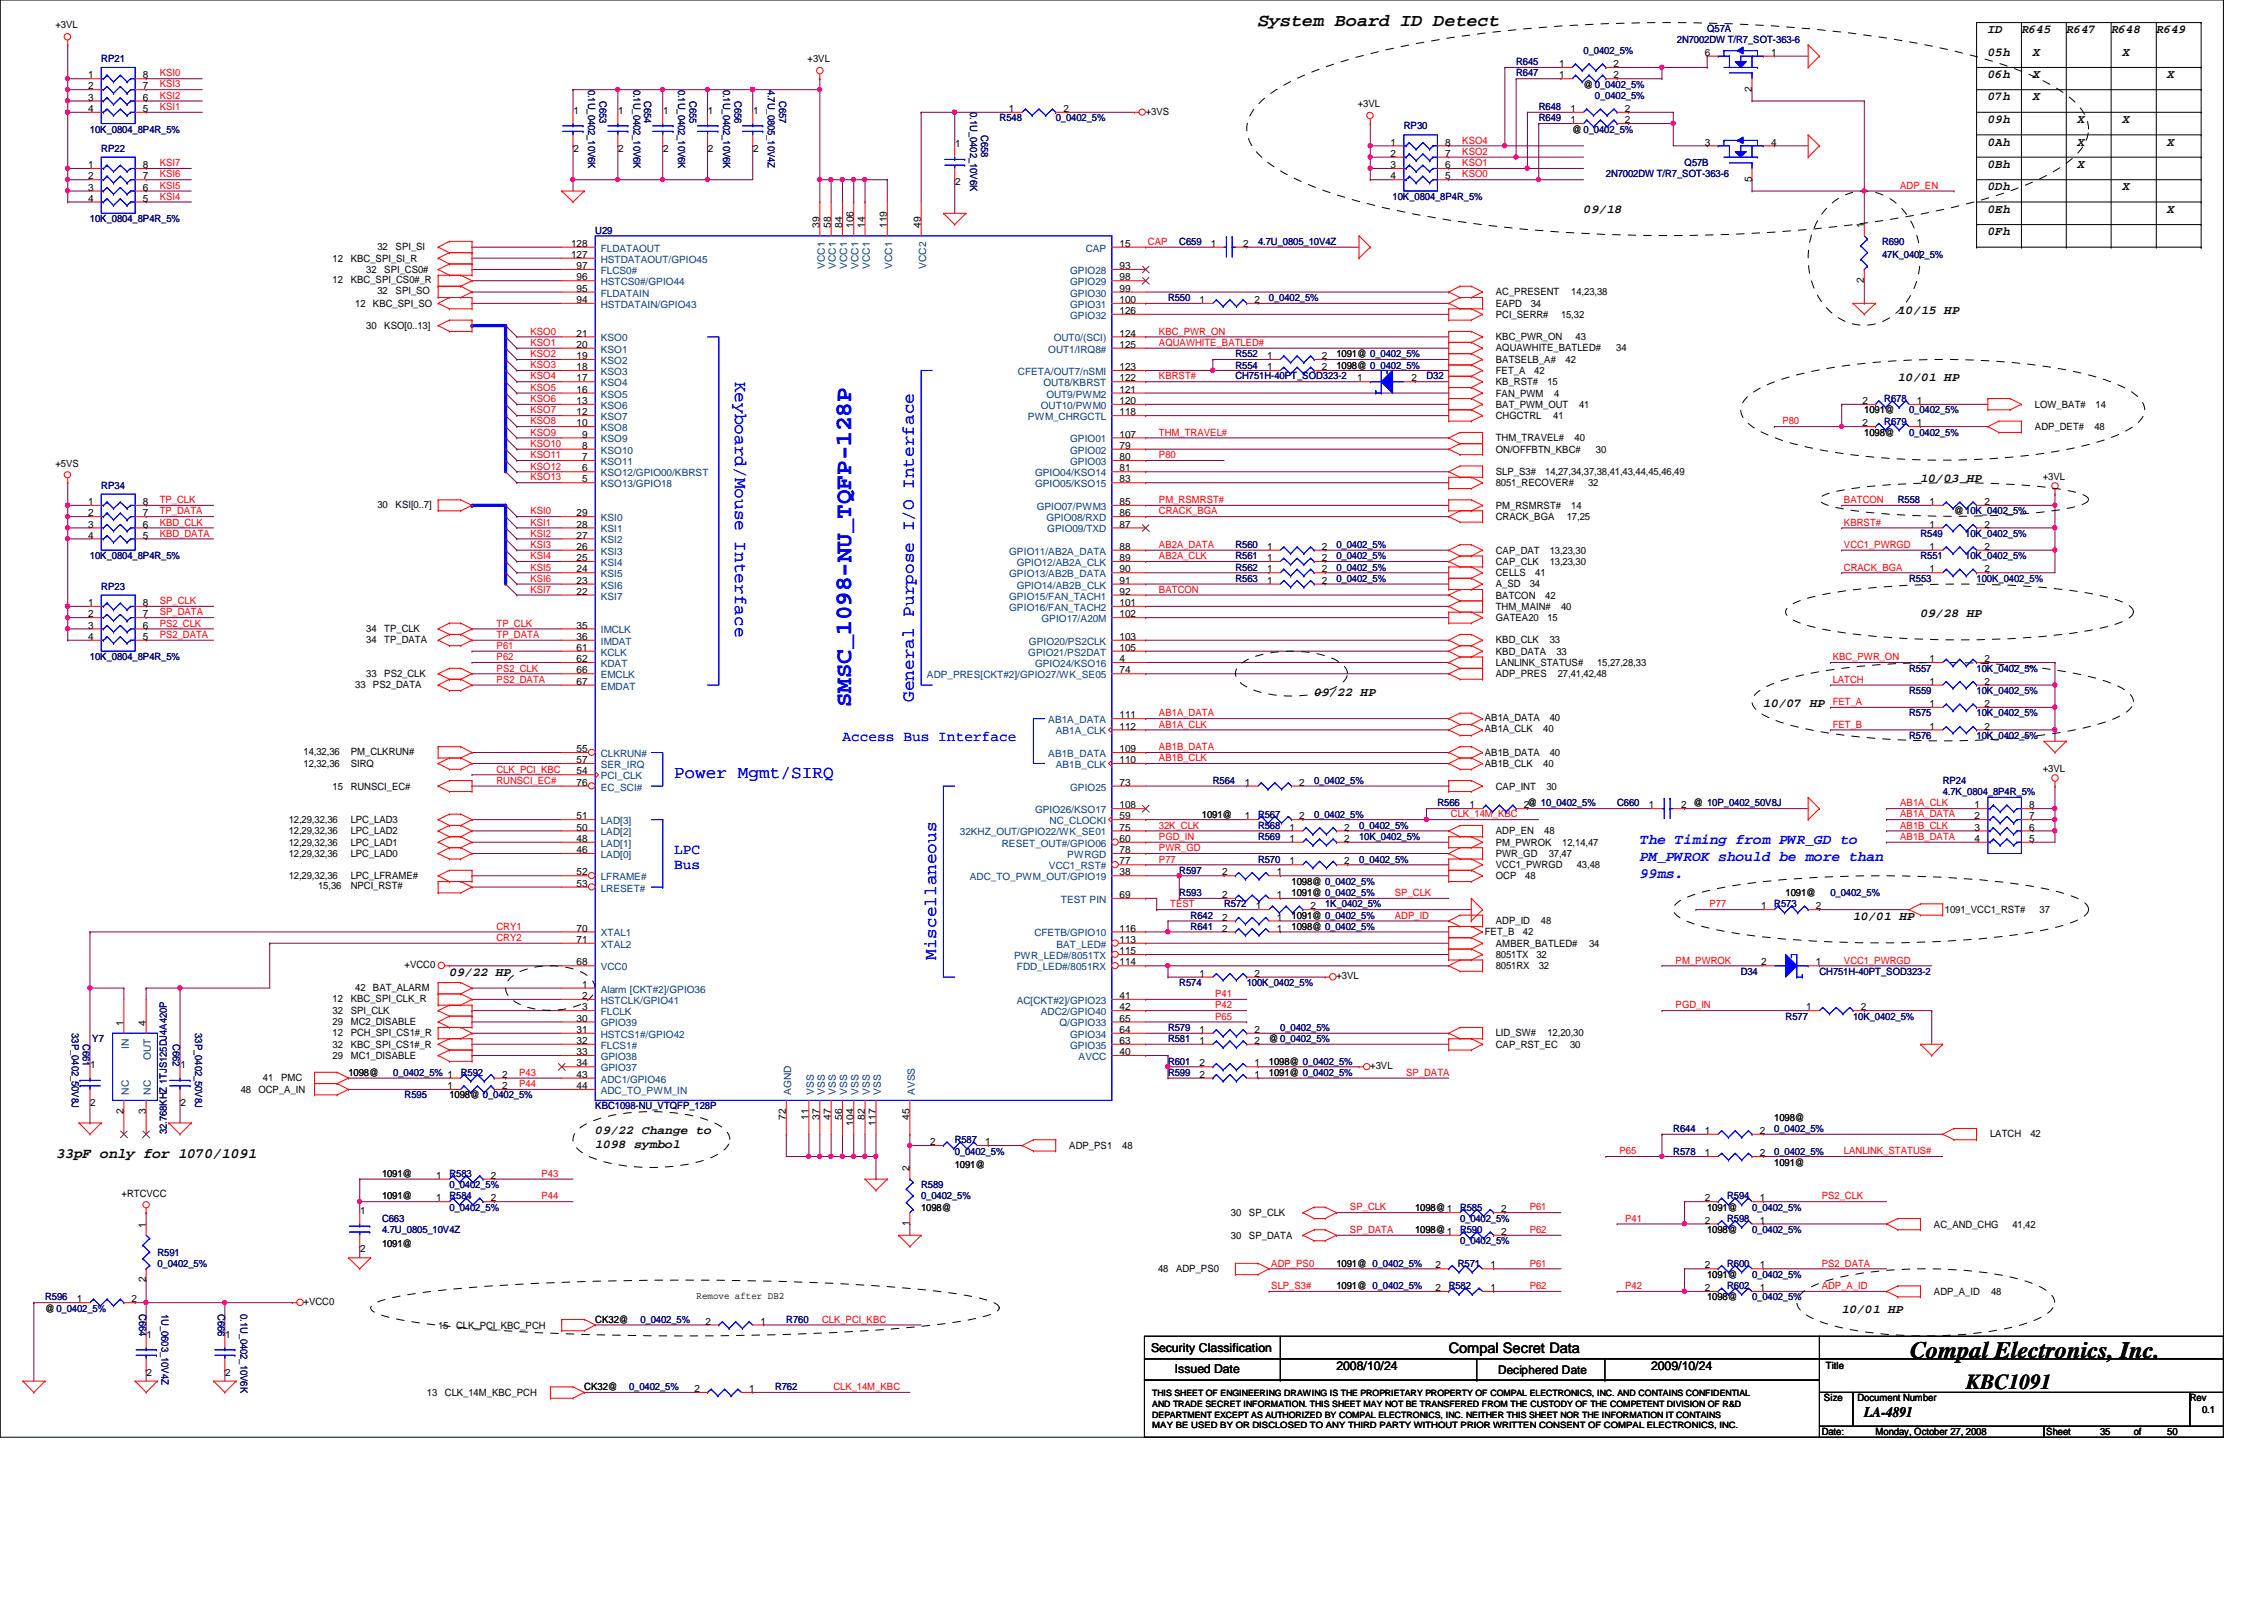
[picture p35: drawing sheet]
<svg xmlns="http://www.w3.org/2000/svg" width="297mm" height="210mm" viewBox="0 0 297 210" stroke-linecap="round" stroke-linejoin="round" font-family="sans-serif">
<defs><g id="words">
<text font-size="3.1" fill="#00f" x="111.7" y="92.8" transform="rotate(-90 111.7 92.8)">SMSC_1098-NU_TQFP-128P</text>
<text font-size="3.1" x="250.6" y="178.1">Compal Electronics, Inc.</text>
<text font-size="2.8" x="258" y="182.2">KBC1091</text>
<text font-size="2.3" x="165.1" y="3.4">System Board ID Detect</text>
<g font-size="2.3" fill="#00f">
<text x="96.5" y="50.1" transform="rotate(90 96.5 50.1)">Keyboard/Mouse Interface</text>
<text x="119.9" y="92.1" transform="rotate(-90 119.9 92.1)">General Purpose I/O Interface</text>
<text x="88.4" y="102.1">Power Mgmt/SIRQ</text>
<text x="122.8" y="125.9" transform="rotate(-90 122.8 125.9)">Miscellaneous</text>
</g>
<g font-size="1.9" fill="#00f">
<text x="110.5" y="97.2">Access Bus Interface</text>
<text x="88.4" y="112">LPC</text>
<text x="88.4" y="114">Bus</text>
<text x="215.1" y="110.7">The Timing from PWR_GD to</text>
<text x="215.1" y="112.9">PM_PWROK should be more than</text>
<text x="215.1" y="115.1">99ms.</text>
</g>
<g font-size="1.9">
<text x="7.4" y="151.9">33pF only for 1070/1091</text>
<text x="190.1" y="177.5">Compal Secret Data</text>
<text x="244.6" y="185.9">LA-4891</text>
</g>
<g font-size="1.6">
<text x="260.8" y="4.4">ID</text>
<text x="265.2" y="4.4">R645</text>
<text x="271.1" y="4.4">R647</text>
<text x="277" y="4.4">R648</text>
<text x="282.9" y="4.4">R649</text>
<text x="260.8" y="7.3">05h</text>
<text x="260.8" y="10.2">06h</text>
<text x="266.7" y="7.3">X</text>
<text x="266.7" y="10.2">X</text>
<text x="278.5" y="7.3">X</text>
<text x="284.3" y="10.2">X</text>
<text x="260.8" y="13.2">07h</text>
<text x="260.8" y="16.1">09h</text>
<text x="266.7" y="13.2">X</text>
<text x="272.6" y="16.1">X</text>
<text x="278.5" y="16.1">X</text>
<text x="260.8" y="19.1">0Ah</text>
<text x="260.8" y="22">0Bh</text>
<text x="272.6" y="19.1">X</text>
<text x="272.6" y="22">X</text>
<text x="284.3" y="19.1">X</text>
<text x="207.8" y="27.9">09/18</text>
<text x="260.8" y="25">0Dh</text>
<text x="260.8" y="27.9">0Eh</text>
<text x="278.5" y="25">X</text>
<text x="284.3" y="27.9">X</text>
<text x="260.8" y="30.9">0Fh</text>
<text x="249" y="41.2">10/15 HP</text>
<text x="249" y="50">10/01 HP</text>
<text x="252" y="63.3">10/03 HP</text>
<text x="252" y="80.9">09/28 HP</text>
<text x="172.4" y="91.3">09/22 HP</text>
<text x="231.3" y="92.8">10/07 HP</text>
<text x="243.1" y="120.7">10/01 HP</text>
<text x="59" y="128.1">09/22 HP</text>
<text x="78.1" y="148.7">09/22 Change to</text>
<text x="78.1" y="150.6">1098 symbol</text>
<text x="241.6" y="172.3">10/01 HP</text>
<text x="151" y="177.3">Security Classification</text>
<text x="175.3" y="179.7">2008/10/24</text>
<text x="216.6" y="179.7">2009/10/24</text>
<text x="154.1" y="180.1">Issued Date</text>
<text x="196.6" y="180.3">Deciphered Date</text>
</g>
<g font-size="1.3">
<text x="7.3" y="3.7">+3VL</text>
<text x="11.6" y="10.3">1</text>
<text x="11.6" y="11.7">2</text>
<text x="18.8" y="10.3">8</text>
<text x="18.8" y="11.7">7</text>
<text x="106" y="8.1">+3VL</text>
<text x="204.6" y="8.8">1</text>
<text x="204.6" y="10.3">1</text>
<text x="207.8" y="11.5">@0_0402_5%</text>
<text x="211.7" y="8.8">2</text>
<text x="211.7" y="10.3">2</text>
<text x="223.7" y="7.3">6</text>
<text x="232.4" y="7.3">1</text>
<text x="11.6" y="13.2">3</text>
<text x="11.6" y="14.7">4</text>
<text x="18.8" y="13.2">6</text>
<text x="18.8" y="14.7">5</text>
<text x="75.2" y="14.9">1</text>
<text x="81.1" y="14.9">1</text>
<text x="87" y="14.9">1</text>
<text x="92.9" y="14.9">1</text>
<text x="98.8" y="14.9">1</text>
<text x="132.4" y="14.7">1</text>
<text x="139.5" y="14.7">2</text>
<text x="150.3" y="15">+3VS</text>
<text x="178.1" y="14">+3VL</text>
<text x="206" y="16.2">1</text>
<text x="206" y="14.7">1</text>
<text x="206.3" y="17.4">@0_0402_5%</text>
<text x="213.2" y="16.2">2</text>
<text x="213.2" y="14.7">2</text>
<text x="229.8" y="12.1" transform="rotate(-90 229.8 12.1)">2</text>
<text x="11.6" y="22.1">1</text>
<text x="11.6" y="23.5">2</text>
<text x="18.8" y="22.1">8</text>
<text x="18.8" y="23.5">7</text>
<text x="75.2" y="19.9">2</text>
<text x="81.1" y="19.9">2</text>
<text x="87" y="19.9">2</text>
<text x="92.9" y="19.9">2</text>
<text x="98.8" y="19.9">2</text>
<text x="125.3" y="19.3">1</text>
<text x="182.5" y="19.1">1</text>
<text x="182.5" y="20.6">2</text>
<text x="182.5" y="22.1">3</text>
<text x="182.5" y="23.5">4</text>
<text x="189.6" y="19.1">8</text>
<text x="189.6" y="20.6">7</text>
<text x="189.6" y="22.1">6</text>
<text x="189.6" y="23.5">5</text>
<text x="223.7" y="19.1">3</text>
<text x="229.8" y="23.9" transform="rotate(-90 229.8 23.9)">5</text>
<text x="232.4" y="19.1">4</text>
<text x="11.6" y="25">3</text>
<text x="11.6" y="26.5">4</text>
<text x="18.8" y="25">6</text>
<text x="18.8" y="26.5">5</text>
<text x="107.5" y="29.9" transform="rotate(-90 107.5 29.9)">39</text>
<text x="109" y="29.9" transform="rotate(-90 109 29.9)">58</text>
<text x="110.5" y="29.9" transform="rotate(-90 110.5 29.9)">84</text>
<text x="112" y="29.9" transform="rotate(-90 112 29.9)">106</text>
<text x="113.4" y="29.9" transform="rotate(-90 113.4 29.9)">14</text>
<text x="116.4" y="29.9" transform="rotate(-90 116.4 29.9)">119</text>
<text x="120.8" y="29.9" transform="rotate(-90 120.8 29.9)">49</text>
<text x="125.3" y="24.3">2</text>
<text x="244.6" y="29.9" transform="rotate(-90 244.6 29.9)">1</text>
<text x="43.6" y="34.3">12</text>
<text x="46" y="34.3">KBC_SPI_SI_R</text>
<text x="48" y="35.8">32</text>
<text x="49.5" y="32.9">32</text>
<text x="50.4" y="35.8">SPI_CS0#</text>
<text x="51.9" y="32.9">SPI_SI</text>
<text x="74.9" y="33.8">127</text>
<text x="74.9" y="32.4">128</text>
<text x="75.6" y="35.3">97</text>
<text x="146.9" y="32.4">15</text>
<text x="146.9" y="35.3">93</text>
<text x="158.9" y="32.4">1</text>
<text x="163.1" y="32.4">2</text>
<text x="43.6" y="37.1">12</text>
<text x="46" y="37.1">KBC_SPI_CS0#_R</text>
<text x="46.6" y="40.2">12</text>
<text x="48.9" y="40.2">KBC_SPI_SO</text>
<text x="49.5" y="38.6">32</text>
<text x="51.9" y="38.6">SPI_SO</text>
<text x="75.6" y="39.8">94</text>
<text x="75.6" y="38.3">95</text>
<text x="75.6" y="36.8">96</text>
<text x="146.9" y="36.8">98</text>
<text x="146.9" y="38.3">99</text>
<text x="146.9" y="39.8">100</text>
<text x="146.9" y="41.2">126</text>
<text x="157.4" y="39.8">1</text>
<text x="164.6" y="39.8">2</text>
<text x="196.3" y="40.2">EAPD</text>
<text x="196.3" y="38.7">AC_PRESENT</text>
<text x="196.3" y="41.7">PCI_SERR#</text>
<text x="200.8" y="40.2">34</text>
<text x="204.8" y="41.7">15,32</text>
<text x="206.2" y="38.7">14,23,38</text>
<text x="244.6" y="37.1" transform="rotate(-90 244.6 37.1)">2</text>
<text x="48" y="43.2">30</text>
<text x="50.4" y="43.2">KSO[0..13]</text>
<text x="75.6" y="44.2">21</text>
<text x="75.6" y="45.6">20</text>
<text x="75.6" y="47.1">19</text>
<text x="146.9" y="44.2">124</text>
<text x="146.9" y="45.6">125</text>
<text x="166.2" y="47.1">1</text>
<text x="173.4" y="47.1">2</text>
<text x="175.3" y="46.9">1091@ 0_0402_5%</text>
<text x="196.3" y="44.7">KBC_PWR_ON</text>
<text x="196.3" y="46.1">AQUAWHITE_BATLED#</text>
<text x="196.3" y="47.6">BATSELB_A#</text>
<text x="205.4" y="47.6">42</text>
<text x="206.7" y="44.7">43</text>
<text x="212" y="46.1">34</text>
<text x="75.6" y="48.6">18</text>
<text x="75.6" y="50">17</text>
<text x="75.6" y="51.5">16</text>
<text x="75.6" y="53">13</text>
<text x="146.9" y="48.6">123</text>
<text x="146.9" y="50">122</text>
<text x="146.9" y="51.5">121</text>
<text x="146.9" y="53">120</text>
<text x="166.2" y="48.6">1</text>
<text x="173.4" y="48.6">2</text>
<text x="175.3" y="48.3">1098@ 0_0402_5%</text>
<text x="178.1" y="50">1</text>
<text x="185.2" y="50">2</text>
<text x="196.3" y="50.5">KB_RST#</text>
<text x="196.3" y="53.5">BAT_PWM_OUT</text>
<text x="196.3" y="52">FAN_PWM</text>
<text x="196.3" y="49.1">FET_A</text>
<text x="201.3" y="49.1">42</text>
<text x="203" y="50.5">15</text>
<text x="203.9" y="52">4</text>
<text x="207.2" y="53.5">41</text>
<text x="244.3" y="53">2</text>
<text x="251.5" y="53">1</text>
<text x="267" y="53.5">LOW_BAT#</text>
<text x="275" y="53.5">14</text>
<text x="75.6" y="54.5">12</text>
<text x="75.6" y="55.9">10</text>
<text x="76.4" y="57.4">9</text>
<text x="76.4" y="58.9">8</text>
<text x="146.9" y="54.5">118</text>
<text x="146.9" y="58.9">79</text>
<text x="146.9" y="57.4">107</text>
<text x="196.3" y="54.9">CHGCTRL</text>
<text x="196.3" y="57.9">THM_TRAVEL#</text>
<text x="196.3" y="59.4">ON/OFFBTN_KBC#</text>
<text x="203.8" y="54.9">41</text>
<text x="206.6" y="57.9">40</text>
<text x="209.4" y="59.4">30</text>
<text x="244.3" y="55.9">2</text>
<text x="244.6" y="54.2">1091@</text>
<text x="244.6" y="57.1">1098@</text>
<text x="251.5" y="55.9">1</text>
<text x="267" y="56.4">ADP_DET#</text>
<text x="274.8" y="56.4">48</text>
<text x="7.3" y="61.3">+5VS</text>
<text x="76.4" y="60.4">7</text>
<text x="76.4" y="61.8">6</text>
<text x="76.4" y="63.3">5</text>
<text x="146.9" y="60.4">80</text>
<text x="146.9" y="61.8">81</text>
<text x="146.9" y="63.3">83</text>
<text x="196.3" y="62.3">SLP_S3#</text>
<text x="196.3" y="63.8">8051_RECOVER#</text>
<text x="202.7" y="62.3">14,27,34,37,38,41,43,44,45,46,49</text>
<text x="208.4" y="63.8">32</text>
<text x="268" y="62.9">+3VL</text>
<text x="11.6" y="66.3">1</text>
<text x="11.6" y="67.7">2</text>
<text x="11.6" y="69.2">3</text>
<text x="11.6" y="70.7">4</text>
<text x="18.8" y="66.3">8</text>
<text x="18.8" y="67.7">7</text>
<text x="18.8" y="69.2">6</text>
<text x="18.8" y="70.7">5</text>
<text x="49.5" y="66.6">30</text>
<text x="51.9" y="66.6">KSI[0..7]</text>
<text x="75.6" y="67.7">29</text>
<text x="75.6" y="69.2">28</text>
<text x="75.6" y="70.7">27</text>
<text x="146.9" y="66.3">85</text>
<text x="146.9" y="67.7">86</text>
<text x="146.9" y="69.2">87</text>
<text x="196.3" y="66.8">PM_RSMRST#</text>
<text x="196.3" y="68.2">CRACK_BGA</text>
<text x="205.6" y="68.2">17,25</text>
<text x="206.2" y="66.8">14</text>
<text x="253.1" y="66.3">1</text>
<text x="253.1" y="69.2">1</text>
<text x="256.4" y="67.5">@10K_0402_5%</text>
<text x="260.3" y="66.3">2</text>
<text x="260.3" y="69.2">2</text>
<text x="75.6" y="72.1">26</text>
<text x="75.6" y="73.6">25</text>
<text x="75.6" y="75.1">24</text>
<text x="75.6" y="76.6">23</text>
<text x="146.9" y="72.1">88</text>
<text x="146.9" y="73.6">89</text>
<text x="146.9" y="75.1">90</text>
<text x="146.9" y="76.6">91</text>
<text x="166.2" y="76.6">1</text>
<text x="166.2" y="73.6">1</text>
<text x="166.2" y="72.1">1</text>
<text x="166.2" y="75.1">1</text>
<text x="173.4" y="76.6">2</text>
<text x="173.4" y="73.6">2</text>
<text x="173.4" y="72.1">2</text>
<text x="173.4" y="75.1">2</text>
<text x="196.3" y="77">A_SD</text>
<text x="196.3" y="72.6">CAP_DAT</text>
<text x="196.3" y="74.1">CAP_CLK</text>
<text x="196.3" y="75.6">CELLS</text>
<text x="200.7" y="77">34</text>
<text x="201.4" y="75.6">41</text>
<text x="203.3" y="72.6">13,23,30</text>
<text x="203.3" y="74.1">13,23,30</text>
<text x="253.1" y="72.1">1</text>
<text x="253.1" y="75.1">1</text>
<text x="260.3" y="72.1">2</text>
<text x="260.3" y="75.1">2</text>
<text x="11.6" y="79.5">1</text>
<text x="11.6" y="81">2</text>
<text x="11.6" y="82.5">3</text>
<text x="11.6" y="83.9">4</text>
<text x="18.8" y="79.5">8</text>
<text x="18.8" y="81">7</text>
<text x="18.8" y="82.5">6</text>
<text x="18.8" y="83.9">5</text>
<text x="48" y="82.9">34</text>
<text x="50.4" y="82.9">TP_CLK</text>
<text x="75.6" y="78">22</text>
<text x="75.6" y="82.5">35</text>
<text x="75.6" y="83.9">36</text>
<text x="146.9" y="78">92</text>
<text x="146.9" y="79.5">101</text>
<text x="146.9" y="81">102</text>
<text x="146.9" y="83.9">103</text>
<text x="196.3" y="81.5">GATEA20</text>
<text x="196.3" y="78.5">BATCON</text>
<text x="196.3" y="80">THM_MAIN#</text>
<text x="202.7" y="78.5">42</text>
<text x="203" y="81.5">15</text>
<text x="204.8" y="80">40</text>
<text x="48" y="84.4">34</text>
<text x="48" y="88.9">33</text>
<text x="50.4" y="84.4">TP_DATA</text>
<text x="50.4" y="88.9">PS2_CLK</text>
<text x="75.6" y="85.4">61</text>
<text x="75.6" y="86.9">62</text>
<text x="75.6" y="88.3">66</text>
<text x="75.6" y="89.8">67</text>
<text x="146.9" y="85.4">105</text>
<text x="146.9" y="86.9">4</text>
<text x="146.9" y="88.3">74</text>
<text x="196.3" y="88.9">ADP_PRES</text>
<text x="196.3" y="85.9">KBD_DATA</text>
<text x="196.3" y="84.4">KBD_CLK</text>
<text x="196.3" y="87.4">LANLINK_STATUS#</text>
<text x="203.3" y="84.4">33</text>
<text x="204.2" y="85.9">33</text>
<text x="204.4" y="88.9">27,41,42,48</text>
<text x="209.5" y="87.4">15,27,28,33</text>
<text x="253.1" y="89.8">1</text>
<text x="253.1" y="86.9">1</text>
<text x="260.3" y="89.8">2</text>
<text x="260.3" y="86.9">2</text>
<text x="46.6" y="90.3">33</text>
<text x="48.9" y="90.3">PS2_DATA</text>
<text x="146.9" y="94.2">111</text>
<text x="146.9" y="95.7">112</text>
<text x="194.8" y="94.6">AB1A_DATA</text>
<text x="203.3" y="94.6">40</text>
<text x="253.1" y="92.8">1</text>
<text x="253.1" y="95.7">1</text>
<text x="260.3" y="92.8">2</text>
<text x="260.3" y="95.7">2</text>
<text x="39.8" y="100.6">12,32,36</text>
<text x="39.8" y="99">14,32,36</text>
<text x="46" y="100.6">SIRQ</text>
<text x="46" y="99">PM_CLKRUN#</text>
<text x="75.6" y="98.7">55</text>
<text x="75.6" y="100.1">57</text>
<text x="75.6" y="101.6">54</text>
<text x="146.9" y="98.7">109</text>
<text x="146.9" y="100.1">110</text>
<text x="194.8" y="96.1">AB1A_CLK</text>
<text x="194.8" y="99.1">AB1B_DATA</text>
<text x="194.8" y="100.6">AB1B_CLK</text>
<text x="202.5" y="96.1">40</text>
<text x="202.5" y="100.6">40</text>
<text x="203.3" y="99.1">40</text>
<text x="268" y="101.2">+3VL</text>
<text x="37.9" y="108">12,29,32,36</text>
<text x="43.6" y="103.6">15</text>
<text x="46" y="108">LPC_LAD3</text>
<text x="46" y="103.6">RUNSCI_EC#</text>
<text x="75.6" y="103.1">76</text>
<text x="75.6" y="107.5">51</text>
<text x="146.9" y="103.1">73</text>
<text x="146.9" y="106">108</text>
<text x="146.9" y="107.5">59</text>
<text x="157.7" y="107.3">1091@</text>
<text x="163.3" y="107.5">1</text>
<text x="163.3" y="103.1">1</text>
<text x="170.5" y="107.5">2</text>
<text x="170.5" y="103.1">2</text>
<text x="192.8" y="106">1</text>
<text x="196.3" y="103.6">CAP_INT</text>
<text x="199.9" y="106">2@ 10_0402_5%</text>
<text x="202.9" y="103.6">30</text>
<text x="216.3" y="106">1</text>
<text x="220.6" y="106">2</text>
<text x="222.2" y="105.8">@ 10P_0402_50V8J</text>
<text x="259.1" y="106">1</text>
<text x="259.1" y="107.5">2</text>
<text x="266.2" y="106">8</text>
<text x="266.2" y="107.5">7</text>
<text x="37.9" y="109.5">12,29,32,36</text>
<text x="37.9" y="111">12,29,32,36</text>
<text x="37.9" y="112.4">12,29,32,36</text>
<text x="46" y="109.5">LPC_LAD2</text>
<text x="46" y="111">LPC_LAD1</text>
<text x="46" y="112.4">LPC_LAD0</text>
<text x="75.6" y="109">50</text>
<text x="75.6" y="110.4">48</text>
<text x="75.6" y="111.9">46</text>
<text x="146.9" y="109">75</text>
<text x="146.9" y="110.4">60</text>
<text x="146.9" y="111.9">78</text>
<text x="146.9" y="113.4">77</text>
<text x="169.2" y="109">1</text>
<text x="169.2" y="110.4">1</text>
<text x="169.2" y="113.4">1</text>
<text x="176.4" y="109">2</text>
<text x="176.4" y="110.4">2</text>
<text x="176.4" y="113.4">2</text>
<text x="196.3" y="111">PM_PWROK</text>
<text x="196.3" y="109.5">ADP_EN</text>
<text x="196.3" y="112.4">PWR_GD</text>
<text x="196.3" y="113.9">VCC1_PWRGD</text>
<text x="202.6" y="109.5">48</text>
<text x="203.2" y="112.4">37,47</text>
<text x="205" y="111">12,14,47</text>
<text x="206.9" y="113.9">43,48</text>
<text x="259.1" y="109">3</text>
<text x="259.1" y="110.4">4</text>
<text x="266.2" y="109">6</text>
<text x="266.2" y="110.4">5</text>
<text x="37.9" y="115.4">12,29,32,36</text>
<text x="41.7" y="116.7">15,36</text>
<text x="46" y="115.4">LPC_LFRAME#</text>
<text x="46" y="116.7">NPCI_RST#</text>
<text x="75.6" y="114.9">52</text>
<text x="75.6" y="116.3">53</text>
<text x="146.9" y="117.8">69</text>
<text x="146.9" y="114.9">38</text>
<text x="160.4" y="117.8">2</text>
<text x="160.4" y="114.9">2</text>
<text x="164.8" y="119.3">1</text>
<text x="167.5" y="117.8">1</text>
<text x="167.5" y="114.9">1</text>
<text x="169.5" y="117.6">1091@ 0_0402_5%</text>
<text x="169.5" y="116.1">1098@ 0_0402_5%</text>
<text x="172" y="119.3">2</text>
<text x="196.3" y="115.4">OCP</text>
<text x="200.1" y="115.4">48</text>
<text x="231.1" y="119.3">1</text>
<text x="234.3" y="117.6">1091@</text>
<text x="238.2" y="119.3">2</text>
<text x="255.2" y="119.8">1091_VCC1_RST#</text>
<text x="267.6" y="119.8">37</text>
<text x="75.6" y="122.2">70</text>
<text x="75.6" y="123.7">71</text>
<text x="146.9" y="122.2">116</text>
<text x="146.9" y="123.7">113</text>
<text x="146.9" y="125.2">115</text>
<text x="160.4" y="122.2">2</text>
<text x="160.4" y="120.8">2</text>
<text x="167.5" y="122.2">1</text>
<text x="167.5" y="120.8">1</text>
<text x="169.5" y="122">1098@ 0_0402_5%</text>
<text x="169.5" y="120.5">1091@ 0_0402_5%</text>
<text x="194.8" y="122.7">FET_B</text>
<text x="196.3" y="124.2">AMBER_BATLED#</text>
<text x="196.3" y="125.7">8051TX</text>
<text x="196.3" y="121.2">ADP_ID</text>
<text x="199.8" y="122.7">42</text>
<text x="201.6" y="125.7">32</text>
<text x="202.2" y="121.2">48</text>
<text x="208.5" y="124.2">34</text>
<text x="43.6" y="131.4">12</text>
<text x="46" y="131.4">KBC_SPI_CLK_R</text>
<text x="46.6" y="130">42</text>
<text x="48.9" y="130">BAT_ALARM</text>
<text x="53.1" y="127">+VCC0</text>
<text x="75.6" y="126.7">68</text>
<text x="76.4" y="129.6">1</text>
<text x="76.4" y="131.1">2</text>
<text x="146.9" y="126.7">114</text>
<text x="146.9" y="131.1">41</text>
<text x="157.4" y="128.1">1</text>
<text x="164.6" y="128.1">2</text>
<text x="175.3" y="128.5">+3VL</text>
<text x="196.3" y="127.1">8051RX</text>
<text x="201.9" y="127.1">32</text>
<text x="231.1" y="126.7">2</text>
<text x="238.2" y="126.7">1</text>
<text x="16.2" y="134.5" transform="rotate(-90 16.2 134.5)">1</text>
<text x="19.1" y="134.5" transform="rotate(-90 19.1 134.5)">4</text>
<text x="43.6" y="133.1">32</text>
<text x="43.6" y="134.5">29</text>
<text x="43.6" y="135.8">12</text>
<text x="43.6" y="137.5">32</text>
<text x="46" y="133.1">SPI_CLK</text>
<text x="46" y="134.5">MC2_DISABLE</text>
<text x="46" y="135.8">PCH_SPI_CS1#_R</text>
<text x="46" y="137.5">KBC_SPI_CS1#_R</text>
<text x="75.6" y="134">30</text>
<text x="75.6" y="135.5">31</text>
<text x="75.6" y="136.9">32</text>
<text x="76.4" y="132.5">3</text>
<text x="146.9" y="136.9">63</text>
<text x="146.9" y="135.5">64</text>
<text x="146.9" y="134">65</text>
<text x="146.9" y="132.5">42</text>
<text x="157.4" y="136.9">1</text>
<text x="157.4" y="135.5">1</text>
<text x="164.6" y="136.9">2</text>
<text x="164.6" y="135.5">2</text>
<text x="166.5" y="136.7">@0_0402_5%</text>
<text x="196.3" y="137.5">CAP_RST_EC</text>
<text x="196.3" y="136">LID_SW#</text>
<text x="203" y="136">12,20,30</text>
<text x="206" y="137.5">30</text>
<text x="237" y="132.5">1</text>
<text x="244.1" y="132.5">2</text>
<text x="11.8" y="140.1">1</text>
<text x="23.7" y="140.1">1</text>
<text x="31.6" y="143.3">48</text>
<text x="33.9" y="143.3">OCP_A_IN</text>
<text x="34.5" y="141.9">41</text>
<text x="36.9" y="141.9">PMC</text>
<text x="43.6" y="138.9">29</text>
<text x="45.7" y="141.1">1098@</text>
<text x="46" y="138.9">MC1_DISABLE</text>
<text x="58.7" y="142.9">1</text>
<text x="65.9" y="142.9">2</text>
<text x="65.9" y="141.4">2</text>
<text x="75.6" y="138.4">33</text>
<text x="75.6" y="139.9">34</text>
<text x="75.6" y="141.4">43</text>
<text x="75.6" y="142.9">44</text>
<text x="146.9" y="138.4">40</text>
<text x="157.4" y="141.4">2</text>
<text x="157.4" y="139.9">2</text>
<text x="164.6" y="141.4">1</text>
<text x="164.6" y="139.9">1</text>
<text x="166.5" y="141.1">1091@ 0_0402_5%</text>
<text x="166.5" y="139.7">1098@ 0_0402_5%</text>
<text x="179.8" y="140.3">+3VL</text>
<text x="11.8" y="145.1">2</text>
<text x="16.2" y="146.1" transform="rotate(-90 16.2 146.1)">2</text>
<text x="19.1" y="146.1" transform="rotate(-90 19.1 146.1)">3</text>
<text x="23.7" y="145.1">2</text>
<text x="59" y="144.1">1098@ 0_0402_5%</text>
<text x="103.1" y="146.9" transform="rotate(-90 103.1 146.9)">72</text>
<text x="106.1" y="146.9" transform="rotate(-90 106.1 146.9)">11</text>
<text x="107.5" y="146.9" transform="rotate(-90 107.5 146.9)">37</text>
<text x="109" y="146.9" transform="rotate(-90 109 146.9)">47</text>
<text x="110.5" y="146.9" transform="rotate(-90 110.5 146.9)">56</text>
<text x="112" y="147.7" transform="rotate(-90 112 147.7)">104</text>
<text x="113.4" y="146.9" transform="rotate(-90 113.4 146.9)">82</text>
<text x="114.9" y="147.7" transform="rotate(-90 114.9 147.7)">117</text>
<text x="119.3" y="146.9" transform="rotate(-90 119.3 146.9)">45</text>
<text x="223.7" y="148.8">1</text>
<text x="230.9" y="148.8">2</text>
<text x="232.8" y="147">1098@</text>
<text x="261.1" y="149.2">LATCH</text>
<text x="266.4" y="149.2">42</text>
<text x="50.1" y="154.4">1091@</text>
<text x="57.2" y="154.6">1</text>
<text x="64.4" y="154.6">2</text>
<text x="119.3" y="153.7" transform="rotate(-90 119.3 153.7)">2</text>
<text x="122" y="150.2">2</text>
<text x="125.3" y="153.2">1091@</text>
<text x="129.2" y="150.2">1</text>
<text x="140.3" y="150.7">ADP_PS1</text>
<text x="147.2" y="150.7">48</text>
<text x="223.7" y="151.7">1</text>
<text x="230.9" y="151.7">2</text>
<text x="232.8" y="152.9">1091@</text>
<text x="16" y="157.1">+RTCVCC</text>
<text x="19.1" y="161" transform="rotate(-90 19.1 161)">1</text>
<text x="47.2" y="159.3">1</text>
<text x="50.1" y="157.4">1091@</text>
<text x="57.2" y="157.6">1</text>
<text x="64.4" y="157.6">2</text>
<text x="119.3" y="160.9" transform="rotate(-90 119.3 160.9)">1</text>
<text x="120.9" y="158.8">1098@</text>
<text x="161.5" y="159.6">30</text>
<text x="163.9" y="159.6">SP_CLK</text>
<text x="185.7" y="161.8">1098@1</text>
<text x="185.7" y="158.8">1098@1</text>
<text x="197" y="159">2</text>
<text x="223.7" y="160.5">2</text>
<text x="223.7" y="157.6">2</text>
<text x="224" y="161.8">1098@</text>
<text x="224" y="158.8">1091@</text>
<text x="230.9" y="160.5">1</text>
<text x="230.9" y="157.6">1</text>
<text x="253.7" y="161">AC_AND_CHG</text>
<text x="264" y="161">41,42</text>
<text x="47.2" y="164.3">2</text>
<text x="50.1" y="163.5">1091@</text>
<text x="151.9" y="166.9">48</text>
<text x="154.3" y="166.9">ADP_PS0</text>
<text x="161.5" y="162.5">30</text>
<text x="163.9" y="162.5">SP_DATA</text>
<text x="175.3" y="166.2">1091@ 0_0402_5%</text>
<text x="188.3" y="166.4">2</text>
<text x="195.5" y="166.4">1</text>
<text x="197" y="162">2</text>
<text x="223.7" y="166.4">2</text>
<text x="224" y="167.6">1091@</text>
<text x="230.9" y="166.4">1</text>
<text x="5.9" y="172.1">@0_0402_5%</text>
<text x="10.1" y="170.9">1</text>
<text x="17.3" y="170.9">2</text>
<text x="19.1" y="168.2" transform="rotate(-90 19.1 168.2)">2</text>
<text x="39.8" y="171.2">+VCC0</text>
<text x="78.1" y="173.6">CK32@</text>
<text x="91.4" y="170.5">Remove after DB2</text>
<text x="92.6" y="173.8">2</text>
<text x="99.8" y="173.8">1</text>
<text x="175.3" y="169.1">1091@ 0_0402_5%</text>
<text x="188.3" y="169.4">2</text>
<text x="195.5" y="169.4">1</text>
<text x="223.7" y="169.4">2</text>
<text x="224" y="170.6">1098@</text>
<text x="230.9" y="169.4">1</text>
<text x="253.7" y="169.9">ADP_A_ID</text>
<text x="261.2" y="169.9">48</text>
<text x="19.2" y="175.5">1</text>
<text x="29.5" y="175.5">1</text>
<text x="57.5" y="174.3">15</text>
<text x="59.9" y="174.3">CLK_PCI_KBC_PCH</text>
<text x="239.6" y="179.6">Title</text>
<text x="19.2" y="180.5">2</text>
<text x="29.5" y="180.5">2</text>
<text x="56" y="183.1">13</text>
<text x="58.4" y="183.1">CLK_14M_KBC_PCH</text>
<text x="76.7" y="182.4">CK32@</text>
<text x="91.1" y="182.6">2</text>
<text x="98.3" y="182.6">1</text>
<text x="239.3" y="183.9">Size</text>
<text x="243.7" y="183.9">Document Number</text>
<text x="287.3" y="183.9">Rev</text>
<text x="288.9" y="185.3">0.1</text>
<text x="239" y="188.3">Date:</text>
<text x="246.1" y="188.3">Monday, October 27, 2008</text>
<text x="268.5" y="188.3">Sheet</text>
<text x="275.5" y="188.3">35</text>
<text x="279.9" y="188.3">of</text>
<text x="284.3" y="188.3">50</text>
</g>
<g font-size="1.3" fill="#000080">
<text x="220" y="5.6">2N7002DW T/R7_SOT-363-6</text>
<text x="224" y="4.1">Q57A</text>
<text x="13.3" y="8.1">RP21</text>
<text x="77.2" y="11.8" transform="rotate(90 77.2 11.8)">0.1U_0402_10V6K</text>
<text x="83.1" y="11.8" transform="rotate(90 83.1 11.8)">0.1U_0402_10V6K</text>
<text x="89" y="11.8" transform="rotate(90 89 11.8)">0.1U_0402_10V6K</text>
<text x="94.9" y="11.8" transform="rotate(90 94.9 11.8)">0.1U_0402_10V6K</text>
<text x="100.7" y="11.8" transform="rotate(90 100.7 11.8)">4.7U_0805_10V4Z</text>
<text x="198.9" y="8.6">R645</text>
<text x="198.9" y="10">R647</text>
<text x="207.8" y="7.1">0_0402_5%</text>
<text x="11.8" y="17.4">10K_0804_8P4R_5%</text>
<text x="78.7" y="13.3" transform="rotate(90 78.7 13.3)">C653</text>
<text x="84.5" y="13.3" transform="rotate(90 84.5 13.3)">C654</text>
<text x="90.5" y="13.3" transform="rotate(90 90.5 13.3)">C655</text>
<text x="96.3" y="13.3" transform="rotate(90 96.3 13.3)">C656</text>
<text x="102.2" y="13.3" transform="rotate(90 102.2 13.3)">C657</text>
<text x="127.3" y="14.7" transform="rotate(90 127.3 14.7)">0.1U_0402_10V6K</text>
<text x="128.7" y="17.7" transform="rotate(90 128.7 17.7)">C658</text>
<text x="131.1" y="15.9">R548</text>
<text x="138.5" y="15.9">0_0402_5%</text>
<text x="184.2" y="16.9">RP30</text>
<text x="201.9" y="15.9">R649</text>
<text x="201.9" y="14.4">R648</text>
<text x="209.3" y="13">0_0402_5%</text>
<text x="13.3" y="19.9">RP22</text>
<text x="210.7" y="23.3">2N7002DW T/R7_SOT-363-6</text>
<text x="221" y="21.8">Q57B</text>
<text x="11.8" y="29.2">10K_0804_8P4R_5%</text>
<text x="182.7" y="26.2">10K_0804_8P4R_5%</text>
<text x="78.1" y="30.6">U29</text>
<text x="154.7" y="32.1">C659</text>
<text x="165.1" y="32.1">4.7U_0805_10V4Z</text>
<text x="246.9" y="32.1">R690</text>
<text x="246.9" y="33.9">47K_0402_5%</text>
<text x="153.2" y="39.5">R550</text>
<text x="166.5" y="39.5">0_0402_5%</text>
<text x="162.1" y="46.9">R552</text>
<text x="162.1" y="49.8">CH751H-40PT_SOD323-2</text>
<text x="162.1" y="48.3">R554</text>
<text x="187.2" y="49.8">D32</text>
<text x="247.2" y="52.7">R678</text>
<text x="247.2" y="55.7">R679</text>
<text x="250.5" y="54.2">0_0402_5%</text>
<text x="250.5" y="57.1">0_0402_5%</text>
<text x="13.3" y="64.1">RP34</text>
<text x="249" y="66">R558</text>
<text x="162.1" y="71.9">R560</text>
<text x="175.3" y="71.9">0_0402_5%</text>
<text x="252" y="70.4">R549</text>
<text x="257.8" y="70.4">10K_0402_5%</text>
<text x="11.8" y="73.4">10K_0804_8P4R_5%</text>
<text x="13.3" y="77.3">RP23</text>
<text x="162.1" y="76.3">R563</text>
<text x="162.1" y="73.4">R561</text>
<text x="162.1" y="74.8">R562</text>
<text x="175.3" y="76.3">0_0402_5%</text>
<text x="175.3" y="73.4">0_0402_5%</text>
<text x="175.3" y="74.8">0_0402_5%</text>
<text x="250.5" y="76.3">R553</text>
<text x="252" y="73.4">R551</text>
<text x="257.8" y="73.4">10K_0402_5%</text>
<text x="259.3" y="76.3">100K_0402_5%</text>
<text x="11.8" y="86.6">10K_0804_8P4R_5%</text>
<text x="250.5" y="88.1">R557</text>
<text x="259.3" y="88.1">10K_0402_5%</text>
<text x="250.5" y="94">R575</text>
<text x="250.5" y="91.1">R559</text>
<text x="259.3" y="94">10K_0402_5%</text>
<text x="259.3" y="91.1">10K_0402_5%</text>
<text x="250.5" y="96.9">R576</text>
<text x="259.3" y="96.9">10K_0402_5%</text>
<text x="159.1" y="102.8">R564</text>
<text x="165.1" y="107.3">R567</text>
<text x="172.4" y="107.3">0_0402_5%</text>
<text x="172.4" y="102.8">0_0402_5%</text>
<text x="188.6" y="105.8">R566</text>
<text x="212.2" y="105.8">C660</text>
<text x="254.9" y="102.8">RP24</text>
<text x="254.9" y="104.3">4.7K_0804_8P4R_5%</text>
<text x="165.1" y="108.7">R568</text>
<text x="165.1" y="110.2">R569</text>
<text x="165.1" y="113.2">R570</text>
<text x="178.3" y="108.7">0_0402_5%</text>
<text x="178.3" y="110.2">10K_0402_5%</text>
<text x="178.3" y="113.2">0_0402_5%</text>
<text x="154.7" y="117.6">R593</text>
<text x="154.7" y="114.6">R597</text>
<text x="160.6" y="119">R572</text>
<text x="173.9" y="119">1K_0402_5%</text>
<text x="232.8" y="119">R573</text>
<text x="240.2" y="117.6">0_0402_5%</text>
<text x="156.2" y="122">R641</text>
<text x="156.2" y="120.5">R642</text>
<text x="154.7" y="129.4">R574</text>
<text x="163.6" y="129.4">100K_0402_5%</text>
<text x="228.4" y="127.9">D34</text>
<text x="238.7" y="127.9">CH751H-40PT_SOD323-2</text>
<text x="9.4" y="135.6" transform="rotate(90 9.4 135.6)">33P_0402_50V8J</text>
<text x="10.9" y="137" transform="rotate(90 10.9 137)">C661</text>
<text x="12.1" y="136.7">Y7</text>
<text x="22.7" y="137" transform="rotate(90 22.7 137)">C662</text>
<text x="25.6" y="135.6" transform="rotate(90 25.6 135.6)">33P_0402_50V8J</text>
<text x="153.2" y="136.7">R581</text>
<text x="153.2" y="135.3">R579</text>
<text x="168" y="135.3">0_0402_5%</text>
<text x="234.3" y="133.8">R577</text>
<text x="243.1" y="133.8">10K_0402_5%</text>
<text x="51.6" y="141.1">0_0402_5% 1</text>
<text x="60.4" y="141.1">R592</text>
<text x="153.2" y="141.1">R599</text>
<text x="153.2" y="139.7">R601</text>
<text x="21.9" y="148.8" transform="rotate(-90 21.9 148.8)">32.768KHZ 1TJS125DJ4A420P</text>
<text x="53.1" y="144.1">R595</text>
<text x="78.1" y="145.5">KBC1098-NU_VTQFP_128P</text>
<text x="125.3" y="150">R587</text>
<text x="219.5" y="148.5">R644</text>
<text x="232.8" y="148.5">0_0402_5%</text>
<text x="59" y="154.4">R583</text>
<text x="59" y="155.9">0_0402_5%</text>
<text x="120.9" y="155.9">R589</text>
<text x="125.3" y="151.5">0_0402_5%</text>
<text x="219.5" y="151.5">R578</text>
<text x="232.8" y="151.5">0_0402_5%</text>
<text x="50.1" y="160.3">C663</text>
<text x="50.1" y="161.8">4.7U_0805_10V4Z</text>
<text x="59" y="157.4">R584</text>
<text x="59" y="158.8">0_0402_5%</text>
<text x="120.9" y="157.4">0_0402_5%</text>
<text x="191.6" y="161.8">R590</text>
<text x="191.6" y="158.8">R585</text>
<text x="191.6" y="160.3">0_0402_5%</text>
<text x="226.6" y="160.3">R598</text>
<text x="226.6" y="157.4">R594</text>
<text x="229.9" y="161.8">0_0402_5%</text>
<text x="229.9" y="158.8">0_0402_5%</text>
<text x="20.7" y="164.7">R591</text>
<text x="20.7" y="166.2">0_0402_5%</text>
<text x="191.3" y="166.2">R571</text>
<text x="191.6" y="163.2">0_0402_5%</text>
<text x="226.6" y="166.2">R600</text>
<text x="229.9" y="167.6">0_0402_5%</text>
<text x="5.9" y="170.6">R596</text>
<text x="18.2" y="172.4" transform="rotate(90 18.2 172.4)">C664</text>
<text x="21.2" y="172.4" transform="rotate(90 21.2 172.4)">1U_0603_10V4Z</text>
<text x="28.6" y="172.4" transform="rotate(90 28.6 172.4)">C666</text>
<text x="31.5" y="172.4" transform="rotate(90 31.5 172.4)">0.1U_0402_10V6K</text>
<text x="84" y="173.6">0_0402_5%</text>
<text x="103.2" y="173.6">R760</text>
<text x="190.1" y="169.1">R582</text>
<text x="226.6" y="169.1">R602</text>
<text x="229.9" y="170.6">0_0402_5%</text>
<text x="82.5" y="182.4">0_0402_5%</text>
<text x="101.7" y="182.4">R762</text>
</g>
<g font-size="1.3" fill="#f00">
<text x="21" y="11.5">KSI3</text>
<text x="21" y="10">KSI0</text>
<text x="21" y="13">KSI2</text>
<text x="21" y="14.4">KSI1</text>
<text x="21" y="23.3">KSI6</text>
<text x="21" y="21.8">KSI7</text>
<text x="191.9" y="18.8">KSO4</text>
<text x="191.9" y="20.3">KSO2</text>
<text x="191.9" y="21.8">KSO1</text>
<text x="191.9" y="23.3">KSO0</text>
<text x="21" y="26.2">KSI4</text>
<text x="21" y="24.8">KSI5</text>
<text x="249.3" y="24.8">ADP_EN</text>
<text x="150.6" y="32.1">CAP</text>
<text x="69.6" y="45.4">KSO1</text>
<text x="69.6" y="43.9">KSO0</text>
<text x="69.6" y="46.9">KSO2</text>
<text x="152.1" y="43.9">KBC_PWR_ON</text>
<text x="152.1" y="45.4">AQUAWHITE_BATLED#</text>
<text x="69.6" y="52.7">KSO6</text>
<text x="69.6" y="48.3">KSO3</text>
<text x="69.6" y="51.3">KSO5</text>
<text x="69.6" y="49.8">KSO4</text>
<text x="152.1" y="49.8">KBRST#</text>
<text x="69.6" y="55.7">KSO8</text>
<text x="69.6" y="54.2">KSO7</text>
<text x="69.6" y="57.1">KSO9</text>
<text x="69.6" y="58.6">KSO10</text>
<text x="152.1" y="57.1">THM_TRAVEL#</text>
<text x="233.8" y="55.7">P80</text>
<text x="21" y="66">TP_CLK</text>
<text x="69.6" y="60.1">KSO11</text>
<text x="69.6" y="61.6">KSO12</text>
<text x="69.6" y="63">KSO13</text>
<text x="152.1" y="60.1">P80</text>
<text x="152.1" y="66">PM_RSMRST#</text>
<text x="241.9" y="66">BATCON</text>
<text x="21" y="67.5">TP_DATA</text>
<text x="21" y="69">KBD_CLK</text>
<text x="21" y="70.4">KBD_DATA</text>
<text x="69.6" y="71.9">KSI3</text>
<text x="69.6" y="67.5">KSI0</text>
<text x="69.6" y="69">KSI1</text>
<text x="69.6" y="70.4">KSI2</text>
<text x="152.1" y="67.5">CRACK_BGA</text>
<text x="152.1" y="71.9">AB2A_DATA</text>
<text x="241.9" y="69">KBRST#</text>
<text x="241.9" y="71.9">VCC1_PWRGD</text>
<text x="69.6" y="73.4">KSI4</text>
<text x="69.6" y="77.8">KSI7</text>
<text x="69.6" y="74.8">KSI5</text>
<text x="69.6" y="76.3">KSI6</text>
<text x="152.1" y="73.4">AB2A_CLK</text>
<text x="152.1" y="77.8">BATCON</text>
<text x="241.9" y="74.8">CRACK_BGA</text>
<text x="21" y="82.2">PS2_CLK</text>
<text x="21" y="80.7">SP_DATA</text>
<text x="21" y="79.2">SP_CLK</text>
<text x="21" y="83.7">PS2_DATA</text>
<text x="65.1" y="82.2">TP_CLK</text>
<text x="65.1" y="83.7">TP_DATA</text>
<text x="65.1" y="85.1">P61</text>
<text x="65.1" y="86.6">P62</text>
<text x="65.1" y="89.6">PS2_DATA</text>
<text x="65.1" y="88.1">PS2_CLK</text>
<text x="240.4" y="86.6">KBC_PWR_ON</text>
<text x="240.4" y="89.6">LATCH</text>
<text x="152.1" y="95.5">AB1A_CLK</text>
<text x="152.1" y="94">AB1A_DATA</text>
<text x="240.4" y="92.5">FET_A</text>
<text x="240.4" y="95.5">FET_B</text>
<text x="65.1" y="101.3">CLK_PCI_KBC</text>
<text x="152.1" y="98.4">AB1B_DATA</text>
<text x="152.1" y="99.9">AB1B_CLK</text>
<text x="65.1" y="102.8">RUNSCI_EC#</text>
<text x="190.4" y="107.2">CLK_14M_KBC</text>
<text x="249.3" y="105.8">AB1A_CLK</text>
<text x="249.3" y="107.2">AB1A_DATA</text>
<text x="152.1" y="111.7">PWR_GD</text>
<text x="152.1" y="113.2">P77</text>
<text x="152.1" y="108.7">32K_CLK</text>
<text x="152.1" y="110.2">PGD_IN</text>
<text x="249.3" y="110.2">AB1B_DATA</text>
<text x="249.3" y="108.7">AB1B_CLK</text>
<text x="153.5" y="119">TEST</text>
<text x="183" y="117.6">SP_CLK</text>
<text x="224.3" y="119">P77</text>
<text x="65.1" y="122">CRY1</text>
<text x="65.1" y="123.4">CRY2</text>
<text x="183" y="120.5">ADP_ID</text>
<text x="159.4" y="130.8">P41</text>
<text x="219.8" y="126.4">PM_PWROK</text>
<text x="241.9" y="126.4">VCC1_PWRGD</text>
<text x="159.4" y="133.8">P65</text>
<text x="159.4" y="132.3">P42</text>
<text x="219.8" y="132.3">PGD_IN</text>
<text x="68.1" y="141.1">P43</text>
<text x="68.1" y="142.6">P44</text>
<text x="184.5" y="141.1">SP_DATA</text>
<text x="71" y="154.4">P43</text>
<text x="212.5" y="151.4">P65</text>
<text x="241.9" y="151.4">LANLINK_STATUS#</text>
<text x="71" y="157.4">P44</text>
<text x="177.1" y="158.8">SP_CLK</text>
<text x="177.1" y="161.8">SP_DATA</text>
<text x="200.7" y="158.8">P61</text>
<text x="200.7" y="161.8">P62</text>
<text x="213.2" y="160.3">P41</text>
<text x="239" y="157.4">PS2_CLK</text>
<text x="166.8" y="166.2">ADP_PS0</text>
<text x="200.7" y="166.2">P61</text>
<text x="239" y="166.2">PS2_DATA</text>
<text x="107.9" y="173.5">CLK_PCI_KBC</text>
<text x="166.8" y="169.1">SLP_S3#</text>
<text x="200.7" y="169.1">P62</text>
<text x="213.2" y="169.1">P42</text>
<text x="239" y="169.1">ADP_A_ID</text>
<text x="109.3" y="182.4">CLK_14M_KBC</text>
</g>
<g font-size="1.3" fill="#004080">
<text x="78.8" y="35.9">FLCS0#</text>
<text x="78.8" y="34.5">HSTDATAOUT/GPIO45</text>
<text x="78.8" y="33">FLDATAOUT</text>
<text x="108.2" y="35.3" transform="rotate(-90 108.2 35.3)">VCC1</text>
<text x="109.7" y="35.3" transform="rotate(-90 109.7 35.3)">VCC1</text>
<text x="111.2" y="35.3" transform="rotate(-90 111.2 35.3)">VCC1</text>
<text x="112.6" y="35.3" transform="rotate(-90 112.6 35.3)">VCC1</text>
<text x="114.1" y="35.3" transform="rotate(-90 114.1 35.3)">VCC1</text>
<text x="117" y="35.3" transform="rotate(-90 117 35.3)">VCC1</text>
<text x="121.5" y="35.3" transform="rotate(-90 121.5 35.3)">VCC2</text>
<text x="140.4" y="35.9">GPIO28</text>
<text x="142.4" y="33">CAP</text>
<text x="78.8" y="40.4">HSTDATAIN/GPIO43</text>
<text x="78.8" y="38.9">FLDATAIN</text>
<text x="78.8" y="37.4">HSTCS0#/GPIO44</text>
<text x="140.4" y="37.4">GPIO29</text>
<text x="140.4" y="38.9">GPIO30</text>
<text x="140.4" y="40.4">GPIO31</text>
<text x="140.4" y="41.8">GPIO32</text>
<text x="78.8" y="44.8">KSO0</text>
<text x="78.8" y="46.3">KSO1</text>
<text x="78.8" y="47.8">KSO2</text>
<text x="137.5" y="46.3">OUT1/IRQ8#</text>
<text x="138.3" y="44.8">OUT0/(SCI)</text>
<text x="78.8" y="49.2">KSO3</text>
<text x="78.8" y="50.7">KSO4</text>
<text x="78.8" y="52.2">KSO5</text>
<text x="78.8" y="53.6">KSO6</text>
<text x="133.6" y="49.2">CFETA/OUT7/nSMI</text>
<text x="136.6" y="53.6">OUT10/PWM0</text>
<text x="136.9" y="50.7">OUT8/KBRST</text>
<text x="137.3" y="52.2">OUT9/PWM2</text>
<text x="78.8" y="55.1">KSO7</text>
<text x="78.8" y="56.6">KSO8</text>
<text x="78.8" y="58">KSO9</text>
<text x="78.8" y="59.5">KSO10</text>
<text x="134.9" y="55.1">PWM_CHRGCTL</text>
<text x="140.4" y="59.5">GPIO02</text>
<text x="140.4" y="58">GPIO01</text>
<text x="78.8" y="61">KSO11</text>
<text x="78.8" y="62.5">KSO12/GPIO00/KBRST</text>
<text x="78.8" y="63.9">KSO13/GPIO18</text>
<text x="135.8" y="62.5">GPIO04/KSO14</text>
<text x="135.8" y="63.9">GPIO05/KSO15</text>
<text x="140.4" y="61">GPIO03</text>
<text x="78.8" y="68.4">KSI0</text>
<text x="78.8" y="69.8">KSI1</text>
<text x="78.8" y="71.3">KSI2</text>
<text x="136" y="66.9">GPIO07/PWM3</text>
<text x="137.3" y="68.4">GPIO08/RXD</text>
<text x="137.4" y="69.8">GPIO09/TXD</text>
<text x="78.8" y="72.8">KSI3</text>
<text x="78.8" y="74.3">KSI4</text>
<text x="78.8" y="75.7">KSI5</text>
<text x="78.8" y="77.2">KSI6</text>
<text x="132.4" y="72.8">GPIO11/AB2A_DATA</text>
<text x="132.4" y="75.7">GPIO13/AB2B_DATA</text>
<text x="133.4" y="74.3">GPIO12/AB2A_CLK</text>
<text x="133.4" y="77.2">GPIO14/AB2B_CLK</text>
<text x="78.8" y="78.7">KSI7</text>
<text x="78.8" y="83.1">IMCLK</text>
<text x="132.4" y="78.7">GPIO15/FAN_TACH1</text>
<text x="132.4" y="80.1">GPIO16/FAN_TACH2</text>
<text x="136.6" y="81.6">GPIO17/A20M</text>
<text x="78.8" y="84.6">IMDAT</text>
<text x="78.8" y="86">KCLK</text>
<text x="78.8" y="87.5">KDAT</text>
<text x="78.8" y="89">EMCLK</text>
<text x="121.6" y="89">ADP_PRES[CKT#2]/GPIO27/WK_SE05</text>
<text x="134.9" y="86">GPIO21/PS2DAT</text>
<text x="135" y="84.6">GPIO20/PS2CLK</text>
<text x="135.8" y="87.5">GPIO24/KSO16</text>
<text x="78.8" y="90.5">EMDAT</text>
<text x="137.5" y="94.9">AB1A_DATA</text>
<text x="78.8" y="99.3">CLKRUN#</text>
<text x="78.8" y="100.8">SER_IRQ</text>
<text x="137.5" y="99.3">AB1B_DATA</text>
<text x="138.5" y="96.4">AB1A_CLK</text>
<text x="138.5" y="100.8">AB1B_CLK</text>
<text x="78.8" y="102.2">PCI_CLK</text>
<text x="78.8" y="103.7">EC_SCI#</text>
<text x="135.8" y="106.7">GPIO26/KSO17</text>
<text x="140.4" y="103.7">GPIO25</text>
<text x="78.8" y="108.1">LAD[3]</text>
<text x="78.8" y="109.6">LAD[2]</text>
<text x="78.8" y="111.1">LAD[1]</text>
<text x="78.8" y="112.6">LAD[0]</text>
<text x="125.9" y="109.6">32KHZ_OUT/GPIO22/WK_SE01</text>
<text x="131.4" y="111.1">RESET_OUT#/GPIO06</text>
<text x="137.7" y="108.1">NC_CLOCKI</text>
<text x="140" y="112.6">PWRGD</text>
<text x="78.8" y="115.5">LFRAME#</text>
<text x="78.8" y="117">LRESET#</text>
<text x="127.3" y="115.5">ADC_TO_PWM_OUT/GPIO19</text>
<text x="137.6" y="114">VCC1_RST#</text>
<text x="139.2" y="118.4">TEST PIN</text>
<text x="78.8" y="122.9">XTAL1</text>
<text x="78.8" y="124.3">XTAL2</text>
<text x="133.1" y="125.8">PWR_LED#/8051TX</text>
<text x="135.7" y="122.9">CFETB/GPIO10</text>
<text x="138.6" y="124.3">BAT_LED#</text>
<text x="78.8" y="130.2">Alarm [CKT#2]/GPIO36</text>
<text x="78.8" y="131.7">HSTCLK/GPIO41</text>
<text x="78.8" y="127.3">VCC0</text>
<text x="133.4" y="131.7">AC[CKT#2]/GPIO23</text>
<text x="133.4" y="127.3">FDD_LED#/8051RX</text>
<text x="16.9" y="137.6" transform="rotate(-90 16.9 137.6)">IN</text>
<text x="78.8" y="133.2">FLCLK</text>
<text x="78.8" y="134.7">GPIO39</text>
<text x="78.8" y="136.1">HSTCS1#/GPIO42</text>
<text x="78.8" y="137.6">FLCS1#</text>
<text x="136.6" y="133.2">ADC2/GPIO40</text>
<text x="139" y="134.7">Q/GPIO33</text>
<text x="140.4" y="137.6">GPIO35</text>
<text x="140.4" y="136.1">GPIO34</text>
<text x="16.9" y="143.6" transform="rotate(-90 16.9 143.6)">NC</text>
<text x="19.8" y="143.6" transform="rotate(-90 19.8 143.6)">NC</text>
<text x="19.8" y="139.1" transform="rotate(-90 19.8 139.1)">OUT</text>
<text x="78.8" y="139.1">GPIO38</text>
<text x="78.8" y="140.5">GPIO37</text>
<text x="78.8" y="142">ADC1/GPIO46</text>
<text x="78.8" y="143.5">ADC_TO_PWM_IN</text>
<text x="103.8" y="143.6" transform="rotate(-90 103.8 143.6)">AGND</text>
<text x="106.8" y="143.6" transform="rotate(-90 106.8 143.6)">VSS</text>
<text x="108.2" y="143.6" transform="rotate(-90 108.2 143.6)">VSS</text>
<text x="109.7" y="143.6" transform="rotate(-90 109.7 143.6)">VSS</text>
<text x="111.2" y="143.6" transform="rotate(-90 111.2 143.6)">VSS</text>
<text x="112.6" y="143.6" transform="rotate(-90 112.6 143.6)">VSS</text>
<text x="114.1" y="143.6" transform="rotate(-90 114.1 143.6)">VSS</text>
<text x="115.6" y="143.6" transform="rotate(-90 115.6 143.6)">VSS</text>
<text x="120" y="143.6" transform="rotate(-90 120 143.6)">AVSS</text>
<text x="141.5" y="139.1">AVCC</text>
</g>
<g font-size="1.1">
<text x="151.2" y="186">DEPARTMENT EXCEPT AS AUTHORIZED BY COMPAL ELECTRONICS, INC. NEITHER THIS SHEET NOR THE INFORMATION IT CONTAINS</text>
<text x="151.2" y="183.2">THIS SHEET OF ENGINEERING DRAWING IS THE PROPRIETARY PROPERTY OF COMPAL ELECTRONICS, INC. AND CONTAINS CONFIDENTIAL</text>
<text x="151.2" y="184.6">AND TRADE SECRET INFORMATION. THIS SHEET MAY NOT BE TRANSFERED FROM THE CUSTODY OF THE COMPETENT DIVISION OF R&amp;D</text>
<text x="151.2" y="187.4">MAY BE USED BY OR DISCLOSED TO ANY THIRD PARTY WITHOUT PRIOR WRITTEN CONSENT OF COMPAL ELECTRONICS, INC.</text>
</g>
</g></defs>
<path d="M0 0h291.7v188.6h-291.7z" fill="none" stroke="#000" stroke-width=".13"/>
<path d="M19.2 23.6h.1M19.2 26.5h.1M19.2 25.1h.1M19.2 22.1h.1M19.2 23.6h5.9M19.2 26.5h5.9M19.2 25.1h5.9M19.2 22.1h5.9M247.5 110.5h.1M247.5 110.5h11.8M269.6 106.1h.1M269.6 106.1v1.4" fill="none" stroke="#800040" stroke-width=".13"/>
<circle cx="269.6" cy="106.1" r=".29" fill="#f0f"/>
<circle cx="269.6" cy="106.1" r=".29" fill="none" stroke="#f0f" stroke-width=".13"/>
<path d="M269.6 109h.1M269.6 109v1.5" fill="none" stroke="#800040" stroke-width=".13"/>
<circle cx="269.6" cy="109" r=".29" fill="#f0f"/>
<circle cx="269.6" cy="109" r=".29" fill="none" stroke="#f0f" stroke-width=".13"/>
<path d="M8.9 23.6h.1M8.9 23.6v1.5M247.5 106.1h.1M247.5 109h.1M247.5 107.5h.1M247.5 106.1h11.8M247.5 109h11.8M247.5 107.5h11.8M269.6 103.1h.1M269.6 103.1v3" fill="none" stroke="#800040" stroke-width=".13"/>
<circle cx="8.9" cy="23.6" r=".29" fill="#f0f"/>
<circle cx="8.9" cy="23.6" r=".29" fill="none" stroke="#f0f" stroke-width=".13"/>
<path d="M8.9 81h.1M8.9 81v1.5" fill="none" stroke="#800040" stroke-width=".13"/>
<circle cx="8.9" cy="81" r=".29" fill="#f0f"/>
<circle cx="8.9" cy="81" r=".29" fill="none" stroke="#f0f" stroke-width=".13"/>
<path d="M241.6 75.1h.1M241.6 75.1h11.8M260.8 75.1h.1M269.6 72.2h.1M269.6 72.2v2.9h-8.8" fill="none" stroke="#800040" stroke-width=".13"/>
<circle cx="269.6" cy="72.2" r=".29" fill="#f0f"/>
<circle cx="269.6" cy="72.2" r=".29" fill="none" stroke="#f0f" stroke-width=".13"/>
<g fill="none" stroke="#800040" stroke-width=".13">
<path d="M19.2 11.8h.1M19.2 13.3h.1M19.2 14.7h.1M19.2 10.3h.1M19.2 11.8h7.3M19.2 13.3h7.3M19.2 14.7h7.3M19.2 10.3h7.3M19.2 66.3h.1M19.2 67.8h.1M19.2 79.5h.1M19.2 66.3h8.8"/>
<path d="M19.2 67.8h8.8M19.2 79.5h8.8M8.9 84h.1M8.9 82.5h.1M8.9 82.5h2.9M8.9 84h2.9M19.2 82.5h.1M19.2 81h.1M19.2 84h.1M19.2 82.5h8.8M19.2 81h8.8M19.2 84h8.8"/>
<path d="M187.2 106.1h.1M187.2 106.1h5.8M200.4 106.1h.1M200.4 106.1h16.2M221 106.1h.1M221 106.1h16.2M218.1 132.6h.1M218.1 132.6h19.1M244.6 132.6h.1M244.6 132.6h8.8"/>
</g>
<circle cx="8.9" cy="82.5" r=".29" fill="#f0f"/>
<circle cx="8.9" cy="82.5" r=".29" fill="none" stroke="#f0f" stroke-width=".13"/>
<path d="M8.9 79.5h.1M8.9 63.3h.1M8.9 63.3v3M8.9 79.5v1.5M8.9 79.5h2.9M8.9 81h.1M8.9 82.5h.1M8.9 81h2.9M8.9 82.5v1.5" fill="none" stroke="#800040" stroke-width=".13"/>
<circle cx="8.9" cy="79.5" r=".29" fill="#f0f"/>
<circle cx="8.9" cy="79.5" r=".29" fill="none" stroke="#f0f" stroke-width=".13"/>
<path d="M8.9 66.3h.1M8.9 66.3h2.9M8.9 66.3v1.5" fill="none" stroke="#800040" stroke-width=".13"/>
<circle cx="8.9" cy="66.3" r=".29" fill="#f0f"/>
<circle cx="8.9" cy="66.3" r=".29" fill="none" stroke="#f0f" stroke-width=".13"/>
<path d="M8.9 67.8h.1M8.9 70.7h.1M8.9 67.8h2.9M8.9 70.7v8.8" fill="none" stroke="#800040" stroke-width=".13"/>
<circle cx="8.9" cy="70.7" r=".29" fill="#f0f"/>
<circle cx="8.9" cy="70.7" r=".29" fill="none" stroke="#f0f" stroke-width=".13"/>
<path d="M266.7 106.1h.1M266.7 109h.1M266.7 107.5h.1M266.7 106.1h2.9M266.7 107.5h2.9M269.6 107.5h.1M269.6 107.5v1.5h-2.9" fill="none" stroke="#800040" stroke-width=".13"/>
<circle cx="269.6" cy="107.5" r=".29" fill="#f0f"/>
<circle cx="269.6" cy="107.5" r=".29" fill="none" stroke="#f0f" stroke-width=".13"/>
<g fill="none" stroke="#800040" stroke-width=".13">
<path d="M8.9 5.9h.1M8.9 14.7h.1M8.9 13.3h.1M8.9 5.9v4.4M8.9 14.7h2.9M8.9 13.3h2.9M8.9 26.5h.1M8.9 25.1h.1M8.9 23.6h.1M8.9 22.1h.1M8.9 22.1v1.5M8.9 26.5h2.9"/>
<path d="M8.9 25.1h2.9M8.9 23.6h2.9M8.9 22.1h2.9M266.7 110.5h.1M266.7 110.5h2.9"/>
</g>
<circle cx="8.9" cy="22.1" r=".29" fill="#f0f"/>
<circle cx="8.9" cy="22.1" r=".29" fill="none" stroke="#f0f" stroke-width=".13"/>
<path d="M8.9 25.1h.1M8.9 25.1v1.4" fill="none" stroke="#800040" stroke-width=".13"/>
<circle cx="8.9" cy="25" r=".29" fill="#f0f"/>
<circle cx="8.9" cy="25" r=".29" fill="none" stroke="#f0f" stroke-width=".13"/>
<path d="M8.9 14.7h.1M8.9 14.7v7.4" fill="none" stroke="#800040" stroke-width=".13"/>
<circle cx="8.9" cy="14.7" r=".29" fill="#f0f"/>
<circle cx="8.9" cy="14.7" r=".29" fill="none" stroke="#f0f" stroke-width=".13"/>
<path d="M8.9 11.8h.1M8.9 10.3h.1M8.9 11.8h2.9M8.9 10.3h2.9M8.9 10.3v1.5" fill="none" stroke="#800040" stroke-width=".13"/>
<circle cx="8.9" cy="10.3" r=".29" fill="#f0f"/>
<circle cx="8.9" cy="10.3" r=".29" fill="none" stroke="#f0f" stroke-width=".13"/>
<path d="M8.9 11.8h.1M8.9 11.8v1.5" fill="none" stroke="#800040" stroke-width=".13"/>
<circle cx="8.9" cy="11.7" r=".29" fill="#f0f"/>
<circle cx="8.9" cy="11.7" r=".29" fill="none" stroke="#f0f" stroke-width=".13"/>
<path d="M8.9 13.3h.1M8.9 13.3v1.4" fill="none" stroke="#800040" stroke-width=".13"/>
<circle cx="8.9" cy="13.2" r=".29" fill="#f0f"/>
<circle cx="8.9" cy="13.2" r=".29" fill="none" stroke="#f0f" stroke-width=".13"/>
<path d="M150.3 123.7h.1M150.3 125.2h.1M150.3 123.7h39.8M150.3 125.2h39.8M153.2 126.7h.1M153.2 126.7h36.9M153.2 126.7v1.5" fill="none" stroke="#800040" stroke-width=".13"/>
<circle cx="153.2" cy="126.7" r=".29" fill="#f0f"/>
<circle cx="153.2" cy="126.7" r=".29" fill="none" stroke="#f0f" stroke-width=".13"/>
<path d="M150.3 117.9h.1M150.3 117.9h1.5M172.4 119.3h.1M172.4 119.3h20.6M187.2 107.5h.1M187.2 107.5h14.7M150.3 126.7h.1M150.3 126.7h2.9" fill="none" stroke="#800040" stroke-width=".13"/>
<circle cx="187.1" cy="107.5" r=".29" fill="#f0f"/>
<circle cx="187.1" cy="107.5" r=".29" fill="none" stroke="#f0f" stroke-width=".13"/>
<g fill="none" stroke="#800040" stroke-width=".13">
<path d="M150.3 32.4h.1M150.3 39.8h.1M150.3 32.4h8.8M150.3 38.3h39.8M150.3 39.8h7.4M163.6 32.4h.1M163.6 32.4h14.7M190.1 38.3h.1M67.8 53h.1M67.8 56h.1M67.8 53h5.9M67.8 56h5.9"/>
<path d="M150.3 53h.1M150.3 54.5h.1M150.3 50.1h.1M150.3 44.2h.1M150.3 58.9h.1M150.3 57.4h.1M150.3 53h39.8M150.3 54.5h39.8M150.3 50.1h28M150.3 44.2h39.8M150.3 45.7h39.8M150.3 58.9h39.8"/>
<path d="M150.3 57.4h39.8M150.3 41.2h39.8M185.7 50.1h.1M185.7 50.1h4.4M190.1 45.7h.1M190.1 41.2h.1M150.3 60.4h.1M150.3 67.8h.1M150.3 73.7h.1M150.3 72.2h.1M150.3 60.4h10.3M150.3 67.8h39.8"/>
<path d="M150.3 73.7h16.2M150.3 72.2h16.2M173.9 72.2h.1M173.9 73.7h.1M173.9 73.7h16.2M173.9 72.2h16.2M150.3 98.7h.1M150.3 95.8h.1M150.3 94.3h.1M150.3 88.4h.1M150.3 81h.1M150.3 98.7h39.8"/>
<path d="M150.3 95.8h39.8M150.3 94.3h39.8M150.3 88.4h39.8M150.3 81h39.8M150.3 112h.1M150.3 113.5h.1M150.3 109h.1M150.3 100.2h.1M150.3 112h39.8M150.3 113.5h19.2M150.3 109h19.2M150.3 103.1h13.3"/>
<path d="M150.3 100.2h39.8M163.6 103.1h.1M170.9 103.1h19.2M190.1 103.1h.1"/>
</g>
<path d="M61.9 42.7h4.4" fill="none" stroke="#00f" stroke-width=".42"/>
<circle cx="61.9" cy="42.7" r=".21" fill="#00f"/>
<g fill="none" stroke="#800040" stroke-width=".13">
<path d="M165.1 39.8h.1M165.1 39.8h25M67.8 54.5h.1M67.8 48.6h.1M67.8 45.7h.1M67.8 44.2h.1M67.8 51.6h.1M67.8 57.4h.1M67.8 58.9h.1M67.8 50.1h.1M67.8 47.2h.1M67.8 54.5h5.9"/>
<path d="M67.8 48.6h5.9M67.8 45.7h5.9M67.8 44.2h5.9M67.8 51.6h5.9M67.8 57.4h5.9M67.8 58.9h5.9M67.8 50.1h5.9M67.8 47.2h5.9M67.8 60.4h.1M67.8 60.4h5.9"/>
</g>
<path d="M61.9 66.3h4.4" fill="none" stroke="#00f" stroke-width=".42"/>
<circle cx="61.9" cy="66.3" r=".21" fill="#00f"/>
<g fill="none" stroke="#800040" stroke-width=".13">
<path d="M120.9 14.7h.1M120.9 14.7h11.7M125.3 14.7h.1M125.3 14.7v4.4M125.3 23.6h.1M125.3 23.6v4.4M67.8 73.7h.1M67.8 78.1h.1M67.8 72.2h.1M67.8 67.8h.1M67.8 75.1h.1M67.8 69.3h.1"/>
<path d="M67.8 70.7h.1M67.8 76.6h.1M67.8 73.7h5.9M67.8 78.1h5.9M67.8 72.2h5.9M67.8 67.8h5.9M67.8 75.1h5.9M67.8 69.3h5.9M67.8 70.7h5.9M67.8 76.6h5.9M61.9 85.4h.1M61.9 86.9h.1"/>
<path d="M61.9 82.5h.1M61.9 84h.1M61.9 85.4h11.8M61.9 86.9h11.8M61.9 82.5h11.8M61.9 84h11.8"/>
</g>
<circle cx="125.2" cy="14.7" r=".29" fill="#f0f"/>
<circle cx="125.2" cy="14.7" r=".29" fill="none" stroke="#f0f" stroke-width=".13"/>
<g fill="none" stroke="#800040" stroke-width=".13">
<path d="M120.9 14.7h.1M120.9 14.7v11.8M140 14.7h.1M140 14.7h8.8M110.5 23.6h1.5M112 23.6h.1M112 26.5h.1M112 23.6v2.9M113.5 26.5h.1M113.5 23.6v2.9M61.9 98.7h.1M61.9 98.7h11.8"/>
<path d="M61.9 114.9h.1M61.9 110.5h.1M61.9 109h.1M61.9 112h.1M61.9 107.5h.1M61.9 103.1h.1M61.9 101.6h.1M61.9 100.2h.1M61.9 116.4h.1M61.9 114.9h11.8M61.9 110.5h11.8M61.9 109h11.8"/>
<path d="M61.9 112h11.8M61.9 107.5h11.8M61.9 103.1h11.8M61.9 101.6h11.8M61.9 100.2h11.8M61.9 116.4h11.8"/>
</g>
<circle cx="113.5" cy="23.6" r=".29" fill="#f0f"/>
<circle cx="113.5" cy="23.6" r=".29" fill="none" stroke="#f0f" stroke-width=".13"/>
<path d="M109 23.6h.1M109 23.6v2.9M113.5 23.6h2.9M116.4 23.6h.1" fill="none" stroke="#800040" stroke-width=".13"/>
<circle cx="109" cy="23.6" r=".29" fill="#f0f"/>
<circle cx="109" cy="23.6" r=".29" fill="none" stroke="#f0f" stroke-width=".13"/>
<path d="M112 23.6h1.5M113.5 23.6h.1" fill="none" stroke="#800040" stroke-width=".13"/>
<circle cx="112" cy="23.6" r=".29" fill="#f0f"/>
<circle cx="112" cy="23.6" r=".29" fill="none" stroke="#f0f" stroke-width=".13"/>
<path d="M110.5 26.5h.1M110.5 23.6v2.9M116.4 23.6h.1M116.4 23.6v2.9" fill="none" stroke="#800040" stroke-width=".13"/>
<circle cx="110.5" cy="23.6" r=".29" fill="#f0f"/>
<circle cx="110.5" cy="23.6" r=".29" fill="none" stroke="#f0f" stroke-width=".13"/>
<path d="M23.6 129.6h.1M23.6 129.6v10.4M23.6 129.6h11.8" fill="none" stroke="#800040" stroke-width=".13"/>
<circle cx="23.6" cy="129.6" r=".29" fill="#f0f"/>
<circle cx="23.6" cy="129.6" r=".29" fill="none" stroke="#f0f" stroke-width=".13"/>
<path d="M11.8 129.6h.1M11.8 129.6v10.4M16.3 129.6h.1M16.3 129.6v1.5M35.4 123.7h.1M35.4 123.7v5.9M11.8 147.3h.1M11.8 144.4v2.9M23.6 144.4h.1M23.6 144.4v2.9" fill="none" stroke="#800040" stroke-width=".13"/>
<circle cx="11.8" cy="129.6" r=".29" fill="#f0f"/>
<circle cx="11.8" cy="129.6" r=".29" fill="none" stroke="#f0f" stroke-width=".13"/>
<g fill="none" stroke="#800040" stroke-width=".13">
<path d="M11.8 122.3h.1M11.8 129.6h.1M11.8 122.3h61.9M11.8 122.3v7.3M11.8 129.6h4.5M19.2 129.6h.1M19.2 129.6v1.5M35.4 123.7h.1M35.4 123.7h38.3M59 126.7h.1M59 126.7h14.7M103.2 148.8h.1"/>
<path d="M103.2 148.8v2.9M106.1 151.7h.1M106.1 148.8v2.9"/>
</g>
<circle cx="106.1" cy="151.7" r=".29" fill="#f0f"/>
<circle cx="106.1" cy="151.7" r=".29" fill="none" stroke="#f0f" stroke-width=".13"/>
<path d="M107.6 151.7h.1M107.6 148.8v2.9" fill="none" stroke="#800040" stroke-width=".13"/>
<circle cx="107.5" cy="151.7" r=".29" fill="#f0f"/>
<circle cx="107.5" cy="151.7" r=".29" fill="none" stroke="#f0f" stroke-width=".13"/>
<g fill="none" stroke="#800040" stroke-width=".13">
<path d="M61.9 36.8h.1M61.9 39.8h.1M61.9 33.9h.1M61.9 35.3h.1M61.9 38.3h.1M61.9 32.4h.1M61.9 36.8h11.8M61.9 39.8h11.8M61.9 33.9h11.8M61.9 35.3h11.8M61.9 38.3h11.8M61.9 32.4h11.8"/>
<path d="M107.6 26.5h.1M109 23.6h.1M109 23.6h-1.4v2.9M173.9 76.6h.1M173.9 76.6h16.2M150.3 110.5h.1M150.3 110.5h19.2M176.8 110.5h.1M176.8 109h.1M176.8 110.5h13.3M176.8 109h13.3M19.2 129.6h.1"/>
<path d="M19.2 129.6h4.4M61.9 132.6h.1M61.9 132.6h11.8M150.3 135.6h7.4M153.2 128.2h.1M153.2 128.2h4.5M157.7 135.6h.1M165.1 137h.1M165.1 128.2h.1M165.1 137h25M165.1 128.2h8.8M165.1 135.6h25"/>
<path d="M190.1 135.6h.1M110.5 151.7h.1M110.5 148.8v2.9M112 151.7h.1M112 148.8v2.9M113.5 151.7h.1M113.5 148.8v2.9M114.9 154.7h.1M114.9 151.7v3"/>
</g>
<circle cx="107.5" cy="23.6" r=".29" fill="#f0f"/>
<circle cx="107.5" cy="23.6" r=".29" fill="none" stroke="#f0f" stroke-width=".13"/>
<path d="M98.8 11.8h.1M98.8 11.8h8.8M107.6 11.8h.1M107.6 10.3h.1M107.6 10.3v13.3M109 23.6h1.5M110.5 23.6h.1" fill="none" stroke="#800040" stroke-width=".13"/>
<circle cx="107.5" cy="11.7" r=".29" fill="#f0f"/>
<circle cx="107.5" cy="11.7" r=".29" fill="none" stroke="#f0f" stroke-width=".13"/>
<circle cx="98.7" cy="11.7" r=".29" fill="#f0f"/>
<circle cx="98.7" cy="11.7" r=".29" fill="none" stroke="#f0f" stroke-width=".13"/>
<path d="M92.8 23.6h.1M92.8 23.6h6" fill="none" stroke="#800040" stroke-width=".13"/>
<circle cx="92.8" cy="23.6" r=".29" fill="#f0f"/>
<circle cx="92.8" cy="23.6" r=".29" fill="none" stroke="#f0f" stroke-width=".13"/>
<path d="M75.2 11.8h.1M75.2 11.8v2.9M81.1 11.8h.1M81.1 11.8h5.8" fill="none" stroke="#800040" stroke-width=".13"/>
<circle cx="81" cy="11.7" r=".29" fill="#f0f"/>
<circle cx="81" cy="11.7" r=".29" fill="none" stroke="#f0f" stroke-width=".13"/>
<g fill="none" stroke="#800040" stroke-width=".13">
<path d="M75.2 11.8h.1M75.2 19.1h.1M75.2 11.8h5.9M75.2 19.1v4.5M81.1 11.8h.1M81.1 11.8v2.9M86.9 11.8h.1M86.9 19.1h.1M86.9 11.8v2.9M86.9 19.1v4.5M92.8 11.8h.1M92.8 11.8h6"/>
<path d="M92.8 11.8v2.9"/>
</g>
<circle cx="98.7" cy="11.7" r=".29" fill="#f0f"/>
<circle cx="98.7" cy="11.7" r=".29" fill="none" stroke="#f0f" stroke-width=".13"/>
<circle cx="92.8" cy="11.7" r=".29" fill="#f0f"/>
<circle cx="92.8" cy="11.7" r=".29" fill="none" stroke="#f0f" stroke-width=".13"/>
<g fill="none" stroke="#800040" stroke-width=".13">
<path d="M150.3 76.6h.1M150.3 66.3h.1M150.3 76.6h16.2M150.3 66.3h39.8M150.3 75.1h16.2M166.5 75.1h.1M173.9 75.1h.1M173.9 75.1h16.2M170.9 107.5h.1M187.2 106.1h.1M187.2 106.1v1.4h-16.3M150.3 137h.1"/>
<path d="M150.3 134.1h13.3M150.3 137h7.4M163.6 134.1h.1M218.1 126.7h.1M218.1 126.7h13.2M238.7 126.7h.1M238.7 126.7h14.7M4.4 170.9h.1M4.4 170.9h6M17.7 170.9h.1M17.7 170.9h1.5M29.5 170.9h.1"/>
<path d="M29.5 170.9v4.4"/>
</g>
<circle cx="29.5" cy="170.9" r=".29" fill="#f0f"/>
<circle cx="29.5" cy="170.9" r=".29" fill="none" stroke="#f0f" stroke-width=".13"/>
<path d="M19.2 167.9h.1M19.2 179.7h.1M19.2 170.9h.1M19.2 167.9v7.4M19.2 179.7v1.5M19.2 170.9h19.2M29.5 179.7h.1M29.5 170.9h.1M29.5 179.7v1.5" fill="none" stroke="#800040" stroke-width=".13"/>
<circle cx="19.1" cy="170.9" r=".29" fill="#f0f"/>
<circle cx="19.1" cy="170.9" r=".29" fill="none" stroke="#f0f" stroke-width=".13"/>
<path d="M240.2 86.9h.1M240.2 86.9h13.2M269.6 95.8h.1M269.6 95.8v1.4M19.2 159.1h.1M19.2 159.1v1.5" fill="none" stroke="#800040" stroke-width=".13"/>
<circle cx="269.6" cy="95.7" r=".29" fill="#f0f"/>
<circle cx="269.6" cy="95.7" r=".29" fill="none" stroke="#f0f" stroke-width=".13"/>
<path d="M98.8 11.8h.1M98.8 11.8v2.9" fill="none" stroke="#800040" stroke-width=".13"/>
<circle cx="98.7" cy="11.7" r=".29" fill="#f0f"/>
<circle cx="98.7" cy="11.7" r=".29" fill="none" stroke="#f0f" stroke-width=".13"/>
<path d="M86.9 11.8h.1M86.9 11.8h5.9" fill="none" stroke="#800040" stroke-width=".13"/>
<circle cx="86.9" cy="11.7" r=".29" fill="#f0f"/>
<circle cx="86.9" cy="11.7" r=".29" fill="none" stroke="#f0f" stroke-width=".13"/>
<path d="M109 151.7h1.5M110.5 151.7h.1" fill="none" stroke="#800040" stroke-width=".13"/>
<circle cx="110.5" cy="151.7" r=".29" fill="#f0f"/>
<circle cx="110.5" cy="151.7" r=".29" fill="none" stroke="#f0f" stroke-width=".13"/>
<path d="M112 151.7h1.5M113.5 151.7h.1" fill="none" stroke="#800040" stroke-width=".13"/>
<circle cx="113.5" cy="151.7" r=".29" fill="#f0f"/>
<circle cx="113.5" cy="151.7" r=".29" fill="none" stroke="#f0f" stroke-width=".13"/>
<path d="M98.8 19.1h.1M98.8 19.1v4.5M81.1 23.6h.1M81.1 23.6h5.8M253.4 132.6h.1M253.4 132.6v4.4M109 151.7h.1M109 148.8v2.9" fill="none" stroke="#800040" stroke-width=".13"/>
<circle cx="86.9" cy="23.6" r=".29" fill="#f0f"/>
<circle cx="86.9" cy="23.6" r=".29" fill="none" stroke="#f0f" stroke-width=".13"/>
<path d="M75.2 23.6h.1M75.2 23.6v1.5M110.5 151.7h1.5M112 151.7h.1" fill="none" stroke="#800040" stroke-width=".13"/>
<circle cx="112" cy="151.7" r=".29" fill="#f0f"/>
<circle cx="112" cy="151.7" r=".29" fill="none" stroke="#f0f" stroke-width=".13"/>
<path d="M107.6 151.7h1.4M109 151.7h.1M113.5 151.7h1.4M114.9 151.7h.1" fill="none" stroke="#800040" stroke-width=".13"/>
<circle cx="109" cy="151.7" r=".29" fill="#f0f"/>
<circle cx="109" cy="151.7" r=".29" fill="none" stroke="#f0f" stroke-width=".13"/>
<path d="M81.1 19.1h.1M81.1 19.1v4.5M260.8 86.9h.1M260.8 86.9h8.8M106.1 151.7h1.5M107.6 151.7h.1M114.9 151.7h.1M114.9 148.8v2.9" fill="none" stroke="#800040" stroke-width=".13"/>
<circle cx="114.9" cy="151.7" r=".29" fill="#f0f"/>
<circle cx="114.9" cy="151.7" r=".29" fill="none" stroke="#f0f" stroke-width=".13"/>
<path d="M92.8 19.1h.1M92.8 19.1v4.5M75.2 23.6h.1M75.2 23.6h5.9" fill="none" stroke="#800040" stroke-width=".13"/>
<circle cx="81" cy="23.6" r=".29" fill="#f0f"/>
<circle cx="81" cy="23.6" r=".29" fill="none" stroke="#f0f" stroke-width=".13"/>
<circle cx="75.1" cy="23.6" r=".29" fill="#f0f"/>
<circle cx="75.1" cy="23.6" r=".29" fill="none" stroke="#f0f" stroke-width=".13"/>
<path d="M86.9 23.6h.1M86.9 23.6h5.9M103.2 151.7h2.9M106.1 151.7h.1M4.4 170.9h.1M4.4 170.9v10.3" fill="none" stroke="#800040" stroke-width=".13"/>
<path d="M66.3 60.4v1.5" fill="none" stroke="#00f" stroke-width=".42"/>
<circle cx="66.3" cy="60.4" r=".21" fill="#00f"/>
<path d="M150.3 51.6h39.8M190.1 51.6h.1M154.7 117.9h.1M154.7 117.9h5.9M168 117.9h.1M168 117.9h22.1M61.9 131.1h.1M61.9 131.1h11.8M153.2 140h.1M153.2 140h4.5" fill="none" stroke="#800040" stroke-width=".13"/>
<circle cx="153.2" cy="139.9" r=".29" fill="#f0f"/>
<circle cx="153.2" cy="139.9" r=".29" fill="none" stroke="#f0f" stroke-width=".13"/>
<path d="M221 157.6h.1M221 157.6h3M221 160.6h.1M221 160.6h3" fill="none" stroke="#800040" stroke-width=".13"/>
<circle cx="221" cy="160.5" r=".29" fill="#f0f"/>
<circle cx="221" cy="160.5" r=".29" fill="none" stroke="#f0f" stroke-width=".13"/>
<path d="M221 157.6v3M231.3 157.6h.1M231.3 157.6h16.2M221 160.6h.1M221 166.5h.1M221 169.4h.1M221 166.5h3M221 169.4h3" fill="none" stroke="#800040" stroke-width=".13"/>
<circle cx="221" cy="169.4" r=".29" fill="#f0f"/>
<circle cx="221" cy="169.4" r=".29" fill="none" stroke="#f0f" stroke-width=".13"/>
<path d="M119.4 150.3h.1M119.4 150.3h2.9M119.4 150.3v2.9M221 169.4h.1M221 166.5v2.9M231.3 169.4h.1M231.3 166.5h.1M231.3 160.6h.1M231.3 169.4h16.2M231.3 166.5h16.2M231.3 160.6h16.2" fill="none" stroke="#800040" stroke-width=".13"/>
<circle cx="119.3" cy="150.3" r=".29" fill="#f0f"/>
<circle cx="119.3" cy="150.3" r=".29" fill="none" stroke="#f0f" stroke-width=".13"/>
<g fill="none" stroke="#800040" stroke-width=".13">
<path d="M150.3 107.5h.1M150.3 107.5h13.3M176.8 113.5h.1M176.8 113.5h13.3M222.5 119.3h.1M222.5 119.3h8.8M238.7 119.3h.1M238.7 119.3h11.8M175.3 159.1h.1M175.3 159.1h14.8M197.4 159.1h.1M197.4 159.1h7.4"/>
<path d="M119.4 160.6h.1M119.4 160.6v1.5M175.3 162.1h.1M175.3 162.1h14.8M197.4 162.1h.1M197.4 162.1h7.4"/>
</g>
<path d="M66.3 51.6v1.4" fill="none" stroke="#00f" stroke-width=".42"/>
<circle cx="66.3" cy="51.6" r=".21" fill="#00f"/>
<path d="M66.3 75.1v1.5" fill="none" stroke="#00f" stroke-width=".42"/>
<circle cx="66.3" cy="75.1" r=".21" fill="#00f"/>
<path d="M61.9 134.1h.1M61.9 138.5h.1M61.9 134.1h11.8M61.9 138.5h11.8M153.2 122.3h.1M153.2 122.3h7.4" fill="none" stroke="#800040" stroke-width=".13"/>
<circle cx="153.2" cy="122.2" r=".29" fill="#f0f"/>
<circle cx="153.2" cy="122.2" r=".29" fill="none" stroke="#f0f" stroke-width=".13"/>
<path d="M159.1 48.6h.1M159.1 47.2h.1M159.1 48.6h7.4M159.1 47.2h7.4M159.1 47.2v1.4M173.9 47.2h.1M173.9 48.6h16.2M173.9 47.2h16.2M190.1 48.6h.1" fill="none" stroke="#800040" stroke-width=".13"/>
<circle cx="159.1" cy="48.6" r=".29" fill="#f0f"/>
<circle cx="159.1" cy="48.6" r=".29" fill="none" stroke="#f0f" stroke-width=".13"/>
<path d="M179.8 19.1h.1M179.8 19.1h2.9M179.8 23.6h.1M179.8 22.1h.1M179.8 23.6h2.9M179.8 22.1v1.5M150.3 48.6h.1M150.3 48.6h8.8" fill="none" stroke="#800040" stroke-width=".13"/>
<circle cx="179.8" cy="19.1" r=".29" fill="#f0f"/>
<circle cx="179.8" cy="19.1" r=".29" fill="none" stroke="#f0f" stroke-width=".13"/>
<path d="M179.8 16.2h.1M179.8 16.2v2.9M179.8 20.6h.1M179.8 20.6h2.9" fill="none" stroke="#800040" stroke-width=".13"/>
<circle cx="179.8" cy="20.6" r=".29" fill="#f0f"/>
<circle cx="179.8" cy="20.6" r=".29" fill="none" stroke="#f0f" stroke-width=".13"/>
<path d="M179.8 19.1h.1M179.8 19.1v1.5M179.8 22.1h.1M179.8 22.1h2.9" fill="none" stroke="#800040" stroke-width=".13"/>
<circle cx="179.8" cy="22.1" r=".29" fill="#f0f"/>
<circle cx="179.8" cy="22.1" r=".29" fill="none" stroke="#f0f" stroke-width=".13"/>
<path d="M179.8 20.6h.1M179.8 20.6v1.5M201.9 23.6h.1M201.9 23.6h5.9" fill="none" stroke="#800040" stroke-width=".13"/>
<circle cx="201.9" cy="23.6" r=".29" fill="#f0f"/>
<circle cx="201.9" cy="23.6" r=".29" fill="none" stroke="#f0f" stroke-width=".13"/>
<path d="M200.4 22.1h.1M200.4 22.1h7.4" fill="none" stroke="#800040" stroke-width=".13"/>
<circle cx="200.4" cy="22.1" r=".29" fill="#f0f"/>
<circle cx="200.4" cy="22.1" r=".29" fill="none" stroke="#f0f" stroke-width=".13"/>
<path d="M197.4 19.1h.1M197.4 19.1h10.4" fill="none" stroke="#800040" stroke-width=".13"/>
<circle cx="197.4" cy="19.1" r=".29" fill="#f0f"/>
<circle cx="197.4" cy="19.1" r=".29" fill="none" stroke="#f0f" stroke-width=".13"/>
<path d="M198.9 20.6h.1M198.9 20.6h8.9" fill="none" stroke="#800040" stroke-width=".13"/>
<circle cx="198.9" cy="20.6" r=".29" fill="#f0f"/>
<circle cx="198.9" cy="20.6" r=".29" fill="none" stroke="#f0f" stroke-width=".13"/>
<g fill="none" stroke="#800040" stroke-width=".13">
<path d="M190.1 19.1h.1M190.1 19.1h7.3M197.4 8.8h.1M197.4 19.1h.1M197.4 8.8h7.4M197.4 8.8v10.3M198.9 10.3h.1M198.9 10.3v10.3h-8.8M198.9 10.3h5.9M200.4 14.7h.1M200.4 14.7h5.9M200.4 14.7v7.4h-10.3"/>
<path d="M201.9 16.2h.1M201.9 16.2v7.4h-11.8M201.9 16.2h4.4M204.8 10.3h.1M229.9 13.3h.1M229.9 11.8v1.5M229.9 13.3h14.7M232.8 7.4h.1M232.8 19.1h.1M232.8 7.4h4.4M232.8 19.1h4.4M244.6 13.3h.1"/>
<path d="M244.6 13.3v11.8M190.1 20.6h.1M190.1 22.1h.1M190.1 23.6h.1M229.9 25.1h.1M229.9 25.1h14.7M244.6 25.1h.1"/>
</g>
<circle cx="244.6" cy="25" r=".29" fill="#f0f"/>
<circle cx="244.6" cy="25" r=".29" fill="none" stroke="#f0f" stroke-width=".13"/>
<path d="M213.7 14.7h.1M213.7 16.2h.1M213.7 14.7h5.8M213.7 16.2h5.8M219.5 16.2h.1M219.5 16.2v2.9h4.5M224 19.1h.1M229.9 23.6h.1M229.9 23.6v1.5M244.6 25.1h11.8M256.4 25.1h.1" fill="none" stroke="#800040" stroke-width=".13"/>
<circle cx="219.5" cy="16.2" r=".29" fill="#f0f"/>
<circle cx="219.5" cy="16.2" r=".29" fill="none" stroke="#f0f" stroke-width=".13"/>
<path d="M212.2 8.8h5.9M218.1 8.8h.1" fill="none" stroke="#800040" stroke-width=".13"/>
<circle cx="218" cy="8.8" r=".29" fill="#f0f"/>
<circle cx="218" cy="8.8" r=".29" fill="none" stroke="#f0f" stroke-width=".13"/>
<path d="M212.2 10.3h.1M212.2 10.3h5.9M218.1 10.3h.1M219.5 14.7h.1M219.5 14.7v1.5M224 7.4h.1M224 8.8h.1M224 7.4v1.4M224 8.8h-5.9v1.5" fill="none" stroke="#800040" stroke-width=".13"/>
<path d="M66.3 42.7v1.5" fill="none" stroke="#00f" stroke-width=".42"/>
<circle cx="66.3" cy="42.7" r=".21" fill="#00f"/>
<path d="M66.3 45.7v1.5" fill="none" stroke="#00f" stroke-width=".42"/>
<circle cx="66.3" cy="45.7" r=".21" fill="#00f"/>
<path d="M66.3 44.2v1.5" fill="none" stroke="#00f" stroke-width=".42"/>
<circle cx="66.3" cy="44.2" r=".21" fill="#00f"/>
<path d="M66.3 50.1v1.5" fill="none" stroke="#00f" stroke-width=".42"/>
<circle cx="66.3" cy="50.1" r=".21" fill="#00f"/>
<path d="M66.3 48.6v1.5" fill="none" stroke="#00f" stroke-width=".42"/>
<circle cx="66.3" cy="48.6" r=".21" fill="#00f"/>
<path d="M66.3 47.2v1.4" fill="none" stroke="#00f" stroke-width=".42"/>
<circle cx="66.3" cy="47.2" r=".21" fill="#00f"/>
<path d="M66.3 53v1.5" fill="none" stroke="#00f" stroke-width=".42"/>
<circle cx="66.3" cy="53" r=".21" fill="#00f"/>
<path d="M66.3 56v1.4" fill="none" stroke="#00f" stroke-width=".42"/>
<circle cx="66.3" cy="56" r=".21" fill="#00f"/>
<path d="M66.3 54.5v1.5" fill="none" stroke="#00f" stroke-width=".42"/>
<circle cx="66.3" cy="54.5" r=".21" fill="#00f"/>
<path d="M66.3 67.8v1.5" fill="none" stroke="#00f" stroke-width=".42"/>
<circle cx="66.3" cy="67.8" r=".21" fill="#00f"/>
<path d="M66.3 66.3v1.5" fill="none" stroke="#00f" stroke-width=".42"/>
<circle cx="66.3" cy="66.3" r=".21" fill="#00f"/>
<path d="M66.3 69.3v1.4" fill="none" stroke="#00f" stroke-width=".42"/>
<circle cx="66.3" cy="69.3" r=".21" fill="#00f"/>
<path d="M66.3 70.7v1.5" fill="none" stroke="#00f" stroke-width=".42"/>
<circle cx="66.3" cy="70.7" r=".21" fill="#00f"/>
<path d="M66.3 73.7v1.4" fill="none" stroke="#00f" stroke-width=".42"/>
<circle cx="66.3" cy="73.7" r=".21" fill="#00f"/>
<path d="M66.3 72.2v1.5" fill="none" stroke="#00f" stroke-width=".42"/>
<circle cx="66.3" cy="72.2" r=".21" fill="#00f"/>
<path d="M67.8 61.9h.1M67.8 63.3h.1M67.8 61.9h5.9M67.8 63.3h5.9M241.6 69.3h.1M241.6 69.3h11.8M260.8 69.3h.1M269.6 66.3h.1M269.6 66.3v3h-8.8" fill="none" stroke="#800040" stroke-width=".13"/>
<path d="M66.3 57.4v1.5" fill="none" stroke="#00f" stroke-width=".42"/>
<circle cx="66.3" cy="57.4" r=".21" fill="#00f"/>
<path d="M66.3 58.9v1.5" fill="none" stroke="#00f" stroke-width=".42"/>
<circle cx="66.3" cy="58.9" r=".21" fill="#00f"/>
<g fill="none" stroke="#800040" stroke-width=".13">
<path d="M150.3 114.9h4.4M154.7 114.9h.1M168 114.9h.1M168 114.9h22.1M150.3 138.5h.1M150.3 138.5h2.9M153.2 140h.1M153.2 138.5h.1M153.2 138.5v2.9M165.1 140h.1M165.1 140h13.2M119.4 148.8h.1"/>
<path d="M119.4 148.8v1.5M129.7 150.3h.1M129.7 150.3h4.4M153.2 141.4h.1M153.2 141.4h4.5M165.1 141.4h.1M165.1 141.4h25M166.5 169.4h.1M166.5 166.5h.1M166.5 169.4h22.1M166.5 166.5h22.1M196 169.4h.1"/>
<path d="M196 166.5h.1M196 169.4h8.8M196 166.5h8.8"/>
</g>
<circle cx="154.7" cy="114.9" r=".29" fill="#f0f"/>
<circle cx="154.7" cy="114.9" r=".29" fill="none" stroke="#f0f" stroke-width=".13"/>
<g fill="none" stroke="#800040" stroke-width=".13">
<path d="M151.8 119.3h.1M151.8 117.9v1.4M151.8 119.3h13.3M154.7 117.9h.1M160.6 114.9h.1M160.6 114.9h-5.9v3M150.3 131.1h.1M150.3 132.6h.1M150.3 131.1h13.3M150.3 132.6h13.3M47.2 154.7h.1M47.2 157.6h.1"/>
<path d="M47.2 154.7h10.3M47.2 157.6h10.3M47.2 154.7v4.4M64.9 154.7h.1M64.9 154.7h10.3M212.2 160.6h.1M212.2 169.4h.1M212.2 160.6h8.8M212.2 169.4h8.8"/>
</g>
<circle cx="47.2" cy="157.6" r=".29" fill="#f0f"/>
<circle cx="47.2" cy="157.6" r=".29" fill="none" stroke="#f0f" stroke-width=".13"/>
<g fill="none" stroke="#800040" stroke-width=".13">
<path d="M150.3 61.9h.1M150.3 61.9h39.8M61.9 89.9h.1M61.9 88.4h.1M61.9 89.9h11.8M61.9 88.4h11.8M61.9 129.6h.1M61.9 129.6h11.8M150.3 122.3h.1M150.3 122.3h2.9M153.2 120.8h.1M153.2 122.3h.1"/>
<path d="M153.2 120.8h7.4M153.2 120.8v1.5M168 122.3h.1M168 122.3h22.1M168 120.8h22.1M190.1 120.8h.1M45.7 141.4h.1M45.7 142.9h.1M45.7 141.4h13.3M45.7 142.9h13.3M64.9 157.6h.1M64.9 157.6h10.3"/>
<path d="M66.3 141.4h.1M66.3 142.9h.1M66.3 141.4h7.4M66.3 142.9h7.4M218.1 148.8h.1M218.1 151.7h.1M218.1 148.8h5.9M218.1 151.7h5.9M218.1 148.8v2.9M231.3 148.8h.1M231.3 151.7h.1M231.3 148.8h23.6"/>
<path d="M231.3 151.7h23.6M47.2 163.5h.1M47.2 163.5v1.5M78.1 173.8h.1M78.1 173.8h14.7M100.2 173.8h.1M100.2 173.8h20.7M76.7 182.7h.1M76.7 182.7h14.7M98.8 182.7h.1M98.8 182.7h20.6"/>
</g>
<circle cx="218" cy="151.7" r=".29" fill="#f0f"/>
<circle cx="218" cy="151.7" r=".29" fill="none" stroke="#f0f" stroke-width=".13"/>
<path d="M8.9 69.3h.1M8.9 67.8h.1M8.9 69.3h2.9M8.9 67.8v1.5M19.2 69.3h.1M19.2 69.3h8.8M210.7 151.7h.1M210.7 151.7h7.4" fill="none" stroke="#800040" stroke-width=".13"/>
<circle cx="8.9" cy="67.7" r=".29" fill="#f0f"/>
<circle cx="8.9" cy="67.7" r=".29" fill="none" stroke="#f0f" stroke-width=".13"/>
<path d="M8.9 70.7h.1M8.9 69.3h.1M8.9 70.7h2.9M8.9 69.3v1.4" fill="none" stroke="#800040" stroke-width=".13"/>
<circle cx="8.9" cy="69.2" r=".29" fill="#f0f"/>
<circle cx="8.9" cy="69.2" r=".29" fill="none" stroke="#f0f" stroke-width=".13"/>
<path d="M241.6 53h.1M241.6 56h.1M241.6 53h3M241.6 56h3M19.2 70.7h.1M19.2 70.7h8.8" fill="none" stroke="#800040" stroke-width=".13"/>
<circle cx="241.6" cy="55.9" r=".29" fill="#f0f"/>
<circle cx="241.6" cy="55.9" r=".29" fill="none" stroke="#f0f" stroke-width=".13"/>
<g fill="none" stroke="#800040" stroke-width=".13">
<path d="M232.8 56h.1M241.6 53h.1M241.6 53v3h-8.8M252 53h.1M252 56h.1M252 56h8.8M252 53h8.8M150.3 78.1h.1M150.3 78.1h39.8M241.6 72.2h.1M241.6 72.2h11.8M260.8 72.2h.1"/>
<path d="M269.6 69.3h.1M269.6 69.3v2.9h-8.8M61.9 135.6h.1M61.9 137h.1M61.9 135.6h11.8M61.9 137h11.8"/>
</g>
<circle cx="269.6" cy="69.2" r=".29" fill="#f0f"/>
<circle cx="269.6" cy="69.2" r=".29" fill="none" stroke="#f0f" stroke-width=".13"/>
<path d="M241.6 66.3h.1M241.6 66.3h11.8M260.8 66.3h8.8M269.6 66.3h.1" fill="none" stroke="#800040" stroke-width=".13"/>
<circle cx="269.6" cy="66.3" r=".29" fill="#f0f"/>
<circle cx="269.6" cy="66.3" r=".29" fill="none" stroke="#f0f" stroke-width=".13"/>
<g fill="none" stroke="#800040" stroke-width=".13">
<path d="M150.3 79.5h.1M150.3 79.5h39.8M269.6 64.8h.1M269.6 64.8v1.5M240.2 89.9h.1M240.2 92.8h.1M240.2 95.8h.1M240.2 89.9h13.2M240.2 92.8h13.2M240.2 95.8h13.2M260.8 89.9h.1M260.8 92.8h.1"/>
<path d="M260.8 95.8h.1M260.8 89.9h8.8M260.8 95.8h8.8M269.6 86.9h.1M269.6 89.9h.1M269.6 86.9v5.9h-8.8"/>
</g>
<circle cx="269.6" cy="89.8" r=".29" fill="#f0f"/>
<circle cx="269.6" cy="89.8" r=".29" fill="none" stroke="#f0f" stroke-width=".13"/>
<path d="M269.6 92.8h.1M269.6 92.8v3" fill="none" stroke="#800040" stroke-width=".13"/>
<circle cx="269.6" cy="92.8" r=".29" fill="#f0f"/>
<circle cx="269.6" cy="92.8" r=".29" fill="none" stroke="#f0f" stroke-width=".13"/>
<g fill="none" stroke="#800040" stroke-width=".13">
<path d="M244.6 39.8h.1M244.6 25.1h.1M244.6 25.1v4.4M244.6 36.8v3M66.3 51.6h.1M66.3 44.2h.1M66.3 48.6h.1M66.3 45.7h.1M66.3 50.1h.1M66.3 56h.1M66.3 42.7h.1M66.3 58.9h.1"/>
<path d="M66.3 53h.1M66.3 57.4h.1M66.3 54.5h.1M66.3 47.2h.1M66.3 51.6l1.5 1.4M66.3 44.2l1.5 1.5M66.3 48.6l1.5 1.5M66.3 45.7l1.5 1.5M66.3 50.1l1.5 1.5M66.3 56l1.5 1.4M66.3 42.7l1.5 1.5M66.3 58.9l1.5 1.5"/>
<path d="M66.3 53l1.5 1.5M66.3 57.4l1.5 1.5M66.3 54.5l1.5 1.5M66.3 47.2l1.5 1.4M66.3 66.3h.1M66.3 67.8h.1M66.3 69.3h.1M66.3 70.7h.1M66.3 72.2h.1M66.3 73.7h.1M66.3 75.1h.1M66.3 76.6h.1"/>
<path d="M66.3 60.4h.1M66.3 61.9h.1M66.3 66.3l1.5 1.5M66.3 67.8l1.5 1.5M66.3 69.3l1.5 1.4M66.3 70.7l1.5 1.5M66.3 72.2l1.5 1.5M66.3 73.7l1.5 1.4M66.3 75.1l1.5 1.5M66.3 76.6l1.5 1.5M66.3 60.4l1.5 1.5M66.3 61.9l1.5 1.4"/>
<path d="M150.3 63.3h.1M150.3 63.3h39.8M150.3 84h.1M150.3 85.4h.1M150.3 84h39.8M150.3 85.4h39.8M150.3 86.9h39.8M190.1 86.9h.1"/>
</g>
<g fill="none" stroke="#f00" stroke-width=".13">
<path d="M8.9 5.9h.1M8.9 5.3v.6M11.8 14.7h1.5M11.8 10.3h1.5M11.8 11.8h1.5M11.8 13.3h1.5M17.7 14.7h1.5M17.7 10.3h1.5M17.7 11.8h1.5M17.7 13.3h1.5M92.8 14.7v1.5M92.8 17.7v1.4"/>
<path d="M107.6 10.3h.1M107.6 9.7v.6M148.8 14.7h.1M148.8 14.7h.6M179.8 16.2h.1M179.8 15.6v.6M182.7 19.1h1.5M188.6 19.1h1.5M204.8 8.8h1.5M206.3 16.2h1.5M210.7 8.8h1.5M212.2 16.2h1.5"/>
<path d="M237.2 5.9h.1M237.2 8.8h.1M237.2 17.7h.1M237.2 5.9v2.9M237.2 17.7v2.9M237.2 5.9l1.5 1.5M237.2 17.7l1.5 1.4M238.7 7.4h.1M238.7 19.1h.1M238.7 7.4l-1.5 1.4M238.7 19.1l-1.5 1.5M11.8 25.1h1.5"/>
<path d="M11.8 22.1h1.5M11.8 23.6h1.5M11.8 26.5h1.5M17.7 25.1h1.5M17.7 22.1h1.5M17.7 23.6h1.5M17.7 26.5h1.5M57.5 39.8h.1M57.5 32.4h.1M57.5 33.9h.1M57.5 35.3h.1M57.5 37.5h.1"/>
<path d="M57.5 36.1h.1M57.5 39h.1M57.5 36.1v2.9M57.5 39h4.4M57.5 39.8l1.5 .7M57.5 32.4l1.5 .7M57.5 33.9l1.5 .7M57.5 36.1h4.4M57.5 35.3l1.5 .8M57.5 37.5h2.9M59 39h.1M59 31.7h.1"/>
<path d="M59 33.1h.1M59 34.6h.1M59 36.1h.1M59 39l-1.5 .8M59 31.7l-1.5 .7M59 31.7h2.9M59 33.1h2.9M59 33.1l-1.5 .8M59 34.6h2.9M59 34.6l-1.5 .7M60.4 36.1h.1M60.4 37.5h.1"/>
<path d="M60.4 39h.1M60.4 36.1l1.5 .7M60.4 37.5l1.5 .8M61.9 39h.1M61.9 31.7h.1M61.9 33.1h.1M61.9 34.6h.1M61.9 36.1h.1M61.9 36.8h.1M61.9 38.3h.1M61.9 31.7v4.4M61.9 39v1.5"/>
<path d="M61.9 36.8l-1.5 .7M61.9 38.3l-1.5 .7M73.7 25.1h.1M73.7 25.1h3M73.7 25.1l1.5 1.4M75.2 26.5h.1M76.7 25.1h.1M76.7 25.1l-1.5 1.4M123.8 28h.1M123.8 28h2.9M123.8 28l1.5 1.5M125.3 29.5h.1"/>
<path d="M126.7 28h.1M126.7 28l-1.4 1.5M178.3 30.9h.1M178.3 33.9h.1M178.3 30.9v3M178.3 30.9l1.5 1.5M179.8 32.4h.1M179.8 32.4l-1.5 1.5M182.7 22.1h1.5M182.7 23.6h1.5M182.7 20.6h1.5M188.6 22.1h1.5"/>
<path d="M188.6 23.6h1.5M188.6 20.6h1.5M190.1 39.8h.1M190.1 38.3h.1M190.1 39.8l1.5 .7M190.1 38.3l1.5 .7M191.6 39h.1M191.6 37.5h.1M191.6 39h2.9M191.6 37.5h1.4M191.6 39l-1.5 .8M191.6 37.5l-1.5 .8"/>
<path d="M193 37.5h.1M193 39h.1M193 37.5l1.5 .8M194.5 39h.1M194.5 38.3h.1M194.5 39v1.5M194.5 38.3l-1.5 .7M237.2 20.6h.1M243.1 39.8h.1M243.1 39.8h3M243.1 39.8l1.5 1.4M244.6 29.5v1.4"/>
<path d="M244.6 35.3v1.5M246.1 39.8h.1M246.1 39.8l-1.5 1.4M57.5 42.7h.1M57.5 42.7l1.5 .8M59 42h.1M59 43.5h.1M59 40.5h.1M59 42l-1.5 .7M59 42h2.9M59 43.5h2.9M59 40.5h2.9"/>
<path d="M61.9 42h.1M61.9 43.5h.1M61.9 40.5h.1M61.9 42v1.5M166.5 48.6h1.5M172.4 48.6h1.5M190.1 50.8h.1M190.1 49.4h.1M190.1 44.9h.1M190.1 43.5h.1M190.1 46.4h.1M190.1 53.8h.1"/>
<path d="M190.1 52.3h.1M190.1 55.2h.1M190.1 57.4h.1M190.1 42h.1M190.1 40.5h.1M190.1 47.9h.1M190.1 58.9h.1M190.1 42h2.9M190.1 43.5h2.9M190.1 40.5h4.4M190.1 49.4h2.9M190.1 50.8h2.9"/>
<path d="M190.1 40.5v1.5M190.1 43.5v11.7M190.1 44.9h2.9M190.1 46.4h2.9M190.1 52.3h2.9M190.1 53.8h2.9M190.1 55.2h2.9M190.1 57.4l1.5 .8M190.1 47.9h2.9M190.1 58.9l1.5 .7M191.6 40.5h.1M191.6 56.7h.1"/>
<path d="M191.6 58.2h.1M191.6 59.6h.1M191.6 56.7l-1.5 .7M191.6 56.7h2.9M191.6 58.2h2.9M191.6 58.2l-1.5 .7M191.6 59.6h2.9M193 49.4h.1M193 50.8h.1M193 43.5h.1M193 44.9h.1M193 46.4h.1"/>
<path d="M193 52.3h.1M193 53.8h.1M193 55.2h.1M193 40.5h.1M193 42h.1M193 47.9h.1M193 49.4l1.5 .7M193 43.5l1.5 .7M193 44.9l1.5 .8M193 52.3l1.5 .7M193 53.8l1.5 .7M193 50.8l1.5 .8"/>
<path d="M193 40.5l1.5 .7M193 47.9l1.5 .7M193 46.4l1.5 .8M194.5 40.5h.1M194.5 50.1h.1M194.5 44.2h.1M194.5 45.7h.1M194.5 53h.1M194.5 54.5h.1M194.5 51.6h.1M194.5 56.7h.1M194.5 58.2h.1"/>
<path d="M194.5 41.2h.1M194.5 48.6h.1M194.5 47.2h.1M194.5 59.6h.1M194.5 56.7v2.9M194.5 50.1l-1.5 .7M194.5 44.2l-1.5 .7M194.5 45.7l-1.5 .7M194.5 53l-1.5 .8M194.5 54.5l-1.5 .7M194.5 51.6l-1.5 .7M194.5 41.2l-1.5 .8"/>
<path d="M194.5 48.6l-1.5 .8M194.5 47.2l-1.5 .7M244.6 41.2h.1M244.6 53h1.5M244.6 56h1.5M250.5 53h1.5M250.5 56h1.5M260.8 53.8h.1M260.8 52.3h.1M260.8 56h.1M260.8 52.3h2.9M260.8 53.8h2.9"/>
<path d="M260.8 52.3v1.5M260.8 56l1.5 .7M262.3 55.2h.1M262.3 56.7h.1M262.3 55.2h2.9M262.3 56.7h2.9M262.3 55.2l-1.5 .8M263.7 52.3h.1M263.7 53.8h.1M263.7 52.3l1.5 .7M265.2 53h.1M265.2 55.2h.1"/>
<path d="M265.2 56.7h.1M265.2 53l-1.5 .8M265.2 55.2v1.5M8.9 63.3h.1M8.9 62.7v.6M11.8 79.5h1.5M17.7 79.5h1.5M57.5 67h.1M57.5 65.6h.1M57.5 65.6v1.4M57.5 65.6h2.9M57.5 67h2.9"/>
<path d="M60.4 65.6h.1M60.4 67h.1M60.4 65.6l1.5 .7M61.9 66.3h.1M61.9 66.3l-1.5 .7M166.5 76.6h1.5M166.5 73.7h1.5M172.4 76.6h1.5M172.4 73.7h1.5M190.1 67h.1M190.1 65.6h.1M190.1 67.8h.1"/>
<path d="M190.1 77.3h.1M190.1 75.9h.1M190.1 72.2h.1M190.1 73.7h.1M190.1 74.4h.1M190.1 61.9h.1M190.1 78.1h.1M190.1 79.5h.1M190.1 64.1h.1M190.1 62.6h.1M190.1 65.6h2.9M190.1 67h4.4"/>
<path d="M190.1 62.6v1.5M190.1 65.6v1.4M190.1 74.4v2.9M190.1 67.8l1.5 .7M190.1 75.9h2.9M190.1 77.3h4.4M190.1 72.2l1.5 .7M190.1 74.4h4.4M190.1 73.7l1.5 .7M190.1 62.6h4.4M190.1 61.9l1.5 .7M190.1 78.1l1.5 .7"/>
<path d="M190.1 79.5l1.5 .8M190.1 64.1h2.9M191.6 67h.1M191.6 68.5h.1M191.6 71.5h.1M191.6 72.9h.1M191.6 74.4h.1M191.6 61.1h.1M191.6 62.6h.1M191.6 77.3h.1M191.6 78.8h.1M191.6 67l-1.5 .8"/>
<path d="M191.6 68.5h2.9M191.6 71.5l-1.5 .7M191.6 71.5h1.4M191.6 72.9h2.9M191.6 72.9l-1.5 .8M191.6 61.1l-1.5 .8M191.6 61.1h2.9M191.6 77.3l-1.5 .8M191.6 78.8h2.9M191.6 78.8l-1.5 .7M193 65.6h.1M193 67h.1"/>
<path d="M193 75.9h.1M193 77.3h.1M193 71.5h.1M193 72.9h.1M193 74.4h.1M193 62.6h.1M193 64.1h.1M193 65.6l1.5 .7M193 75.9l1.5 .7M193 71.5l1.5 .7M193 74.4l1.5 .7M193 62.6l1.5 .7"/>
<path d="M194.5 66.3h.1M194.5 67h.1M194.5 68.5h.1M194.5 76.6h.1M194.5 72.2h.1M194.5 72.9h.1M194.5 74.4h.1M194.5 75.1h.1M194.5 61.1h.1M194.5 62.6h.1M194.5 77.3h.1M194.5 78.8h.1"/>
<path d="M194.5 63.3h.1M194.5 61.1v1.5M194.5 67v1.5M194.5 72.9v1.5M194.5 77.3v3M194.5 66.3l-1.5 .7M194.5 76.6l-1.5 .7M194.5 72.2l-1.5 .7M194.5 75.1l-1.5 .8M194.5 63.3l-1.5 .8M253.4 66.3h1.5M253.4 72.2h1.5"/>
<path d="M259.3 66.3h1.5M259.3 72.2h1.5M269.6 64.8h.1M269.6 64.2v.6M11.8 81h1.5M11.8 82.5h1.5M11.8 84h1.5M17.7 81h1.5M17.7 82.5h1.5M17.7 84h1.5M57.5 99.4h.1M57.5 98h.1"/>
<path d="M57.5 82.5h.1M57.5 84h.1M57.5 88.4h.1M57.5 89.9h.1M57.5 98v1.4M57.5 99.4h2.9M57.5 98h2.9M57.5 82.5l1.5 .7M57.5 84l1.5 .7M57.5 88.4l1.5 .7M57.5 89.9l1.5 .7M59 99.4h.1"/>
<path d="M59 81.7h.1M59 83.2h.1M59 84.7h.1M59 87.7h.1M59 89.1h.1M59 90.6h.1M59 99.4l-1.5 .8M59 81.7l-1.5 .8M59 81.7h1.4M59 83.2h1.4M59 83.2l-1.5 .8M59 84.7h1.4"/>
<path d="M59 87.7h1.4M59 89.1h1.4M59 87.7l-1.5 .7M59 89.1l-1.5 .8M59 90.6h1.4M60.4 99.4h.1M60.4 98h.1M60.4 81.7h.1M60.4 83.2h.1M60.4 84.7h.1M60.4 87.7h.1M60.4 89.1h.1"/>
<path d="M60.4 90.6h.1M60.4 99.4l1.5 .8M60.4 98l1.5 .7M60.4 81.7l1.5 .8M60.4 83.2l1.5 .8M60.4 87.7l1.5 .7M60.4 89.1l1.5 .8M61.9 98.7h.1M61.9 82.5h.1M61.9 84h.1M61.9 88.4h.1M61.9 89.9h.1"/>
<path d="M61.9 98.7l-1.5 .7M61.9 82.5l-1.5 .7M61.9 84l-1.5 .7M61.9 88.4l-1.5 .7M61.9 89.9l-1.5 .7M190.1 81.7h.1M190.1 80.3h.1M190.1 88.4h.1M190.1 85.4h.1M190.1 84h.1M190.1 95.8h.1M190.1 94.3h.1"/>
<path d="M190.1 98.7h.1M190.1 86.9h.1M190.1 81.7h2.9M190.1 80.3v1.4M190.1 80.3h4.4M190.1 88.4l1.5 .7M190.1 85.4l1.5 .8M190.1 84l1.5 .7M190.1 95.8l1.5 .7M190.1 94.3l1.5 .7M190.1 98.7l1.5 .7M190.1 86.9l1.5 .8"/>
<path d="M191.6 87.7h.1M191.6 89.1h.1M191.6 84.7h.1M191.6 86.2h.1M191.6 83.2h.1M191.6 96.5h.1M191.6 95h.1M191.6 93.6h.1M191.6 99.4h.1M191.6 98h.1M191.6 80.3h.1M191.6 99.4h1.4"/>
<path d="M191.6 98h1.4M191.6 83.2h1.4M191.6 84.7h1.4M191.6 87.7l-1.5 .7M191.6 87.7h2.9M191.6 89.1h2.9M191.6 84.7l-1.5 .7M191.6 86.2h2.9M191.6 83.2l-1.5 .8M191.6 96.5h1.4M191.6 95l-1.5 .8M191.6 95h1.4"/>
<path d="M191.6 93.6l-1.5 .7M191.6 93.6h1.4M191.6 98l-1.5 .7M191.6 99.4l-1.5 .8M191.6 86.2l-1.5 .7M193 80.3h.1M193 81.7h.1M193 84.7h.1M193 86.2h.1M193 83.2h.1M193 96.5h.1M193 95h.1"/>
<path d="M193 93.6h.1M193 99.4h.1M193 98h.1M193 80.3l1.5 .7M193 84.7l1.5 .7M193 83.2l1.5 .8M193 95l1.5 .8M193 93.6l1.5 .7M193 98l1.5 .7M193 99.4l1.5 .8M194.5 81h.1M194.5 87.7h.1"/>
<path d="M194.5 89.1h.1M194.5 85.4h.1M194.5 84h.1M194.5 95.8h.1M194.5 94.3h.1M194.5 98.7h.1M194.5 80.3h.1M194.5 86.2h.1M194.5 86.2v2.9M194.5 81l-1.5 .7M194.5 85.4l-1.5 .8M194.5 84l-1.5 .7"/>
<path d="M194.5 95.8l-1.5 .7M194.5 94.3l-1.5 .7M194.5 98.7l-1.5 .7M253.4 92.8h1.5M259.3 92.8h1.5M268.2 97.2h.1M268.2 97.2h2.9M268.2 97.2l1.4 1.5M269.6 98.7h.1M271.1 97.2h.1M271.1 97.2l-1.5 1.5M57.5 107.5h.1"/>
<path d="M57.5 109h.1M57.5 110.5h.1M57.5 112h.1M57.5 114.9h.1M57.5 117.1h.1M57.5 115.7h.1M57.5 100.2h.1M57.5 103.1h.1M57.5 107.5l1.5 .8M57.5 109l1.5 .8M57.5 110.5l1.5 .7M57.5 112l1.5 .7"/>
<path d="M57.5 115.7h4.4M57.5 114.9l1.5 .8M57.5 117.1h2.9M57.5 115.7v1.4M57.5 100.2l1.5 .7M57.5 103.1l1.5 .7M59 106.8h.1M59 108.3h.1M59 109.8h.1M59 111.2h.1M59 112.7h.1M59 114.2h.1"/>
<path d="M59 115.7h.1M59 100.9h.1M59 102.4h.1M59 103.8h.1M59 106.8l-1.5 .7M59 106.8h1.4M59 108.3h1.4M59 108.3l-1.5 .7M59 109.8h1.4M59 109.8l-1.5 .7M59 111.2h1.4M59 111.2l-1.5 .8"/>
<path d="M59 112.7h1.4M59 114.2l-1.5 .7M59 114.2h2.9M59 100.9h1.4M59 102.4l-1.5 .7M59 102.4h2.9M59 103.8h2.9M60.4 106.8h.1M60.4 108.3h.1M60.4 109.8h.1M60.4 111.2h.1M60.4 112.7h.1"/>
<path d="M60.4 115.7h.1M60.4 117.1h.1M60.4 100.9h.1M60.4 106.8l1.5 .7M60.4 108.3l1.5 .7M60.4 109.8l1.5 .7M60.4 111.2l1.5 .8M60.4 115.7l1.5 .7M61.9 107.5h.1M61.9 109h.1M61.9 110.5h.1M61.9 112h.1"/>
<path d="M61.9 114.2h.1M61.9 115.7h.1M61.9 116.4h.1M61.9 100.2h.1M61.9 102.4h.1M61.9 103.8h.1M61.9 107.5l-1.5 .8M61.9 109l-1.5 .8M61.9 110.5l-1.5 .7M61.9 112l-1.5 .7M61.9 102.4v1.4M61.9 114.2v1.5"/>
<path d="M61.9 116.4l-1.5 .7M61.9 100.2l-1.5 .7M163.6 107.5h1.5M165.1 119.3h1.4M169.5 107.5h1.4M169.5 109h1.4M170.9 119.3h1.5M175.3 109h1.5M190.1 103.8h.1M190.1 102.4h.1M190.1 111.2h.1M190.1 109.8h.1"/>
<path d="M190.1 109h.1M190.1 112h.1M190.1 100.2h.1M190.1 115.7h.1M190.1 114.2h.1M190.1 112.7h.1M190.1 109.8h4.4M190.1 111.2h4.4M190.1 112.7h4.4M190.1 114.2h2.9M190.1 115.7h2.9M190.1 102.4h2.9"/>
<path d="M190.1 103.8h2.9M190.1 102.4v1.4M190.1 109.8v1.4M190.1 112.7v3M190.1 109l1.5 .8M190.1 112l1.5 .7M190.1 100.2l1.5 .7M191.6 108.3h.1M191.6 109.8h.1M191.6 111.2h.1M191.6 112.7h.1M191.6 100.9h.1"/>
<path d="M191.6 108.3h2.9M191.6 100.9h1.4M191.6 108.3l-1.5 .7M191.6 111.2l-1.5 .8M193 102.4h.1M193 103.8h.1M193 109.8h.1M193 111.2h.1M193 100.9h.1M193 114.2h.1M193 115.7h.1M193 112.7h.1"/>
<path d="M193 117.9h.1M193 102.4l1.5 .7M193 109.8l1.5 .7M193 114.2l1.5 .7M193 112.7l1.5 .8M193 117.9v2.9M193 117.9l1.5 1.4M194.5 103.1h.1M194.5 110.5h.1M194.5 108.3h.1M194.5 109.8h.1M194.5 111.2h.1"/>
<path d="M194.5 112.7h.1M194.5 100.2h.1M194.5 114.9h.1M194.5 113.5h.1M194.5 119.3h.1M194.5 108.3v1.5M194.5 111.2v1.5M194.5 103.1l-1.5 .7M194.5 110.5l-1.5 .7M194.5 100.2l-1.5 .7M194.5 114.9l-1.5 .8M194.5 113.5l-1.5 .7"/>
<path d="M194.5 119.3l-1.5 1.5M216.6 106.1h1.5M219.5 106.1h1.5M237.2 107.5h.1M237.2 104.6h.1M237.2 104.6v2.9M237.2 104.6l1.5 1.5M238.7 106.1h.1M238.7 106.1l-1.5 1.4M250.5 119.3h.1M250.5 119.3l1.5 .8M252 118.6h.1"/>
<path d="M252 118.6l-1.5 .7M252 118.6h2.9M254.9 118.6h.1M254.9 118.6v1.5M259.3 106.1h1.5M259.3 107.5h1.5M259.3 109h1.5M259.3 110.5h1.5M265.2 106.1h1.5M265.2 107.5h1.5M265.2 109h1.5M265.2 110.5h1.5"/>
<path d="M269.6 103.1h.1M269.6 102.5v.6M11.8 140v1.4M16.3 131.1v4.5M19.2 131.1v4.5M57.5 132.6h.1M57.5 131.9h.1M57.5 130.4h.1M57.5 134.1h.1M57.5 138.5h.1M57.5 128.9h.1M57.5 136.3h.1"/>
<path d="M57.5 134.8h.1M57.5 137h.1M57.5 128.9v3M57.5 134.8v1.5M57.5 131.9h4.4M57.5 132.6l1.5 .7M57.5 136.3h4.4M57.5 134.8h4.4M57.5 130.4h2.9M57.5 134.1l1.5 .7M57.5 138.5l1.5 .7M57.5 128.9h2.9"/>
<path d="M57.5 137l1.5 .8M58.4 126.7h.6M59 131.9h.1M59 133.3h.1M59 134.8h.1M59 137.8h.1M59 139.2h.1M59 136.3h.1M59 126.7h.1M59 131.9l-1.5 .7M59 133.3h2.9M59 137.8h2.9"/>
<path d="M59 133.3l-1.5 .8M59 137.8l-1.5 .7M59 139.2h2.9M59 136.3l-1.5 .7M60.4 130.4h.1M60.4 131.9h.1M60.4 128.9h.1M60.4 134.8h.1M60.4 136.3h.1M60.4 130.4l1.5 .7M60.4 128.9l1.5 .7M60.4 134.8l1.5 .8"/>
<path d="M61.9 131.9h.1M61.9 133.3h.1M61.9 131.1h.1M61.9 134.8h.1M61.9 137.8h.1M61.9 139.2h.1M61.9 129.6h.1M61.9 135.6h.1M61.9 136.3h.1M61.9 131.9v2.9M61.9 136.3v2.9M61.9 131.1l-1.5 .8"/>
<path d="M61.9 129.6l-1.5 .8M61.9 135.6l-1.5 .7M157.7 137h1.4M157.7 128.2h1.4M163.6 137h1.5M163.6 128.2h1.5M173.9 128.2h.1M173.9 128.2h.6M178.3 140h.1M178.3 140h.6M190.1 124.5h.1M190.1 123h.1"/>
<path d="M190.1 137.8h.1M190.1 136.3h.1M190.1 135.6h.1M190.1 126.7h.1M190.1 125.9h.1M190.1 121.5h.1M190.1 120.8h.1M190.1 121.5v4.4M190.1 136.3v1.5M190.1 123h2.9M190.1 124.5h2.9M190.1 136.3h4.4"/>
<path d="M190.1 137.8h2.9M190.1 135.6l1.5 .7M190.1 125.9h4.4M190.1 126.7l1.5 .7M190.1 121.5h4.4M190.1 120.8l1.5 .7M191.6 134.8h.1M191.6 136.3h.1M191.6 125.9h.1M191.6 127.4h.1M191.6 120.1h.1M191.6 121.5h.1"/>
<path d="M191.6 134.8l-1.5 .8M191.6 134.8h2.9M191.6 125.9l-1.5 .8M191.6 127.4h2.9M191.6 120.1h2.9M191.6 120.1l-1.5 .7M193 123h.1M193 124.5h.1M193 136.3h.1M193 137.8h.1M193 125.9h.1M193 121.5h.1"/>
<path d="M193 120.8h.1M193 123l1.5 .7M193 136.3l1.5 .7M193 124.5l1.5 .7M193 121.5l1.5 .8M194.5 123.7h.1M194.5 137h.1M194.5 134.8h.1M194.5 136.3h.1M194.5 125.9h.1M194.5 127.4h.1M194.5 125.2h.1"/>
<path d="M194.5 122.3h.1M194.5 120.1h.1M194.5 121.5h.1M194.5 120.1v1.4M194.5 125.9v1.5M194.5 134.8v1.5M194.5 123.7l-1.5 .8M194.5 137l-1.5 .8M194.5 125.2l-1.5 .7M194.5 122.3l-1.5 .7M252 120.1h.1M252 137h.1"/>
<path d="M252 120.1h2.9M252 137h2.9M252 137l1.4 1.5M253.4 138.5h.1M254.9 120.1h.1M254.9 137h.1M254.9 137l-1.5 1.5M10.4 147.3h.1M10.4 147.3h2.9M10.4 147.3l1.4 1.5M11.8 148.8h.1M11.8 142.9v1.5"/>
<path d="M13.3 147.3h.1M13.3 147.3l-1.5 1.5M16.3 144.4v4.4M19.2 159.1h.1M19.2 144.4v4.4M19.2 158.5v.6M22.1 147.3h.1M22.1 147.3h3M22.1 147.3l1.5 1.5M23.6 148.8h.1M25.1 147.3h.1M25.1 147.3l-1.5 1.5"/>
<path d="M41.3 140.7h.1M41.3 142.2h.1M41.3 143.6h.1M41.3 140.7h2.9M41.3 140.7v2.9M41.3 142.2h2.9M41.3 143.6h2.9M44.2 140.7h.1M44.2 142.2h.1M44.2 143.6h.1M44.2 140.7l1.5 .7M44.2 142.2l1.5 .7"/>
<path d="M45.7 141.4h.1M45.7 142.9h.1M45.7 141.4l-1.5 .8M45.7 142.9l-1.5 .7M57.5 154.7h1.5M59 142.9h1.4M63.4 154.7h1.5M64.9 142.9h1.4M113.5 154.7h.1M113.5 154.7h2.9M113.5 154.7l1.4 1.5M114.9 156.2h.1"/>
<path d="M116.4 154.7h.1M116.4 154.7l-1.5 1.5M122.3 150.3h1.5M128.2 150.3h1.5M134.1 150.3h.1M134.1 150.3l1.5 .7M135.6 149.5h.1M135.6 151h.1M135.6 149.5l-1.5 .8M135.6 149.5h2.9M135.6 151h2.9M138.5 149.5h.1"/>
<path d="M138.5 151h.1M138.5 149.5v1.5M170.9 159.1h.1M170.9 159.1l1.5 .8M172.4 158.4h.1M172.4 159.9h.1M172.4 158.4l-1.5 .7M172.4 158.4h1.5M172.4 159.9h1.5M173.9 158.4h.1M173.9 159.9h.1M173.9 158.4l1.4 .7"/>
<path d="M175.3 159.1h.1M175.3 159.1l-1.4 .8M249 159.9h.1M249 159.9h3M249 159.9l-1.5 .7M252 159.9h.1M252 159.9v1.4M254.9 148.8h.1M254.9 148.8l1.5 .7M256.4 148h.1M256.4 149.5h.1M256.4 149.5h2.9"/>
<path d="M256.4 148l-1.5 .8M256.4 148h2.9M259.3 148h.1M259.3 149.5h.1M259.3 148v1.5M10.4 170.9h1.4M16.3 170.9h1.4M29.5 175.3v1.5M29.5 178.3v1.4M38.4 170.9h.1M38.4 170.9h.5M45.7 165h.1"/>
<path d="M45.7 165h2.9M45.7 165l1.5 1.5M47.2 166.5h.1M48.6 165h.1M48.6 165l-1.4 1.5M73.7 174.6h.1M73.7 173.1h.1M73.7 173.1h3M73.7 174.6h3M73.7 173.1v1.5M76.7 173.1h.1M76.7 174.6h.1"/>
<path d="M76.7 173.1l1.4 .7M78.1 173.8h.1M78.1 173.8l-1.4 .8M117.9 162.1h.1M117.9 162.1h3M117.9 162.1l1.5 1.4M119.4 163.5h.1M120.9 162.1h.1M120.9 162.1l-1.5 1.4M162.1 165.7h.1M162.1 167.2h.1M162.1 165.7h3"/>
<path d="M162.1 165.7v1.5M162.1 167.2h3M165.1 165.7h.1M165.1 167.2h.1M165.1 165.7l1.4 .8M166.5 166.5h.1M166.5 166.5l-1.4 .7M170.9 162.1h.1M170.9 162.1l1.5 .7M172.4 161.3h.1M172.4 162.8h.1M172.4 161.3l-1.5 .8"/>
<path d="M172.4 161.3h1.5M172.4 162.8h1.5M173.9 161.3h.1M173.9 162.8h.1M173.9 161.3l1.4 .8M175.3 162.1h.1M175.3 162.1l-1.4 .7M188.6 169.4h1.5M190.1 162.1h1.5M194.5 169.4h1.5M196 162.1h1.4M224 169.4h1.4"/>
<path d="M224 160.6h1.4M229.9 169.4h1.4M229.9 160.6h1.4M247.5 160.6h.1M247.5 169.4h.1M247.5 160.6l1.5 .7M247.5 169.4l1.5 .7M249 161.3h.1M249 168.7h.1M249 170.1h.1M249 161.3h3M249 168.7l-1.5 .7"/>
<path d="M249 168.7h3M249 170.1h3M252 161.3h.1M252 168.7h.1M252 170.1h.1M252 168.7v1.4M3 181.2h.1M3 181.2h2.9M3 181.2l1.4 1.5M4.4 182.7h.1M5.9 181.2h.1M5.9 181.2l-1.5 1.5"/>
<path d="M17.7 181.2h.1M17.7 181.2h3M17.7 181.2l1.5 1.5M19.2 182.7h.1M20.7 181.2h.1M20.7 181.2l-1.5 1.5M28 181.2h.1M28 181.2h3M28 181.2l1.5 1.5M29.5 182.7h.1M31 181.2h.1M31 181.2l-1.5 1.5"/>
<path d="M72.2 183.4h.1M72.2 181.9h.1M72.2 181.9h3M72.2 183.4h3M72.2 181.9v1.5M75.2 181.9h.1M75.2 183.4h.1M75.2 181.9l1.5 .8M76.7 182.7h.1M76.7 182.7l-1.5 .7"/>
<circle cx="8.8" cy="4.8" r=".43"/>
<circle cx="107.6" cy="9.3" r=".43"/>
<circle cx="149.9" cy="14.7" r=".42"/>
<circle cx="179.7" cy="15.2" r=".43"/>
<circle cx="8.9" cy="62.3" r=".42"/>
<circle cx="269.6" cy="63.7" r=".43"/>
<circle cx="269.6" cy="102.1" r=".43"/>
<circle cx="57.9" cy="126.7" r=".43"/>
<circle cx="174.9" cy="128.1" r=".43"/>
<circle cx="179.3" cy="139.9" r=".42"/>
<circle cx="19.2" cy="158" r=".42"/>
<circle cx="39.4" cy="170.9" r=".43"/>
</g>
<g fill="none" stroke="#000" stroke-width=".13">
<path d="M259.3 8.8h29.5M259.3 11.8h29.5M259.3 17.7h29.5M259.3 14.7h29.5M265.2 3v29.4M271.1 3v29.4M277 3v29.4M282.9 3v29.4M288.8 3h.1M288.8 8.8h.1M288.8 11.8h.1M288.8 17.7h.1"/>
<path d="M288.8 14.7h.1M288.8 3h-29.5v29.4M288.8 3v29.4M259.3 32.4h.1M259.3 20.6h29.5M259.3 29.5h29.5M259.3 26.5h29.5M259.3 23.6h29.5M259.3 32.4h29.5M265.2 32.4h.1M271.1 32.4h.1M277 32.4h.1"/>
<path d="M282.9 32.4h.1M288.8 20.6h.1M288.8 29.5h.1M288.8 26.5h.1M288.8 23.6h.1M288.8 32.4h.1M150.2 175.3h88.5v3h-88.5zM150.2 178.3h88.5v2.8h-88.5zM168 178.3h.1M168 175.3v5.8M193.8 178.3v2.8M210.6 178.3v2.8"/>
<path d="M238.7 175.3h53v3h-53zM238.7 178.3h53v4.4h-53zM150.2 181.1h88.5v7.5h-88.5zM168 181.1h.1M193.8 181.1h.1M210.6 181.1h.1M238.7 182.7h4.4v4.4h-4.4zM238.7 187.1h29.5v1.5h-29.5zM243.1 182.7h44.2v4.4h-44.2zM268.2 187.1h23.5v1.5h-23.5zM287.3 182.7h4.4v4.4h-4.4z"/>
</g>
<path d="M165.5 13.2a26.8 26.8 0 0 1 9.6-4.8 116.7 116.7 0 0 1 25.5-4.7 203.3 203.3 0 0 1 49.1 1.6 69.1 69.1 0 0 1 18.5 5.4 14.3 14.3 0 0 1 4.7 3.4 4.1 4.1 0 0 1 0 5.6 14.4 14.4 0 0 1-4.7 3.5 69.3 69.3 0 0 1-18.5 5.3 200.8 200.8 0 0 1-61.8 0 69.3 69.3 0 0 1-18.5-5.3 14.4 14.4 0 0 1-4.7-3.5 4.1 4.1 0 0 1 0-5.6zM240.1 26.9a6.5 6.5 0 0 1 9.7 .7 10 10 0 0 1-.7 13.2 6.4 6.4 0 0 1-9.7-.7 10 10 0 0 1 .7-13.2zM229.4 51.9a18.9 18.9 0 0 1 7.6-3 93.9 93.9 0 0 1 35.7 0 18.9 18.9 0 0 1 7.6 3 2.16 2.16 0 0 1 0 3.7 19.1 19.1 0 0 1-7.6 3 93.1 93.1 0 0 1-35.7 0 19 19 0 0 1-7.6-3 2.16 2.16 0 0 1 0-3.7zM234.4 79.9a5.7 5.7 0 0 1 3-1.5 72.3 72.3 0 0 1 14.8-1.7 115.1 115.1 0 0 1 21.8 1.1 16.2 16.2 0 0 1 5.4 1.7l.4 .4 .1 .4-.1 .4a5.7 5.7 0 0 1-3 1.4 71.8 71.8 0 0 1-14.8 1.8 113.1 113.1 0 0 1-21.9-1.2 16.1 16.1 0 0 1-5.3-1.6l-.4-.4-.1-.4zM238.8 65.3a5.8 5.8 0 0 1 2.7-1 107.3 107.3 0 0 1 22.6-.7l4.7 .4a18 18 0 0 1 4.8 1l.3 .3 .1 .2-.1 .3a6 6 0 0 1-2.6 .9 105.6 105.6 0 0 1-22.7 .8l-4.7-.4a18.3 18.3 0 0 1-4.7-1.1l-.4-.2-.1-.3zM162.5 87.4a7.7 7.7 0 0 1 4.6-1.8 15 15 0 0 1 8.3 1 2.21 2.21 0 0 1 1.4 1.7 2.24 2.24 0 0 1-1.4 1.8 15 15 0 0 1-11.9 0 2.23 2.23 0 0 1-1.4-1.8l.1-.4zM230.4 91a9.4 9.4 0 0 1 3.7-1.8 68.4 68.4 0 0 1 15.7-2.2 101 101 0 0 1 22.8 1.4 20.6 20.6 0 0 1 6.2 2.1l.6 .5a1.31 1.31 0 0 1 0 2.1 9.5 9.5 0 0 1-3.8 1.8 71.3 71.3 0 0 1-18.2 2.3 89.9 89.9 0 0 1-21.8-1.9 13.1 13.1 0 0 1-5.2-2.2 1.31 1.31 0 0 1 0-2.1zM220 118.5a10 10 0 0 1 3.7-1.6 97.8 97.8 0 0 1 20.4-2 123.6 123.6 0 0 1 24.4 1.7 14.3 14.3 0 0 1 5 1.9 .96 .96 0 0 1 0 1.6 10.2 10.2 0 0 1-3.6 1.5 98 98 0 0 1-20.5 2.1 122.3 122.3 0 0 1-24.3-1.7 14.4 14.4 0 0 1-5.1-1.9 .96 .96 0 0 1 0-1.6zM67.1 128.1a9.4 9.4 0 0 1 7.1-1.2 5.9 5.9 0 0 1 3.5 1.7 1.71 1.71 0 0 1-.4 2.5 9.5 9.5 0 0 1-8.1 1 4.3 4.3 0 0 1-2.8-2 1.8 1.8 0 0 1 .7-2zM75.6 148.4a9.7 9.7 0 0 1 5.5-2.2 25.4 25.4 0 0 1 12.1 .9 4.2 4.2 0 0 1 2.4 1.8 1.76 1.76 0 0 1-.8 2.1 13.6 13.6 0 0 1-6.4 2 23.9 23.9 0 0 1-10.7-1.1 4.2 4.2 0 0 1-2.4-1.9l-.1-.5 .1-.6zM48.8 171.3a6.9 6.9 0 0 1 3.1-1.1 155.2 155.2 0 0 1 21.9-2 388.7 388.7 0 0 1 47.4 1l3.7 .4a22.5 22.5 0 0 1 5.7 1.4l.4 .3 .1 .3-.1 .3a7 7 0 0 1-3.1 1.1 154.5 154.5 0 0 1-22 2 381.4 381.4 0 0 1-47.3-1l-3.8-.5a22.4 22.4 0 0 1-5.6-1.3l-.4-.3-.2-.3zM236.2 169.8a7.7 7.7 0 0 1 3.3-1.7 52.1 52.1 0 0 1 18.9-1.4 28.9 28.9 0 0 1 9.5 2.2 2.59 2.59 0 0 1 1.7 2 2.58 2.58 0 0 1-1.7 1.9 26.6 26.6 0 0 1-9.5 2.2 55.6 55.6 0 0 1-17.7-1 10.5 10.5 0 0 1-4.5-2.1 1.37 1.37 0 0 1 0-2.1z" fill="none" stroke="#000" stroke-width=".13" stroke-dasharray="1 1 1 1 1 1 1 1"/>
<g fill="none" stroke="#00f" stroke-width=".13">
<path d="M13.3 8.8h4.4v7.4h-4.4zM13.3 10.3h.3M13.3 11.8h.3M13.3 13.3h.3M13.3 14.7h.3M13.6 10.3h.1M13.6 11.8h.1M13.6 13.3h.1M13.6 14.7h.1M13.9 14.4h.1M13.9 14.4l-.3 .3M14.1 9.9h.1"/>
<path d="M14.1 11.3h.1M14.1 12.8h.1M14.1 14.3h.1M14.1 9.9l-.5 .4M14.1 11.3l-.2 .2M14.1 12.8l-.2 .2M14.1 14.3l-.2 .1M14.1 9.9l.8 .9M14.1 11.3l-.5 .5M14.1 11.3l.8 .9M14.1 12.8l-.5 .5M14.1 12.8l.8 .9"/>
<path d="M14.1 14.3l.8 .9M14.9 10.8h.1M14.9 12.2h.1M14.9 13.7h.1M14.9 15.2h.1M15.8 9.9h.1M15.8 11.3h.1M15.8 12.8h.1M15.8 14.3h.1M15.8 9.9l-.9 .9M15.8 9.9l.9 .9M15.8 11.3l-.9 .9"/>
<path d="M15.8 11.3l.9 .9M15.8 12.8l-.9 .9M15.8 12.8l.9 .9M15.8 14.3l-.9 .9M15.8 14.3l.9 .9M16.7 10.8h.1M16.7 12.2h.1M16.7 13.7h.1M16.7 15.2h.1M17.1 14.7h.1M17.1 10.3h.1M17.1 11.8h.1"/>
<path d="M17.1 13.3h.1M17.1 10.3h.6M17.1 11.8h.6M17.1 13.3h.6M17.1 14.7h.6M17.1 14.7l-.4 .5M17.1 10.3l-.4 .5M17.1 11.8l-.4 .4M17.1 13.3l-.4 .4M17.7 14.7h.1M17.7 10.3h.1M17.7 13.3h.1"/>
<path d="M91.5 17.2h2.7M91.5 16.5h2.7M92.8 16.5h.1M92.8 17.2h.1M92.8 16.2v.3M92.8 17.2v.5M94.2 17.2h.1M94.2 16.5h.1M184.2 17.7h4.4v7.4h-4.4zM184.2 19.1h.3M184.5 19.1h.1M184.9 18.7h.1"/>
<path d="M184.9 18.7l-.4 .4M184.9 18.7l.9 .9M185.8 19.6h.1M186.7 18.7h.1M186.7 18.7l-.9 .9M186.7 18.7l.9 .9M187.6 19.6h.1M188 19.1h.1M188 19.1h.6M188 19.1l-.4 .5M188.6 19.1h.1M206.7 8.4h.1"/>
<path d="M206.7 8.4l-.4 .4M206.7 8.4l.9 .9M207.6 9.3h.1M208.2 15.7h.1M208.2 15.7l-.4 .5M208.2 15.7l.9 .9M208.5 8.4h.1M208.5 8.4l-.9 .9M208.5 8.4l.9 .9M209.1 16.6h.1M209.4 9.3h.1M210 15.7h.1"/>
<path d="M210 15.7l-.9 .9M210 15.7l.9 .9M210.3 8.4h.1M210.3 8.4l-.9 .9M210.3 8.4l.4 .4M210.7 8.8h.1M210.9 16.6h.1M211.7 15.7h.1M211.7 15.7l-.8 .9M211.7 15.7l.5 .5M212.2 16.2h.1M13.3 20.6h4.4v7.4h-4.4z"/>
<path d="M13.3 22.1h.3M13.3 23.6h.3M13.3 25.1h.3M13.3 26.5h.3M13.6 22.1h.1M13.6 23.6h.1M13.6 25.1h.1M13.6 26.5h.1M13.9 26.2h.1M13.9 26.2l-.3 .3M14.1 21.7h.1M14.1 23.1h.1"/>
<path d="M14.1 24.6h.1M14.1 26.1h.1M14.1 21.7l-.2 .1M14.1 23.1l-.5 .5M14.1 24.6l-.5 .5M14.1 26.1l-.2 .1M14.1 21.7l-.5 .4M14.1 21.7l.8 .8M14.1 23.1l.8 .9M14.1 24.6l.8 .9M14.1 26.1l.8 .9M14.9 22.5h.1"/>
<path d="M14.9 24h.1M14.9 25.5h.1M14.9 27h.1M15.8 21.7h.1M15.8 23.1h.1M15.8 24.6h.1M15.8 26.1h.1M15.8 21.7l-.9 .8M15.8 21.7l.9 .8M15.8 23.1l-.9 .9M15.8 23.1l.9 .9M15.8 24.6l-.9 .9"/>
<path d="M15.8 24.6l.9 .9M15.8 26.1l-.9 .9M15.8 26.1l.9 .9M16.7 22.5h.1M16.7 24h.1M16.7 25.5h.1M16.7 27h.1M17.1 26.5h.1M17.1 22.1h.1M17.1 23.6h.1M17.1 25.1h.1M17.1 22.1h.6"/>
<path d="M17.1 23.6h.6M17.1 25.1h.6M17.1 26.5h.6M17.1 26.5l-.4 .5M17.1 22.1l-.4 .4M17.1 23.6l-.4 .4M17.1 25.1l-.4 .4M17.7 26.5h.1M17.7 22.1h.1M17.7 25.1h.1M184.2 22.1h.3M184.2 23.6h.3"/>
<path d="M184.2 20.6h.3M184.5 20.6h.1M184.5 22.1h.1M184.5 23.6h.1M184.8 23.3h.1M184.8 23.3l-.3 .3M184.9 20.2h.1M184.9 21.7h.1M184.9 23.1h.1M184.9 20.2l-.4 .4M184.9 21.7l-.4 .4M184.9 23.1l-.1 .2"/>
<path d="M184.9 20.2l.9 .9M184.9 21.7l.9 .8M184.9 23.1l.9 .9M185.8 21.1h.1M185.8 22.5h.1M185.8 24h.1M186.7 20.2h.1M186.7 21.7h.1M186.7 23.1h.1M186.7 20.2l-.9 .9M186.7 20.2l.9 .9M186.7 21.7l-.9 .8"/>
<path d="M186.7 21.7l.9 .8M186.7 23.1l-.9 .9M186.7 23.1l.9 .9M187.6 21.1h.1M187.6 22.5h.1M187.6 24h.1M188 23.6h.1M188 20.6h.1M188 22.1h.1M188 22.1h.6M188 23.6h.6M188 20.6h.6"/>
<path d="M188 23.6l-.4 .4M188 20.6l-.4 .5M188 22.1l-.4 .4M188.6 23.6h.1M188.6 22.1h.1M244.1 32.3h.1M244.1 34h.1M244.1 32.3l.9 .8M244.1 34l.9 .9M244.6 35.3h.1M244.6 30.9l.4 .5M245 31.4h.1"/>
<path d="M245 33.1h.1M245 34.9h.1M245 31.4l-.9 .9M245 33.1l-.9 .9M245 34.9l-.4 .4M168.4 48.2h.1M168.4 48.2l-.4 .4M168.4 48.2l.9 .9M169.3 49.1h.1M170.2 48.2h.1M170.2 48.2l-.9 .9M170.2 48.2l.9 .9"/>
<path d="M171.1 49.1h.1M172 48.2h.1M172 48.2l-.9 .9M172 48.2l.4 .4M172.4 48.6h.1M246.1 53h.1M246.1 56h.1M246.5 52.6h.1M246.5 55.5h.1M246.5 52.6l.9 .9M246.5 52.6l-.4 .4M246.5 55.5l.9 .9"/>
<path d="M246.5 55.5l-.4 .5M247.4 53.5h.1M247.4 56.4h.1M248.3 52.6h.1M248.3 55.5h.1M248.3 52.6l.9 .9M248.3 52.6l-.9 .9M248.3 55.5l.9 .9M248.3 55.5l-.9 .9M249.2 53.5h.1M249.2 56.4h.1M250.1 52.6h.1"/>
<path d="M250.1 55.5h.1M250.1 52.6l.4 .4M250.1 52.6l-.9 .9M250.1 55.5l.4 .5M250.1 55.5l-.9 .9M13.3 78.1h4.4v7.3h-4.4zM13.3 79.5h.3M13.6 79.5h.1M14.1 79.1h.1M14.1 79.1l-.2 .1M14.1 79.1l-.5 .4M14.1 79.1l.8 .9"/>
<path d="M15.8 79.1h.1M15.8 79.1l-.9 .9M15.8 79.1l.9 .9M17.1 79.5h.1M17.1 79.5h.6M17.1 79.5l-.4 .5M17.7 79.5h.1M168.4 76.2h.1M168.4 73.2h.1M168.4 76.2l-.4 .4M168.4 76.2l.9 .8M168.4 73.2l-.4 .5"/>
<path d="M168.4 73.2l.9 .9M169.3 77h.1M169.3 74.1h.1M170.2 76.2h.1M170.2 73.2h.1M170.2 76.2l-.9 .8M170.2 76.2l.9 .8M170.2 73.2l-.9 .9M170.2 73.2l.9 .9M171.1 77h.1M171.1 74.1h.1M172 76.2h.1"/>
<path d="M172 73.2h.1M172 76.2l-.9 .8M172 76.2l.4 .4M172 73.2l-.9 .9M172 73.2l.4 .5M172.4 76.6h.1M172.4 73.7h.1M255.4 65.9h.1M255.4 71.8h.1M255.4 65.9l-.5 .4M255.4 65.9l.8 .8M255.4 71.8l-.5 .4"/>
<path d="M255.4 71.8l.8 .8M256.2 66.7h.1M256.2 72.6h.1M257.1 65.9h.1M257.1 71.8h.1M257.1 65.9l-.9 .8M257.1 65.9l.9 .8M257.1 71.8l-.9 .8M257.1 71.8l.9 .8M258 66.7h.1M258 72.6h.1M258.9 65.9h.1"/>
<path d="M258.9 71.8h.1M258.9 65.9l-.9 .8M258.9 65.9l.4 .4M258.9 71.8l-.9 .8M258.9 71.8l.4 .4M259.3 66.3h.1M259.3 72.2h.1M13.3 81h.3M13.3 82.5h.3M13.3 84h.3M13.6 81h.1M13.6 82.5h.1"/>
<path d="M13.6 84h.1M13.9 83.7h.1M14.1 80.6h.1M14.1 82h.1M14.1 83.5h.1M14.1 80.6l-.2 .1M14.1 82l-.5 .5M14.1 83.5l-.5 .5M14.1 80.6l-.5 .4M14.1 80.6l.8 .8M14.1 82l.8 .9M14.1 83.5l.8 .9"/>
<path d="M14.9 80h.1M14.9 81.4h.1M14.9 82.9h.1M14.9 84.4h.1M15.8 80.6h.1M15.8 82h.1M15.8 83.5h.1M15.8 80.6l-.9 .8M15.8 80.6l.9 .8M15.8 82l-.9 .9M15.8 82l.9 .9M15.8 83.5l-.9 .9"/>
<path d="M15.8 83.5l.9 .9M16.7 80h.1M16.7 81.4h.1M16.7 82.9h.1M16.7 84.4h.1M17.1 84h.1M17.1 81h.1M17.1 82.5h.1M17.1 81h.6M17.1 82.5h.6M17.1 84h.6M17.1 84l-.4 .4"/>
<path d="M17.1 81l-.4 .4M17.1 82.5l-.4 .4M17.7 84h.1M17.7 82.5h.1M255.4 92.4h.1M255.4 92.4l-.5 .4M255.4 92.4l.8 .9M256.2 93.3h.1M257.1 92.4h.1M257.1 92.4l-.9 .9M257.1 92.4l.9 .9M258 93.3h.1"/>
<path d="M258.9 92.4h.1M258.9 92.4l-.9 .9M258.9 92.4l.4 .4M259.3 92.8h.1M165.5 107.1h.1M165.5 107.1l-.4 .4M165.5 107.1l.9 .9M166.4 108h.1M167 118.9h.1M167 118.9l-.5 .4M167 118.9l.8 .9M167.3 107.1h.1"/>
<path d="M167.3 107.1l-.9 .9M167.3 107.1l.8 .9M167.8 119.8h.1M168.1 108h.1M168.7 118.9h.1M168.7 118.9l-.9 .9M168.7 118.9l.9 .9M169 107.1h.1M169 107.1l-.9 .9M169 107.1l.5 .4M169.5 107.5h.1M169.6 119.8h.1"/>
<path d="M170.5 118.9h.1M170.5 118.9l-.9 .9M170.5 118.9l.4 .4M170.9 119.3h.1M171.4 108.6h.1M171.4 108.6l-.5 .4M171.4 108.6l.9 .9M172.3 109.5h.1M173.1 108.6h.1M173.1 108.6l-.8 .9M173.1 108.6l.9 .9M174 109.5h.1"/>
<path d="M174.9 108.6h.1M174.9 108.6l-.9 .9M174.9 108.6l.4 .4M175.3 109h.1M218.1 106.1h.3M218.4 106.1h.1M218.4 104.7h.1M218.4 104.7v2.7M219.1 104.7h.1M219.1 106.1h.1M219.1 106.1h.4M219.1 104.7v2.7"/>
<path d="M260.8 104.6h4.4v7.4h-4.4zM260.8 106.1h.3M260.8 107.5h.3M260.8 109h.3M260.8 110.5h.3M261.1 106.1h.1M261.1 107.5h.1M261.1 109h.1M261.1 110.5h.1M261.4 110.2h.1M261.5 105.6h.1M261.5 107.1h.1"/>
<path d="M261.5 108.6h.1M261.5 110.1h.1M261.5 105.6l-.1 .2M261.5 107.1l-.4 .4M261.5 108.6l-.4 .4M261.5 110.1l-.4 .4M261.5 105.6l-.4 .5M261.5 105.6l.9 .9M261.5 107.1l.9 .9M261.5 108.6l.9 .9M261.5 110.1l.9 .8M262.4 106.5h.1"/>
<path d="M262.4 108h.1M262.4 109.5h.1M262.4 110.9h.1M263.3 105.6h.1M263.3 107.1h.1M263.3 108.6h.1M263.3 110.1h.1M263.3 105.6l-.9 .9M263.3 105.6l.9 .9M263.3 107.1l-.9 .9M263.3 107.1l.9 .9M263.3 108.6l-.9 .9"/>
<path d="M263.3 108.6l.9 .9M263.3 110.1l-.9 .8M263.3 110.1l.9 .8M264.2 106.5h.1M264.2 108h.1M264.2 109.5h.1M264.2 110.9h.1M264.6 110.5h.1M264.6 106.1h.1M264.6 107.5h.1M264.6 109h.1M264.6 106.1h.6"/>
<path d="M264.6 107.5h.6M264.6 109h.6M264.6 110.5h.6M264.6 110.5l-.4 .4M264.6 106.1l-.4 .4M264.6 107.5l-.4 .5M264.6 109l-.4 .5M265.2 110.5h.1M265.2 106.1h.1M265.2 109h.1M14.8 135.6h5.9v8.8h-5.9zM159.6 127.7h.1"/>
<path d="M159.6 136.6h.1M159.6 127.7l-.5 .5M159.6 127.7l.9 .9M159.6 136.6l-.5 .4M159.6 136.6l.9 .9M160.5 128.6h.1M160.5 137.5h.1M161.4 127.7h.1M161.4 136.6h.1M161.4 127.7l-.9 .9M161.4 127.7l.8 .9M161.4 136.6l-.9 .9"/>
<path d="M161.4 136.6l.8 .9M162.2 128.6h.1M162.2 137.5h.1M163.1 127.7h.1M163.1 136.6h.1M163.1 127.7l-.9 .9M163.1 127.7l.5 .5M163.1 136.6l-.9 .9M163.1 136.6l.5 .4M163.6 128.2h.1M163.6 137h.1M10.5 142.5h.1"/>
<path d="M10.5 141.7h.1M10.5 142.5h2.7M10.5 141.7h2.7M11.8 141.7h.1M11.8 142.5h.1M11.8 141.4v.3M11.8 142.5v.4M59.4 154.3h.1M59.4 154.3l-.4 .4M59.4 154.3l.9 .8M60.3 155.1h.1M60.9 142.5h.1"/>
<path d="M60.9 142.5l-.5 .4M60.9 142.5l.9 .8M61.2 154.3h.1M61.2 154.3l-.9 .8M61.2 154.3l.9 .8M61.8 143.3h.1M62.1 155.1h.1M62.6 142.5h.1M62.6 142.5l-.8 .8M62.6 142.5l.9 .8M62.9 154.3h.1M62.9 154.3l-.8 .8"/>
<path d="M62.9 154.3l.5 .4M63.4 154.7h.1M63.5 143.3h.1M64.4 142.5h.1M64.4 142.5l-.9 .8M64.4 142.5l.5 .4M64.9 142.9h.1M123.8 150.3h.1M124.2 149.8h.1M124.2 149.8l.9 .9M124.2 149.8l-.4 .5M125.1 150.7h.1"/>
<path d="M126 149.8h.1M126 149.8l.9 .9M126 149.8l-.9 .9M126.9 150.7h.1M127.8 149.8h.1M127.8 149.8l.4 .5M127.8 149.8l-.9 .9M12.3 170.4h.1M12.3 170.4l-.5 .5M12.3 170.4l.9 .9M13.2 171.3h.1M14.1 170.4h.1"/>
<path d="M14.1 170.4l-.9 .9M14.1 170.4l.8 .9M14.9 171.3h.1M15.8 170.4h.1M15.8 170.4l-.9 .9M15.8 170.4l.5 .5M16.3 170.9h.1M28.2 177.8h2.6M28.2 177.1h2.6M29.5 177.1h.1M29.5 177.8h.1M29.5 176.8v.3"/>
<path d="M29.5 177.8v.5M30.8 177.8h.1M30.8 177.1h.1M190.1 169.4h.1M190.5 169h.1M190.5 169l.9 .8M190.5 169l-.4 .4M191.4 169.8h.1M192 161.6h.1M192 161.6l-.4 .5M192 161.6l.9 .9M192.3 169h.1"/>
<path d="M192.3 169l.9 .8M192.3 169l-.9 .8M192.9 162.5h.1M193.2 169.8h.1M193.8 161.6h.1M193.8 161.6l-.9 .9M193.8 161.6l.8 .9M194.1 169h.1M194.1 169l.4 .4M194.1 169l-.9 .8M194.6 162.5h.1M195.5 161.6h.1"/>
<path d="M195.5 161.6l-.9 .9M195.5 161.6l.5 .5M196 162.1h.1M225.4 160.6h.1M225.4 169.4h.1M225.9 160.1h.1M225.9 169h.1M225.9 160.1l.9 .9M225.9 160.1l-.5 .5M225.9 169l.9 .8M225.9 169l-.5 .4M226.8 161h.1"/>
<path d="M226.8 169.8h.1M227.7 160.1h.1M227.7 169h.1M227.7 160.1l.8 .9M227.7 160.1l-.9 .9M227.7 169l.8 .8M227.7 169l-.9 .8M228.5 161h.1M228.5 169.8h.1M229.4 160.1h.1M229.4 169h.1M229.4 160.1l.5 .5"/>
<path d="M229.4 160.1l-.9 .9M229.4 169l.5 .4M229.4 169l-.9 .8"/>
</g>
<path d="M15.8 148.4l.9 .9M16.7 148.4l-.9 .9M18.8 148.4l.8 .9M19.6 148.4l-.9 .9" fill="none" stroke="#804000" stroke-width=".13"/>
<path d="M234.3 125.2l1.5 1.5-1.5 1.5z" fill="#00f"/>
<g fill="none" stroke="#00f" stroke-width=".13">
<path d="M232.8 126.7h1.5M234.3 125.2l1.5 1.5-1.5 1.5zM234.3 126.7h.1M235 125.2h.1M235 125.5h.1M235 125.2h.8v3M235 125.2v.3M235.8 128.2h.1M235.8 126.7h1.4M235.8 128.2h.7M236.5 128.2h.1M236.5 127.9h.1"/>
<path d="M236.5 127.9v.3M237.2 126.7h.1"/>
</g>
<path d="M234.3 125.2l1.5 1.5-1.5 1.5z" fill="#00f"/>
<g fill="none" stroke="#00f" stroke-width=".13">
<path d="M73.8 17.2h2.7M73.8 16.5h2.7M75.2 16.5h.1M75.2 17.2h.1M75.2 16.2v.3M75.2 17.2v.5M76.5 17.2h.1M76.5 16.5h.1M134.5 14.3h.1M134.5 14.3l-.4 .4M134.5 14.3l.9 .9M135.4 15.2h.1"/>
<path d="M136.3 14.3h.1M136.3 14.3l-.9 .9M136.3 14.3l.9 .9M137.2 15.2h.1M138.1 14.3h.1M138.1 14.3l-.9 .9M138.1 14.3l.4 .4M138.5 14.7h.1M78.1 30.9h67.8v113.5h-67.8zM159.6 39.3h.1M159.6 39.3l-.5 .5M159.6 39.3l.9 .9"/>
<path d="M160.6 32.4h.3M160.9 32.4h.1M160.9 31.1h.1M160.9 31.1v2.6M161.4 39.3h.1M161.4 39.3l-.9 .9M161.4 39.3l.8 .9M161.7 31.1h.1M161.7 32.4h.1M161.7 32.4h.4M161.7 31.1v2.6M163.1 39.3h.1"/>
<path d="M163.1 39.3l-.9 .9M163.1 39.3l.5 .5M163.6 39.8h.1M92.8 44.2h1.5v45.7h-1.5M122.3 48.6h-1.4v41.3h1.4M160.5 40.2h.1M162.2 40.2h.1M168.4 71.8h.1M168.4 74.7h.1M168.4 71.8l-.4 .4M168.4 71.8l.9 .8M168.4 74.7l-.4 .4"/>
<path d="M168.4 74.7l.9 .9M169.3 72.6h.1M169.3 75.6h.1M170.2 71.8h.1M170.2 74.7h.1M170.2 71.8l-.9 .8M170.2 71.8l.9 .8M170.2 74.7l-.9 .9M170.2 74.7l.9 .9M171.1 72.6h.1M171.1 75.6h.1M172 71.8h.1"/>
<path d="M172 74.7h.1M172 71.8l-.9 .8M172 71.8l.4 .4M172 74.7l-.9 .9M172 74.7l.4 .4M172.4 72.2h.1M172.4 75.1h.1M255.4 68.8h.1M255.4 74.7h.1M255.4 68.8l-.5 .5M255.4 68.8l.8 .9M255.4 74.7l-.5 .4"/>
<path d="M255.4 74.7l.8 .9M256.2 69.7h.1M256.2 75.6h.1M257.1 68.8h.1M257.1 74.7h.1M257.1 68.8l-.9 .9M257.1 68.8l.9 .9M257.1 74.7l-.9 .9M257.1 74.7l.9 .9M258 69.7h.1M258 75.6h.1M258.9 68.8h.1"/>
<path d="M258.9 74.7h.1M258.9 68.8l-.9 .9M258.9 68.8l.4 .5M258.9 74.7l-.9 .9M258.9 74.7l.4 .4M259.3 69.3h.1M259.3 75.1h.1M85.5 98.7h1.4v4.4h-1.4M137 94.3h-1.4v5.9h1.4M255.4 89.4h.1M255.4 89.4l-.5 .5M255.4 89.4l.8 .9"/>
<path d="M256.2 90.3h.1M257.1 89.4h.1M257.1 89.4l-.9 .9M257.1 89.4l.9 .9M258 90.3h.1M258.9 89.4h.1M258.9 89.4l-.9 .9M258.9 89.4l.4 .5M259.3 89.9h.1M85.5 107.5h1.4M85.5 116.4h1.4M86.9 107.5h.1"/>
<path d="M86.9 116.4h.1M86.9 107.5v8.9M125.3 103.1h-1.5v25.1h1.5M162.1 117.9h.1M162.5 117.4h.1M162.5 117.4l.9 .9M162.5 117.4l-.4 .5M163.4 118.3h.1M164.3 117.4h.1M164.3 117.4l.9 .9M164.3 117.4l-.9 .9M165.2 118.3h.1"/>
<path d="M166.1 117.4h.1M166.1 117.4l.4 .5M166.1 117.4l-.9 .9M171.4 110.1h.1M171.4 113h.1M171.4 110.1l-.5 .4M171.4 110.1l.9 .8M171.4 113l-.5 .5M171.4 113l.9 .9M172.3 110.9h.1M172.3 113.9h.1M173.1 110.1h.1"/>
<path d="M173.1 113h.1M173.1 110.1l-.8 .8M173.1 110.1l.9 .8M173.1 113l-.8 .9M173.1 113l.9 .9M174 110.9h.1M174 113.9h.1M174.9 110.1h.1M174.9 113h.1M174.9 110.1l-.9 .8M174.9 110.1l.4 .4M174.9 113l-.9 .9"/>
<path d="M174.9 113l.4 .5M175.3 110.5h.1M175.3 113.5h.1M162.1 122.3h.1M162.1 120.8h.1M162.5 121.8h.1M162.5 120.4h.1M162.5 121.8l.9 .9M162.5 121.8l-.4 .5M162.5 120.4l.9 .8M162.5 120.4l-.4 .4M163.4 122.7h.1"/>
<path d="M163.4 121.2h.1M164.3 121.8h.1M164.3 120.4h.1M164.3 121.8l.9 .9M164.3 121.8l-.9 .9M164.3 120.4l.9 .8M164.3 120.4l-.9 .8M165.2 122.7h.1M165.2 121.2h.1M166.1 121.8h.1M166.1 120.4h.1M166.1 121.8l.4 .5"/>
<path d="M166.1 121.8l-.9 .9M166.1 120.4l.4 .4M166.1 120.4l-.9 .8M232.8 126.7h1.5M234.3 125.2l1.5 1.5-1.5 1.5zM234.3 126.7h.1M235 125.2h.1M235 125.5h.1M235 125.2h.8v3M235 125.2v.3M235.8 128.2h.1M235.8 126.7h1.4"/>
<path d="M235.8 128.2h.7M236.5 128.2h.1M236.5 127.9h.1M236.5 127.9v.3M237.2 126.7h.1M59.4 157.2h.1M59.4 157.2l-.4 .4M59.4 157.2l.9 .9M60.3 158.1h.1M61.2 157.2h.1M61.2 157.2l-.9 .9M61.2 157.2l.9 .9"/>
<path d="M62.1 158.1h.1M62.9 157.2h.1M62.9 157.2l-.8 .9M62.9 157.2l.5 .4M63.4 157.6h.1M118.9 157.8h.1M118.9 156h.1M118.9 157.8l.9 .9M118.9 156l.9 .9M119.4 154.7h.1M119.4 154.7l.4 .4M119.8 158.7h.1"/>
<path d="M119.8 156.9h.1M119.8 155.1h.1M119.8 158.7l-.4 .4M119.8 156.9l-.9 .9M119.8 155.1l-.9 .9M225.9 151.3h.1M225.9 151.3l-.5 .4M225.9 151.3l.9 .9M226.8 152.2h.1M227.7 151.3h.1M227.7 151.3l-.9 .9M227.7 151.3l.8 .9"/>
<path d="M228.5 152.2h.1M229.4 151.3h.1M229.4 151.3l-.9 .9M229.4 151.3l.5 .4M229.9 151.7h.1M45.8 161.6h2.7M45.8 160.9h2.7M47.2 160.9h.1M47.2 161.6h.1M47.2 160.6v.3M47.2 161.6v.5M48.5 161.6h.1"/>
<path d="M48.5 160.9h.1"/>
</g>
<g fill="none" stroke="#f00" stroke-width=".13">
<path d="M75.2 14.7v1.5M75.2 17.7v1.4M132.6 14.7h1.5M138.5 14.7h1.5M157.7 39.8h1.4M159.1 32.4h1.5M162.1 32.4h1.5M163.6 39.8h1.5M73.7 44.2h4.4M73.7 45.7h4.4M73.7 47.2h4.4M73.7 48.6h4.4"/>
<path d="M73.7 50.1h4.4M73.7 51.6h4.4M73.7 53h4.4M73.7 54.5h4.4M73.7 56h4.4M73.7 57.4h4.4M73.7 58.9h4.4M73.7 72.2h4.4M73.7 69.3h4.4M73.7 75.1h4.4M73.7 60.4h4.4M73.7 61.9h4.4"/>
<path d="M73.7 63.3h4.4M73.7 67.8h4.4M73.7 70.7h4.4M73.7 73.7h4.4M73.7 76.6h4.4M73.7 78.1h4.4M166.5 72.2h1.5M166.5 75.1h1.5M172.4 72.2h1.5M172.4 75.1h1.5M253.4 69.3h1.5M253.4 75.1h1.5"/>
<path d="M259.3 69.3h1.5M259.3 75.1h1.5M73.7 89.9h4.4M73.7 82.5h4.4M73.7 84h4.4M73.7 85.4h4.4M73.7 86.9h4.4M73.7 88.4h4.4M253.4 89.9h1.5M259.3 89.9h1.5M160.6 117.9h1.5M166.5 117.9h1.5"/>
<path d="M169.5 110.5h1.4M169.5 113.5h1.4M175.3 110.5h1.5M175.3 113.5h1.5M160.6 122.3h1.5M160.6 120.8h1.5M166.5 122.3h1.5M166.5 120.8h1.5M231.3 126.7h1.5M237.2 126.7h1.5M47.2 159.1v1.5M57.5 157.6h1.5"/>
<path d="M63.4 157.6h1.5M103.2 144.4v4.4M119.4 153.2v1.5M119.4 159.1v1.5M224 151.7h1.4M229.9 151.7h1.4M47.2 162.1v1.4"/>
</g>
<circle cx="77.6" cy="98.7" r=".42" fill="#fff"/>
<g fill="none" stroke="#f00" stroke-width=".13">
<path d="M73.7 98.7h3.5M73.7 100.2h4.4M73.7 101.6h4.4M78.1 101.2l.4 .4-.4 .5"/>
<circle cx="77.6" cy="98.7" r=".42"/>
</g>
<circle cx="77.6" cy="103.1" r=".42" fill="#fff"/>
<g fill="none" stroke="#f00" stroke-width=".13">
<path d="M73.7 103.1h3.5M73.7 107.5h4.4M73.7 109h4.4M73.7 110.5h4.4M73.7 112h4.4"/>
<circle cx="77.6" cy="103.1" r=".42"/>
</g>
<circle cx="77.6" cy="114.9" r=".42" fill="#fff"/>
<g fill="none" stroke="#f00" stroke-width=".13">
<path d="M73.7 114.9h3.5"/>
<circle cx="77.6" cy="114.9" r=".42"/>
</g>
<circle cx="77.6" cy="116.3" r=".42" fill="#fff"/>
<g fill="none" stroke="#f00" stroke-width=".13">
<path d="M107.6 26.5v4.4M109 26.5v4.4M110.5 26.5v4.4M112 26.5v4.4M113.5 26.5v4.4M116.4 26.5v4.4M120.9 26.5v4.4M145.9 44.2h4.4M145.9 45.7h4.4M145.9 48.6h4.4M145.9 50.1h4.4M145.9 51.6h4.4"/>
<path d="M145.9 53h4.4M145.9 54.5h4.4M145.9 58.9h4.4M145.9 57.4h4.4M145.9 60.4h4.4M145.9 61.9h4.4M145.9 63.3h4.4M145.9 66.3h4.4M145.9 67.8h4.4M145.9 69.3h4.4M145.9 72.2h4.4M145.9 73.7h4.4"/>
<path d="M145.9 75.1h4.4M145.9 76.6h4.4M145.9 78.1h4.4M145.9 79.5h4.4M145.9 81h4.4M145.9 84h4.4M145.9 85.4h4.4M145.9 94.3h4.4M145.9 95.3l-.4 .5 .4 .4M145.9 95.8h4.4M145.9 98.7h4.4M145.9 99.7l-.4 .5 .4 .4"/>
<path d="M73.7 116.4h3.5M145.9 117.9h4.4M145.9 100.2h4.4M145.9 103.1h4.4M145.9 106.1h4.4M145.9 107.1l-.4 .4 .4 .4M145.9 107.5h4.4M145.9 109h4.4M73.7 122.3h4.4M73.7 123.7h4.4M106.1 144.4v4.4M107.6 144.4v4.4"/>
<path d="M109 144.4v4.4M110.5 144.4v4.4M112 144.4v4.4M113.5 144.4v4.4M114.9 144.4v4.4M119.4 144.4v4.4"/>
<circle cx="77.6" cy="116.3" r=".42"/>
</g>
<path d="M149.9 68.8l.9 .9M150.7 68.8l-.8 .9M149.9 105.7l.9 .9M150.7 105.7l-.8 .9" fill="none" stroke="#804000" stroke-width=".13"/>
<circle cx="146.3" cy="110.5" r=".42" fill="#fff"/>
<g fill="none" stroke="#f00" stroke-width=".13">
<path d="M145.9 112h4.4M146.8 110.5h3.5"/>
<circle cx="146.3" cy="110.5" r=".42"/>
</g>
<circle cx="146.3" cy="113.4" r=".42" fill="#fff"/>
<g fill="none" stroke="#f00" stroke-width=".13">
<path d="M145.9 86.9h4.4M145.9 88.4h4.4M145.9 114.9h4.4M146.8 113.5h3.5M145.9 122.3h4.4"/>
<circle cx="146.3" cy="113.4" r=".42"/>
</g>
<circle cx="146.3" cy="123.7" r=".42" fill="#fff"/>
<g fill="none" stroke="#f00" stroke-width=".13">
<path d="M146.8 123.7h3.5"/>
<circle cx="146.3" cy="123.7" r=".42"/>
</g>
<circle cx="146.3" cy="125.2" r=".42" fill="#fff"/>
<g fill="none" stroke="#f00" stroke-width=".13">
<path d="M146.8 125.2h3.5"/>
<circle cx="146.3" cy="125.2" r=".42"/>
</g>
<circle cx="146.3" cy="126.7" r=".42" fill="#fff"/>
<g fill="none" stroke="#f00" stroke-width=".13">
<path d="M81.1 14.7v1.5M81.1 17.7v1.4M86.9 14.7v1.5M86.9 17.7v1.4M125.3 19.1v1.5M204.8 10.3h1.5M206.3 14.7h1.5M210.7 10.3h1.5M212.2 14.7h1.5M73.7 39.8h4.4M73.7 38.3h4.4M73.7 36.8h4.4"/>
<path d="M73.7 35.3h4.4M73.7 33.9h4.4M73.7 32.4h4.4M125.3 22.1v1.5M145.9 39.8h4.4M145.9 38.3h4.4M145.9 36.8h4.4M145.9 35.3h4.4M145.9 32.4h4.4M145.9 41.2h4.4M166.5 47.2h1.5M172.4 47.2h1.5"/>
<path d="M11.8 66.3h1.5M11.8 67.8h1.5M11.8 69.3h1.5M11.8 70.7h1.5M17.7 66.3h1.5M17.7 67.8h1.5M17.7 69.3h1.5M17.7 70.7h1.5M253.4 86.9h1.5M259.3 86.9h1.5M160.6 114.9h1.5M163.6 103.1h1.5"/>
<path d="M166.5 114.9h1.5M169.5 103.1h1.4M23.6 140v1.4M73.7 126.7h4.4M73.7 129.6h4.4M73.7 131.1h4.4M73.7 132.6h4.4M73.7 134.1h4.4M73.7 135.6h4.4M73.7 137h4.4M73.7 138.5h4.4M73.7 140h4.4"/>
<path d="M145.9 131.1h4.4M145.9 132.6h4.4M145.9 134.1h4.4M145.9 135.6h4.4M145.9 137h4.4M145.9 138.5h4.4M146.8 126.7h3.5M23.6 142.9v1.5M73.7 141.4h4.4M73.7 142.9h4.4M157.7 141.4h1.4M163.6 141.4h1.5"/>
<path d="M190.1 159.1h1.5M196 159.1h1.4M224 148.8h1.4M229.9 148.8h1.4M92.8 173.8h1.5M98.8 173.8h1.4M224 166.5h1.4M229.9 166.5h1.4"/>
<circle cx="146.3" cy="126.7" r=".42"/>
</g>
<path d="M149.9 34.9l.9 .9M149.9 36.4l.9 .9M150.7 34.9l-.8 .9M150.7 36.4l-.8 .9M73.3 139.5l.9 .9M74.1 139.5l-.9 .9" fill="none" stroke="#804000" stroke-width=".13"/>
<g fill="none" stroke="#00f" stroke-width=".13">
<path d="M79.8 17.2h2.6M79.8 16.5h2.6M81.1 16.5h.1M81.1 17.2h.1M81.1 16.2v.3M81.1 17.2v.5M82.4 17.2h.1M82.4 16.5h.1M85.6 17.2h2.7M85.6 16.5h2.7M86.9 16.5h.1M86.9 17.2h.1"/>
<path d="M86.9 16.2v.3M86.9 17.2v.5M88.3 17.2h.1M88.3 16.5h.1M206.7 9.9h.1M206.7 9.9l-.4 .4M206.7 9.9l.9 .9M207.6 10.8h.1M208.2 14.3h.1M208.2 14.3l-.4 .4M208.2 14.3l.9 .9M208.5 9.9h.1"/>
<path d="M208.5 9.9l-.9 .9M208.5 9.9l.9 .9M209.1 15.2h.1M209.4 10.8h.1M210 14.3h.1M210 14.3l-.9 .9M210 14.3l.9 .9M210.3 9.9h.1M210.3 9.9l-.9 .9M210.3 9.9l.4 .4M210.7 10.3h.1M210.9 15.2h.1"/>
<path d="M211.7 14.3h.1M211.7 14.3l-.8 .9M211.7 14.3l.5 .4M212.2 14.7h.1M225.4 19.1h.1M225.4 19.1h1.5M226.9 19.1h.1M226.9 19.1v1.5M228.4 19.1h2.9M229.9 19.1h.1M229.9 19.1v1.5M231.3 19.1h.1"/>
<path d="M123.9 21.7h2.7M123.9 20.9h2.7M125.3 20.9h.1M125.3 21.7h.1M125.3 20.6v.3M125.3 21.7v.4M126.6 21.7h.1M126.6 20.9h.1M226.2 20.6h4.4M229.9 21.4h.1M229.9 21.4v.7M230.6 20.6h.1"/>
<path d="M168.4 46.7h.1M168.4 46.7l-.4 .5M168.4 46.7l.9 .9M169.3 47.6h.1M170.2 46.7h.1M170.2 46.7l-.9 .9M170.2 46.7l.9 .9M171.1 47.6h.1M172 46.7h.1M172 46.7l-.9 .9M172 46.7l.4 .5M172.4 47.2h.1"/>
<path d="M13.3 64.8h4.4v7.4h-4.4zM13.3 66.3h.3M13.3 67.8h.3M13.3 69.3h.3M13.3 70.7h.3M13.6 66.3h.1M13.6 67.8h.1M13.6 69.3h.1M13.6 70.7h.1M13.9 70.4h.1M13.9 70.4l-.3 .3M14.1 65.9h.1"/>
<path d="M14.1 67.3h.1M14.1 68.8h.1M14.1 70.3h.1M14.1 65.9l-.2 .1M14.1 67.3l-.5 .5M14.1 68.8l-.5 .5M14.1 70.3l-.2 .1M14.1 65.9l-.5 .4M14.1 65.9l.8 .8M14.1 67.3l.8 .9M14.1 68.8l.8 .9M14.1 70.3l.8 .9"/>
<path d="M14.9 66.7h.1M14.9 68.2h.1M14.9 69.7h.1M14.9 71.2h.1M15.8 65.9h.1M15.8 67.3h.1M15.8 68.8h.1M15.8 70.3h.1M15.8 65.9l-.9 .8M15.8 65.9l.9 .8M15.8 67.3l-.9 .9M15.8 67.3l.9 .9"/>
<path d="M15.8 68.8l-.9 .9M15.8 68.8l.9 .9M15.8 70.3l-.9 .9M15.8 70.3l.9 .9M16.7 66.7h.1M16.7 68.2h.1M16.7 69.7h.1M16.7 71.2h.1M17.1 70.7h.1M17.1 66.3h.1M17.1 67.8h.1M17.1 69.3h.1"/>
<path d="M17.1 66.3h.6M17.1 67.8h.6M17.1 69.3h.6M17.1 70.7h.6M17.1 70.7l-.4 .5M17.1 66.3l-.4 .4M17.1 67.8l-.4 .4M17.1 69.3l-.4 .4M17.7 70.7h.1M17.7 66.3h.1M17.7 69.3h.1M255.4 86.5h.1"/>
<path d="M255.4 86.5l-.5 .4M255.4 86.5l.8 .9M256.2 87.4h.1M257.1 86.5h.1M257.1 86.5l-.9 .9M257.1 86.5l.9 .9M258 87.4h.1M258.9 86.5h.1M258.9 86.5l-.9 .9M258.9 86.5l.4 .4M259.3 86.9h.1M162.1 114.9h.1"/>
<path d="M162.5 114.5h.1M162.5 114.5l.9 .9M162.5 114.5l-.4 .4M163.4 115.4h.1M164.3 114.5h.1M164.3 114.5l.9 .9M164.3 114.5l-.9 .9M165.2 115.4h.1M165.5 102.7h.1M165.5 102.7l-.4 .4M165.5 102.7l.9 .8M166.1 114.5h.1"/>
<path d="M166.1 114.5l.4 .4M166.1 114.5l-.9 .9M166.4 103.5h.1M167.3 102.7h.1M167.3 102.7l-.9 .8M167.3 102.7l.8 .8M168.1 103.5h.1M169 102.7h.1M169 102.7l-.9 .8M169 102.7l.5 .4M169.5 103.1h.1M22.3 142.5h2.6"/>
<path d="M22.3 141.7h2.6M23.6 141.7h.1M23.6 142.5h.1M23.6 141.4v.3M23.6 142.5v.4M24.9 142.5h.1M24.9 141.7h.1M159.1 141.4h.1M159.6 141h.1M159.6 141l.9 .9M159.6 141l-.5 .4M160.5 141.9h.1"/>
<path d="M161.4 141h.1M161.4 141l.8 .9M161.4 141l-.9 .9M162.2 141.9h.1M163.1 141h.1M163.1 141l.5 .4M163.1 141l-.9 .9M192 158.7h.1M192 158.7l-.4 .4M192 158.7l.9 .9M192.9 159.6h.1M193.8 158.7h.1"/>
<path d="M193.8 158.7l-.9 .9M193.8 158.7l.8 .9M194.6 159.6h.1M195.5 158.7h.1M195.5 158.7l-.9 .9M195.5 158.7l.5 .4M196 159.1h.1M225.9 148.3h.1M225.9 148.3l-.5 .5M225.9 148.3l.9 .9M226.8 149.2h.1M227.7 148.3h.1"/>
<path d="M227.7 148.3l-.9 .9M227.7 148.3l.8 .9M228.5 149.2h.1M229.4 148.3h.1M229.4 148.3l-.9 .9M229.4 148.3l.5 .5M229.9 148.8h.1M94.3 173.8h.1M94.8 173.4h.1M94.8 173.4l.9 .9M94.8 173.4l-.5 .4M95.7 174.3h.1"/>
<path d="M96.5 173.4h.1M96.5 173.4l.9 .9M96.5 173.4l-.8 .9M97.4 174.3h.1M98.3 173.4h.1M98.3 173.4l.5 .4M98.3 173.4l-.9 .9M225.4 166.5h.1M225.9 166h.1M225.9 166l.9 .9M225.9 166l-.5 .5M226.8 166.9h.1"/>
<path d="M227.7 166h.1M227.7 166l.8 .9M227.7 166l-.9 .9M228.5 166.9h.1M229.4 166h.1M229.4 166l.5 .5M229.4 166l-.9 .9"/>
</g>
<path d="M227.7 19.9h1.4l-.7 .7z" fill="#00f"/>
<path d="M226.2 18.4h.1M226.2 18.4v.7M227.7 19.9h1.4l-.7 .7zM228.4 19.1h.1M228.4 19.1v.8M230.6 18.4h.1M230.6 18.4v.7M226.9 21.4h3M229.9 21.4h.1" fill="none" stroke="#00f" stroke-width=".13"/>
<path d="M228 18.4l.7-.4v.8z" fill="#00f"/>
<g fill="none" stroke="#00f" stroke-width=".13">
<path d="M225.4 19.1h.1M225.4 19.1h1.5M226.2 18.4h1.8M226.9 19.1h.1M226.9 19.1v1.5M228 18.4l.7-.4v.8zM228 18.4h.1M228.4 19.1h2.9M228.7 18.4h.1M228.7 18.4h1.9M229.9 19.1h.1M229.9 19.1v1.5"/>
<path d="M231.3 19.1h.1M226.2 20.6h4.4M229.9 21.4h.1M229.9 21.4v.7M230.6 20.6h.1"/>
</g>
<path d="M227.7 19.9h1.4l-.7 .7z" fill="#00f"/>
<path d="M226.2 18.4h.1M226.2 18.4v.7M227.7 19.9h1.4l-.7 .7zM228.4 19.1h.1M228.4 19.1v.8M230.6 18.4h.1M230.6 18.4v.7M226.9 21.4h3M229.9 21.4h.1" fill="none" stroke="#00f" stroke-width=".13"/>
<path d="M228 18.4l.7-.4v.8z" fill="#00f"/>
<g fill="none" stroke="#00f" stroke-width=".13">
<path d="M97.4 17.2h2.7M97.4 16.5h2.7M98.8 16.5h.1M98.8 17.2h.1M98.8 16.2v.3M98.8 17.2v.5M100.1 17.2h.1M100.1 16.5h.1M226.2 18.4h1.8M228 18.4l.7-.4v.8zM228 18.4h.1M228.7 18.4h.1"/>
<path d="M228.7 18.4h1.9M194.9 105.6h.1M194.9 105.6l-.4 .5M194.9 105.6l.9 .9M195.8 106.5h.1M196.7 105.6h.1M196.7 105.6l-.9 .9M196.7 105.6l.9 .9M197.6 106.5h.1M198.5 105.6h.1M198.5 105.6l-.9 .9M198.5 105.6l.4 .5"/>
<path d="M198.9 106.1h.1M159.1 140h.1M159.6 135.1h.1M159.6 139.5h.1M159.6 135.1l-.5 .5M159.6 135.1l.9 .9M159.6 139.5l.9 .9M159.6 139.5l-.5 .5M160.5 136h.1M161.4 135.1h.1M161.4 139.5h.1M161.4 135.1l-.9 .9"/>
<path d="M161.4 135.1l.8 .9M161.4 139.5l.8 .9M161.4 139.5l-.9 .9M162.2 136h.1M163.1 135.1h.1M163.1 139.5h.1M163.1 135.1l-.9 .9M163.1 135.1l.5 .5M163.1 139.5l.5 .5M163.1 139.5l-.9 .9M163.6 135.6h.1M239.1 132.2h.1"/>
<path d="M239.1 132.2l-.4 .4M239.1 132.2l.9 .8M240 133h.1M240.9 132.2h.1M240.9 132.2l-.9 .8M240.9 132.2l.9 .8M241.8 133h.1M242.7 132.2h.1M242.7 132.2l-.9 .8M242.7 132.2l.4 .4M243.1 132.6h.1M60.9 141h.1"/>
<path d="M60.9 141l-.5 .4M60.9 141l.9 .9M61.8 141.9h.1M62.6 141h.1M62.6 141l-.8 .9M62.6 141l.9 .9M63.5 141.9h.1M64.4 141h.1M64.4 141l-.9 .9M64.4 141l.5 .4M64.9 141.4h.1M160.5 140.4h.1"/>
<path d="M162.2 140.4h.1M225.4 157.6h.1M225.9 157.2h.1M225.9 157.2l.9 .9M225.9 157.2l-.5 .4M226.8 158.1h.1M227.7 157.2h.1M227.7 157.2l.8 .9M227.7 157.2l-.9 .9M228.5 158.1h.1M229.4 157.2h.1M229.4 157.2l.5 .4"/>
<path d="M229.4 157.2l-.9 .9M18.8 163.4h.1M18.8 165.1h.1M18.8 163.4l.8 .9M18.8 165.1l.8 .9M19.2 166.5h.1M19.2 162.1l.4 .4M19.6 162.5h.1M19.6 164.3h.1M19.6 166h.1M19.6 162.5l-.8 .9M19.6 164.3l-.8 .8"/>
<path d="M19.6 166l-.4 .5M190.1 166.5h.1M190.5 166h.1M190.5 166l.9 .9M190.5 166l-.4 .5M191.4 166.9h.1M192.3 166h.1M192.3 166l.9 .9M192.3 166l-.9 .9M193.2 166.9h.1M194.1 166h.1M194.1 166l.4 .5"/>
<path d="M194.1 166l-.9 .9"/>
</g>
<g fill="none" stroke="#f00" stroke-width=".13">
<path d="M98.8 14.7v1.5M98.8 17.7v1.4M224 19.1h1.4M231.3 19.1h1.5M229.9 22.1v1.5M193 106.1h1.5M198.9 106.1h1.5M157.7 135.6h1.4M157.7 140h1.4M163.6 135.6h1.5M163.6 140h1.5M237.2 132.6h1.5"/>
<path d="M243.1 132.6h1.5M59 141.4h1.4M64.9 141.4h1.4M224 157.6h1.4M229.9 157.6h1.4M19.2 160.6v1.5M19.2 166.5v1.4M188.6 166.5h1.5M194.5 166.5h1.5"/>
</g>
<path d="M181.2 50.1l1.5-1.5v3z" fill="#00f"/>
<g fill="none" stroke="#00f" stroke-width=".13">
<path d="M179.8 50.1h.1M179.8 50.1h1.4M180.5 51.6h.1M180.5 51.3h.1M180.5 51.6h.7M180.5 51.3v.3M181.2 50.1l1.5-1.5v3zM181.2 51.6h.1M182 48.6h.1M182 48.9h.1M182 48.6h-.8v3M182 48.6v.3"/>
<path d="M182.7 50.1h.1M182.7 50.1h1.5"/>
</g>
<path d="M181.2 50.1l1.5-1.5v3z" fill="#00f"/>
<g fill="none" stroke="#00f" stroke-width=".13">
<path d="M226.2 8.8h4.4M226.9 7.4h.1M226.9 9.6h3M226.9 7.4v1.4M229.9 9.6h.1M229.9 7.4h.1M229.9 7.4v1.4M229.9 9.6v.7M230.6 8.8h.1M179.8 50.1h.1M179.8 50.1h1.4M180.5 51.6h.1"/>
<path d="M180.5 51.3h.1M180.5 51.6h.7M180.5 51.3v.3M181.2 50.1l1.5-1.5v3zM181.2 51.6h.1M182 48.6h.1M182 48.9h.1M182 48.6h-.8v3M182 48.6v.3M182.7 50.1h.1M182.7 50.1h1.5M233.3 118.9h.1"/>
<path d="M233.3 118.9l-.5 .4M233.3 118.9l.8 .9M234.1 119.8h.1M235 118.9h.1M235 118.9l-.9 .9M235 118.9l.9 .9M235.9 119.8h.1M236.8 118.9h.1M236.8 118.9l-.9 .9M236.8 118.9l.4 .4M237.2 119.3h.1"/>
</g>
<path d="M178.3 50.1h1.5M184.2 50.1h1.5M231.3 119.3h1.5M237.2 119.3h1.5" fill="none" stroke="#f00" stroke-width=".13"/>
<path d="M227.7 8.1h1.4l-.7 .7z" fill="#00f"/>
<path d="M225.4 7.4h.1M225.4 7.4h1.5M226.2 6.6h.1M226.2 6.6v.8M227.7 8.1h1.4l-.7 .7zM228.4 7.4h.1M228.4 7.4v.7M228.4 7.4h2.9M228.7 6.6h.1M228.7 6.6h1.9M231.3 7.4h.1" fill="none" stroke="#00f" stroke-width=".13"/>
<path d="M228 6.6l.7-.4v.9z" fill="#00f"/>
<g fill="none" stroke="#00f" stroke-width=".13">
<path d="M226.2 6.6h1.8M226.2 8.8h4.4M226.9 7.4h.1M226.9 9.6h3M226.9 7.4v1.4M228 6.6l.7-.4v.9zM228 6.6h.1M229.9 9.6h.1M229.9 7.4h.1M229.9 7.4v1.4M229.9 9.6v.7M230.6 6.6h.1"/>
<path d="M230.6 8.8h.1M230.6 6.6v.8"/>
</g>
<path d="M227.7 8.1h1.4l-.7 .7z" fill="#00f"/>
<path d="M225.4 7.4h.1M225.4 7.4h1.5M226.2 6.6h.1M226.2 6.6v.8M227.7 8.1h1.4l-.7 .7zM228.4 7.4h.1M228.4 7.4v.7M228.4 7.4h2.9M228.7 6.6h.1M228.7 6.6h1.9M231.3 7.4h.1" fill="none" stroke="#00f" stroke-width=".13"/>
<path d="M228 6.6l.7-.4v.9z" fill="#00f"/>
<g fill="none" stroke="#00f" stroke-width=".13">
<path d="M226.2 6.6h1.8M228 6.6l.7-.4v.9zM228 6.6h.1M230.6 6.6h.1M230.6 6.6v.8M255.4 95.3h.1M255.4 95.3l-.5 .5M255.4 95.3l.8 .9M256.2 96.2h.1M257.1 95.3h.1M257.1 95.3l-.9 .9M257.1 95.3l.9 .9"/>
<path d="M258 96.2h.1M258.9 95.3h.1M258.9 95.3l-.9 .9M258.9 95.3l.4 .5M259.3 95.8h.1M17.9 177.8h2.6M17.9 177.1h2.6M19.2 177.1h.1M19.2 177.8h.1M19.2 176.8v.3M19.2 177.8v.5M20.5 177.8h.1"/>
<path d="M20.5 177.1h.1M92.8 182.7h.1M93.3 182.2h.1M93.3 182.2l.9 .9M93.3 182.2l-.5 .5M94.2 183.1h.1M95.1 182.2h.1M95.1 182.2l.8 .9M95.1 182.2l-.9 .9M95.9 183.1h.1M96.8 182.2h.1M96.8 182.2l.5 .5"/>
<path d="M96.8 182.2l-.9 .9"/>
</g>
<path d="M224 7.4h1.4M229.9 10.3v1.5M231.3 7.4h1.5M253.4 95.8h1.5M259.3 95.8h1.5M19.2 175.3v1.5M19.2 178.3v1.4M91.4 182.7h1.4M97.3 182.7h1.5" fill="none" stroke="#f00" stroke-width=".13"/>
<circle cx="269.6" cy="106.1" r=".29" fill="#f0f"/>
<circle cx="269.6" cy="106.1" r=".29" fill="none" stroke="#f0f" stroke-width=".13"/>
<circle cx="269.6" cy="109" r=".29" fill="#f0f"/>
<circle cx="269.6" cy="109" r=".29" fill="none" stroke="#f0f" stroke-width=".13"/>
<circle cx="8.9" cy="23.6" r=".29" fill="#f0f"/>
<circle cx="8.9" cy="23.6" r=".29" fill="none" stroke="#f0f" stroke-width=".13"/>
<circle cx="8.9" cy="81" r=".29" fill="#f0f"/>
<circle cx="8.9" cy="81" r=".29" fill="none" stroke="#f0f" stroke-width=".13"/>
<circle cx="269.6" cy="72.2" r=".29" fill="#f0f"/>
<circle cx="269.6" cy="72.2" r=".29" fill="none" stroke="#f0f" stroke-width=".13"/>
<circle cx="8.9" cy="82.5" r=".29" fill="#f0f"/>
<circle cx="8.9" cy="82.5" r=".29" fill="none" stroke="#f0f" stroke-width=".13"/>
<circle cx="8.9" cy="79.5" r=".29" fill="#f0f"/>
<circle cx="8.9" cy="79.5" r=".29" fill="none" stroke="#f0f" stroke-width=".13"/>
<circle cx="8.9" cy="66.3" r=".29" fill="#f0f"/>
<circle cx="8.9" cy="66.3" r=".29" fill="none" stroke="#f0f" stroke-width=".13"/>
<circle cx="8.9" cy="70.7" r=".29" fill="#f0f"/>
<circle cx="8.9" cy="70.7" r=".29" fill="none" stroke="#f0f" stroke-width=".13"/>
<circle cx="269.6" cy="107.5" r=".29" fill="#f0f"/>
<circle cx="269.6" cy="107.5" r=".29" fill="none" stroke="#f0f" stroke-width=".13"/>
<circle cx="8.9" cy="22.1" r=".29" fill="#f0f"/>
<circle cx="8.9" cy="22.1" r=".29" fill="none" stroke="#f0f" stroke-width=".13"/>
<circle cx="8.9" cy="25" r=".29" fill="#f0f"/>
<circle cx="8.9" cy="25" r=".29" fill="none" stroke="#f0f" stroke-width=".13"/>
<circle cx="8.9" cy="14.7" r=".29" fill="#f0f"/>
<circle cx="8.9" cy="14.7" r=".29" fill="none" stroke="#f0f" stroke-width=".13"/>
<circle cx="8.9" cy="10.3" r=".29" fill="#f0f"/>
<circle cx="8.9" cy="10.3" r=".29" fill="none" stroke="#f0f" stroke-width=".13"/>
<circle cx="8.9" cy="11.7" r=".29" fill="#f0f"/>
<circle cx="8.9" cy="11.7" r=".29" fill="none" stroke="#f0f" stroke-width=".13"/>
<circle cx="8.9" cy="13.2" r=".29" fill="#f0f"/>
<circle cx="8.9" cy="13.2" r=".29" fill="none" stroke="#f0f" stroke-width=".13"/>
<circle cx="153.2" cy="126.7" r=".29" fill="#f0f"/>
<circle cx="153.2" cy="126.7" r=".29" fill="none" stroke="#f0f" stroke-width=".13"/>
<circle cx="187.1" cy="107.5" r=".29" fill="#f0f"/>
<circle cx="187.1" cy="107.5" r=".29" fill="none" stroke="#f0f" stroke-width=".13"/>
<circle cx="125.2" cy="14.7" r=".29" fill="#f0f"/>
<circle cx="125.2" cy="14.7" r=".29" fill="none" stroke="#f0f" stroke-width=".13"/>
<circle cx="113.5" cy="23.6" r=".29" fill="#f0f"/>
<circle cx="113.5" cy="23.6" r=".29" fill="none" stroke="#f0f" stroke-width=".13"/>
<circle cx="109" cy="23.6" r=".29" fill="#f0f"/>
<circle cx="109" cy="23.6" r=".29" fill="none" stroke="#f0f" stroke-width=".13"/>
<circle cx="112" cy="23.6" r=".29" fill="#f0f"/>
<circle cx="112" cy="23.6" r=".29" fill="none" stroke="#f0f" stroke-width=".13"/>
<circle cx="110.5" cy="23.6" r=".29" fill="#f0f"/>
<circle cx="110.5" cy="23.6" r=".29" fill="none" stroke="#f0f" stroke-width=".13"/>
<circle cx="23.6" cy="129.6" r=".29" fill="#f0f"/>
<circle cx="23.6" cy="129.6" r=".29" fill="none" stroke="#f0f" stroke-width=".13"/>
<circle cx="11.8" cy="129.6" r=".29" fill="#f0f"/>
<circle cx="11.8" cy="129.6" r=".29" fill="none" stroke="#f0f" stroke-width=".13"/>
<circle cx="106.1" cy="151.7" r=".29" fill="#f0f"/>
<circle cx="106.1" cy="151.7" r=".29" fill="none" stroke="#f0f" stroke-width=".13"/>
<circle cx="107.5" cy="151.7" r=".29" fill="#f0f"/>
<circle cx="107.5" cy="151.7" r=".29" fill="none" stroke="#f0f" stroke-width=".13"/>
<circle cx="107.5" cy="23.6" r=".29" fill="#f0f"/>
<circle cx="107.5" cy="23.6" r=".29" fill="none" stroke="#f0f" stroke-width=".13"/>
<circle cx="107.5" cy="11.7" r=".29" fill="#f0f"/>
<circle cx="107.5" cy="11.7" r=".29" fill="none" stroke="#f0f" stroke-width=".13"/>
<circle cx="98.7" cy="11.7" r=".29" fill="#f0f"/>
<circle cx="98.7" cy="11.7" r=".29" fill="none" stroke="#f0f" stroke-width=".13"/>
<circle cx="92.8" cy="23.6" r=".29" fill="#f0f"/>
<circle cx="92.8" cy="23.6" r=".29" fill="none" stroke="#f0f" stroke-width=".13"/>
<circle cx="81" cy="11.7" r=".29" fill="#f0f"/>
<circle cx="81" cy="11.7" r=".29" fill="none" stroke="#f0f" stroke-width=".13"/>
<circle cx="98.7" cy="11.7" r=".29" fill="#f0f"/>
<circle cx="98.7" cy="11.7" r=".29" fill="none" stroke="#f0f" stroke-width=".13"/>
<circle cx="92.8" cy="11.7" r=".29" fill="#f0f"/>
<circle cx="92.8" cy="11.7" r=".29" fill="none" stroke="#f0f" stroke-width=".13"/>
<circle cx="29.5" cy="170.9" r=".29" fill="#f0f"/>
<circle cx="29.5" cy="170.9" r=".29" fill="none" stroke="#f0f" stroke-width=".13"/>
<circle cx="19.1" cy="170.9" r=".29" fill="#f0f"/>
<circle cx="19.1" cy="170.9" r=".29" fill="none" stroke="#f0f" stroke-width=".13"/>
<circle cx="269.6" cy="95.7" r=".29" fill="#f0f"/>
<circle cx="269.6" cy="95.7" r=".29" fill="none" stroke="#f0f" stroke-width=".13"/>
<circle cx="98.7" cy="11.7" r=".29" fill="#f0f"/>
<circle cx="98.7" cy="11.7" r=".29" fill="none" stroke="#f0f" stroke-width=".13"/>
<circle cx="86.9" cy="11.7" r=".29" fill="#f0f"/>
<circle cx="86.9" cy="11.7" r=".29" fill="none" stroke="#f0f" stroke-width=".13"/>
<circle cx="110.5" cy="151.7" r=".29" fill="#f0f"/>
<circle cx="110.5" cy="151.7" r=".29" fill="none" stroke="#f0f" stroke-width=".13"/>
<circle cx="113.5" cy="151.7" r=".29" fill="#f0f"/>
<circle cx="113.5" cy="151.7" r=".29" fill="none" stroke="#f0f" stroke-width=".13"/>
<circle cx="86.9" cy="23.6" r=".29" fill="#f0f"/>
<circle cx="86.9" cy="23.6" r=".29" fill="none" stroke="#f0f" stroke-width=".13"/>
<circle cx="112" cy="151.7" r=".29" fill="#f0f"/>
<circle cx="112" cy="151.7" r=".29" fill="none" stroke="#f0f" stroke-width=".13"/>
<circle cx="109" cy="151.7" r=".29" fill="#f0f"/>
<circle cx="109" cy="151.7" r=".29" fill="none" stroke="#f0f" stroke-width=".13"/>
<circle cx="114.9" cy="151.7" r=".29" fill="#f0f"/>
<circle cx="114.9" cy="151.7" r=".29" fill="none" stroke="#f0f" stroke-width=".13"/>
<circle cx="81" cy="23.6" r=".29" fill="#f0f"/>
<circle cx="81" cy="23.6" r=".29" fill="none" stroke="#f0f" stroke-width=".13"/>
<circle cx="75.1" cy="23.6" r=".29" fill="#f0f"/>
<circle cx="75.1" cy="23.6" r=".29" fill="none" stroke="#f0f" stroke-width=".13"/>
<circle cx="153.2" cy="139.9" r=".29" fill="#f0f"/>
<circle cx="153.2" cy="139.9" r=".29" fill="none" stroke="#f0f" stroke-width=".13"/>
<circle cx="221" cy="160.5" r=".29" fill="#f0f"/>
<circle cx="221" cy="160.5" r=".29" fill="none" stroke="#f0f" stroke-width=".13"/>
<circle cx="221" cy="169.4" r=".29" fill="#f0f"/>
<circle cx="221" cy="169.4" r=".29" fill="none" stroke="#f0f" stroke-width=".13"/>
<circle cx="119.3" cy="150.3" r=".29" fill="#f0f"/>
<circle cx="119.3" cy="150.3" r=".29" fill="none" stroke="#f0f" stroke-width=".13"/>
<circle cx="153.2" cy="122.2" r=".29" fill="#f0f"/>
<circle cx="153.2" cy="122.2" r=".29" fill="none" stroke="#f0f" stroke-width=".13"/>
<circle cx="159.1" cy="48.6" r=".29" fill="#f0f"/>
<circle cx="159.1" cy="48.6" r=".29" fill="none" stroke="#f0f" stroke-width=".13"/>
<circle cx="179.8" cy="19.1" r=".29" fill="#f0f"/>
<circle cx="179.8" cy="19.1" r=".29" fill="none" stroke="#f0f" stroke-width=".13"/>
<circle cx="179.8" cy="20.6" r=".29" fill="#f0f"/>
<circle cx="179.8" cy="20.6" r=".29" fill="none" stroke="#f0f" stroke-width=".13"/>
<circle cx="179.8" cy="22.1" r=".29" fill="#f0f"/>
<circle cx="179.8" cy="22.1" r=".29" fill="none" stroke="#f0f" stroke-width=".13"/>
<circle cx="201.9" cy="23.6" r=".29" fill="#f0f"/>
<circle cx="201.9" cy="23.6" r=".29" fill="none" stroke="#f0f" stroke-width=".13"/>
<circle cx="200.4" cy="22.1" r=".29" fill="#f0f"/>
<circle cx="200.4" cy="22.1" r=".29" fill="none" stroke="#f0f" stroke-width=".13"/>
<circle cx="197.4" cy="19.1" r=".29" fill="#f0f"/>
<circle cx="197.4" cy="19.1" r=".29" fill="none" stroke="#f0f" stroke-width=".13"/>
<circle cx="198.9" cy="20.6" r=".29" fill="#f0f"/>
<circle cx="198.9" cy="20.6" r=".29" fill="none" stroke="#f0f" stroke-width=".13"/>
<circle cx="244.6" cy="25" r=".29" fill="#f0f"/>
<circle cx="244.6" cy="25" r=".29" fill="none" stroke="#f0f" stroke-width=".13"/>
<circle cx="219.5" cy="16.2" r=".29" fill="#f0f"/>
<circle cx="219.5" cy="16.2" r=".29" fill="none" stroke="#f0f" stroke-width=".13"/>
<circle cx="218" cy="8.8" r=".29" fill="#f0f"/>
<circle cx="218" cy="8.8" r=".29" fill="none" stroke="#f0f" stroke-width=".13"/>
<circle cx="154.7" cy="114.9" r=".29" fill="#f0f"/>
<circle cx="154.7" cy="114.9" r=".29" fill="none" stroke="#f0f" stroke-width=".13"/>
<circle cx="47.2" cy="157.6" r=".29" fill="#f0f"/>
<circle cx="47.2" cy="157.6" r=".29" fill="none" stroke="#f0f" stroke-width=".13"/>
<circle cx="218" cy="151.7" r=".29" fill="#f0f"/>
<circle cx="218" cy="151.7" r=".29" fill="none" stroke="#f0f" stroke-width=".13"/>
<circle cx="8.9" cy="67.7" r=".29" fill="#f0f"/>
<circle cx="8.9" cy="67.7" r=".29" fill="none" stroke="#f0f" stroke-width=".13"/>
<circle cx="8.9" cy="69.2" r=".29" fill="#f0f"/>
<circle cx="8.9" cy="69.2" r=".29" fill="none" stroke="#f0f" stroke-width=".13"/>
<circle cx="241.6" cy="55.9" r=".29" fill="#f0f"/>
<circle cx="241.6" cy="55.9" r=".29" fill="none" stroke="#f0f" stroke-width=".13"/>
<circle cx="269.6" cy="69.2" r=".29" fill="#f0f"/>
<circle cx="269.6" cy="69.2" r=".29" fill="none" stroke="#f0f" stroke-width=".13"/>
<circle cx="269.6" cy="66.3" r=".29" fill="#f0f"/>
<circle cx="269.6" cy="66.3" r=".29" fill="none" stroke="#f0f" stroke-width=".13"/>
<circle cx="269.6" cy="89.8" r=".29" fill="#f0f"/>
<circle cx="269.6" cy="89.8" r=".29" fill="none" stroke="#f0f" stroke-width=".13"/>
<circle cx="269.6" cy="92.8" r=".29" fill="#f0f"/>
<circle cx="269.6" cy="92.8" r=".29" fill="none" stroke="#f0f" stroke-width=".13"/>
<use href="#words"/>
</svg>
